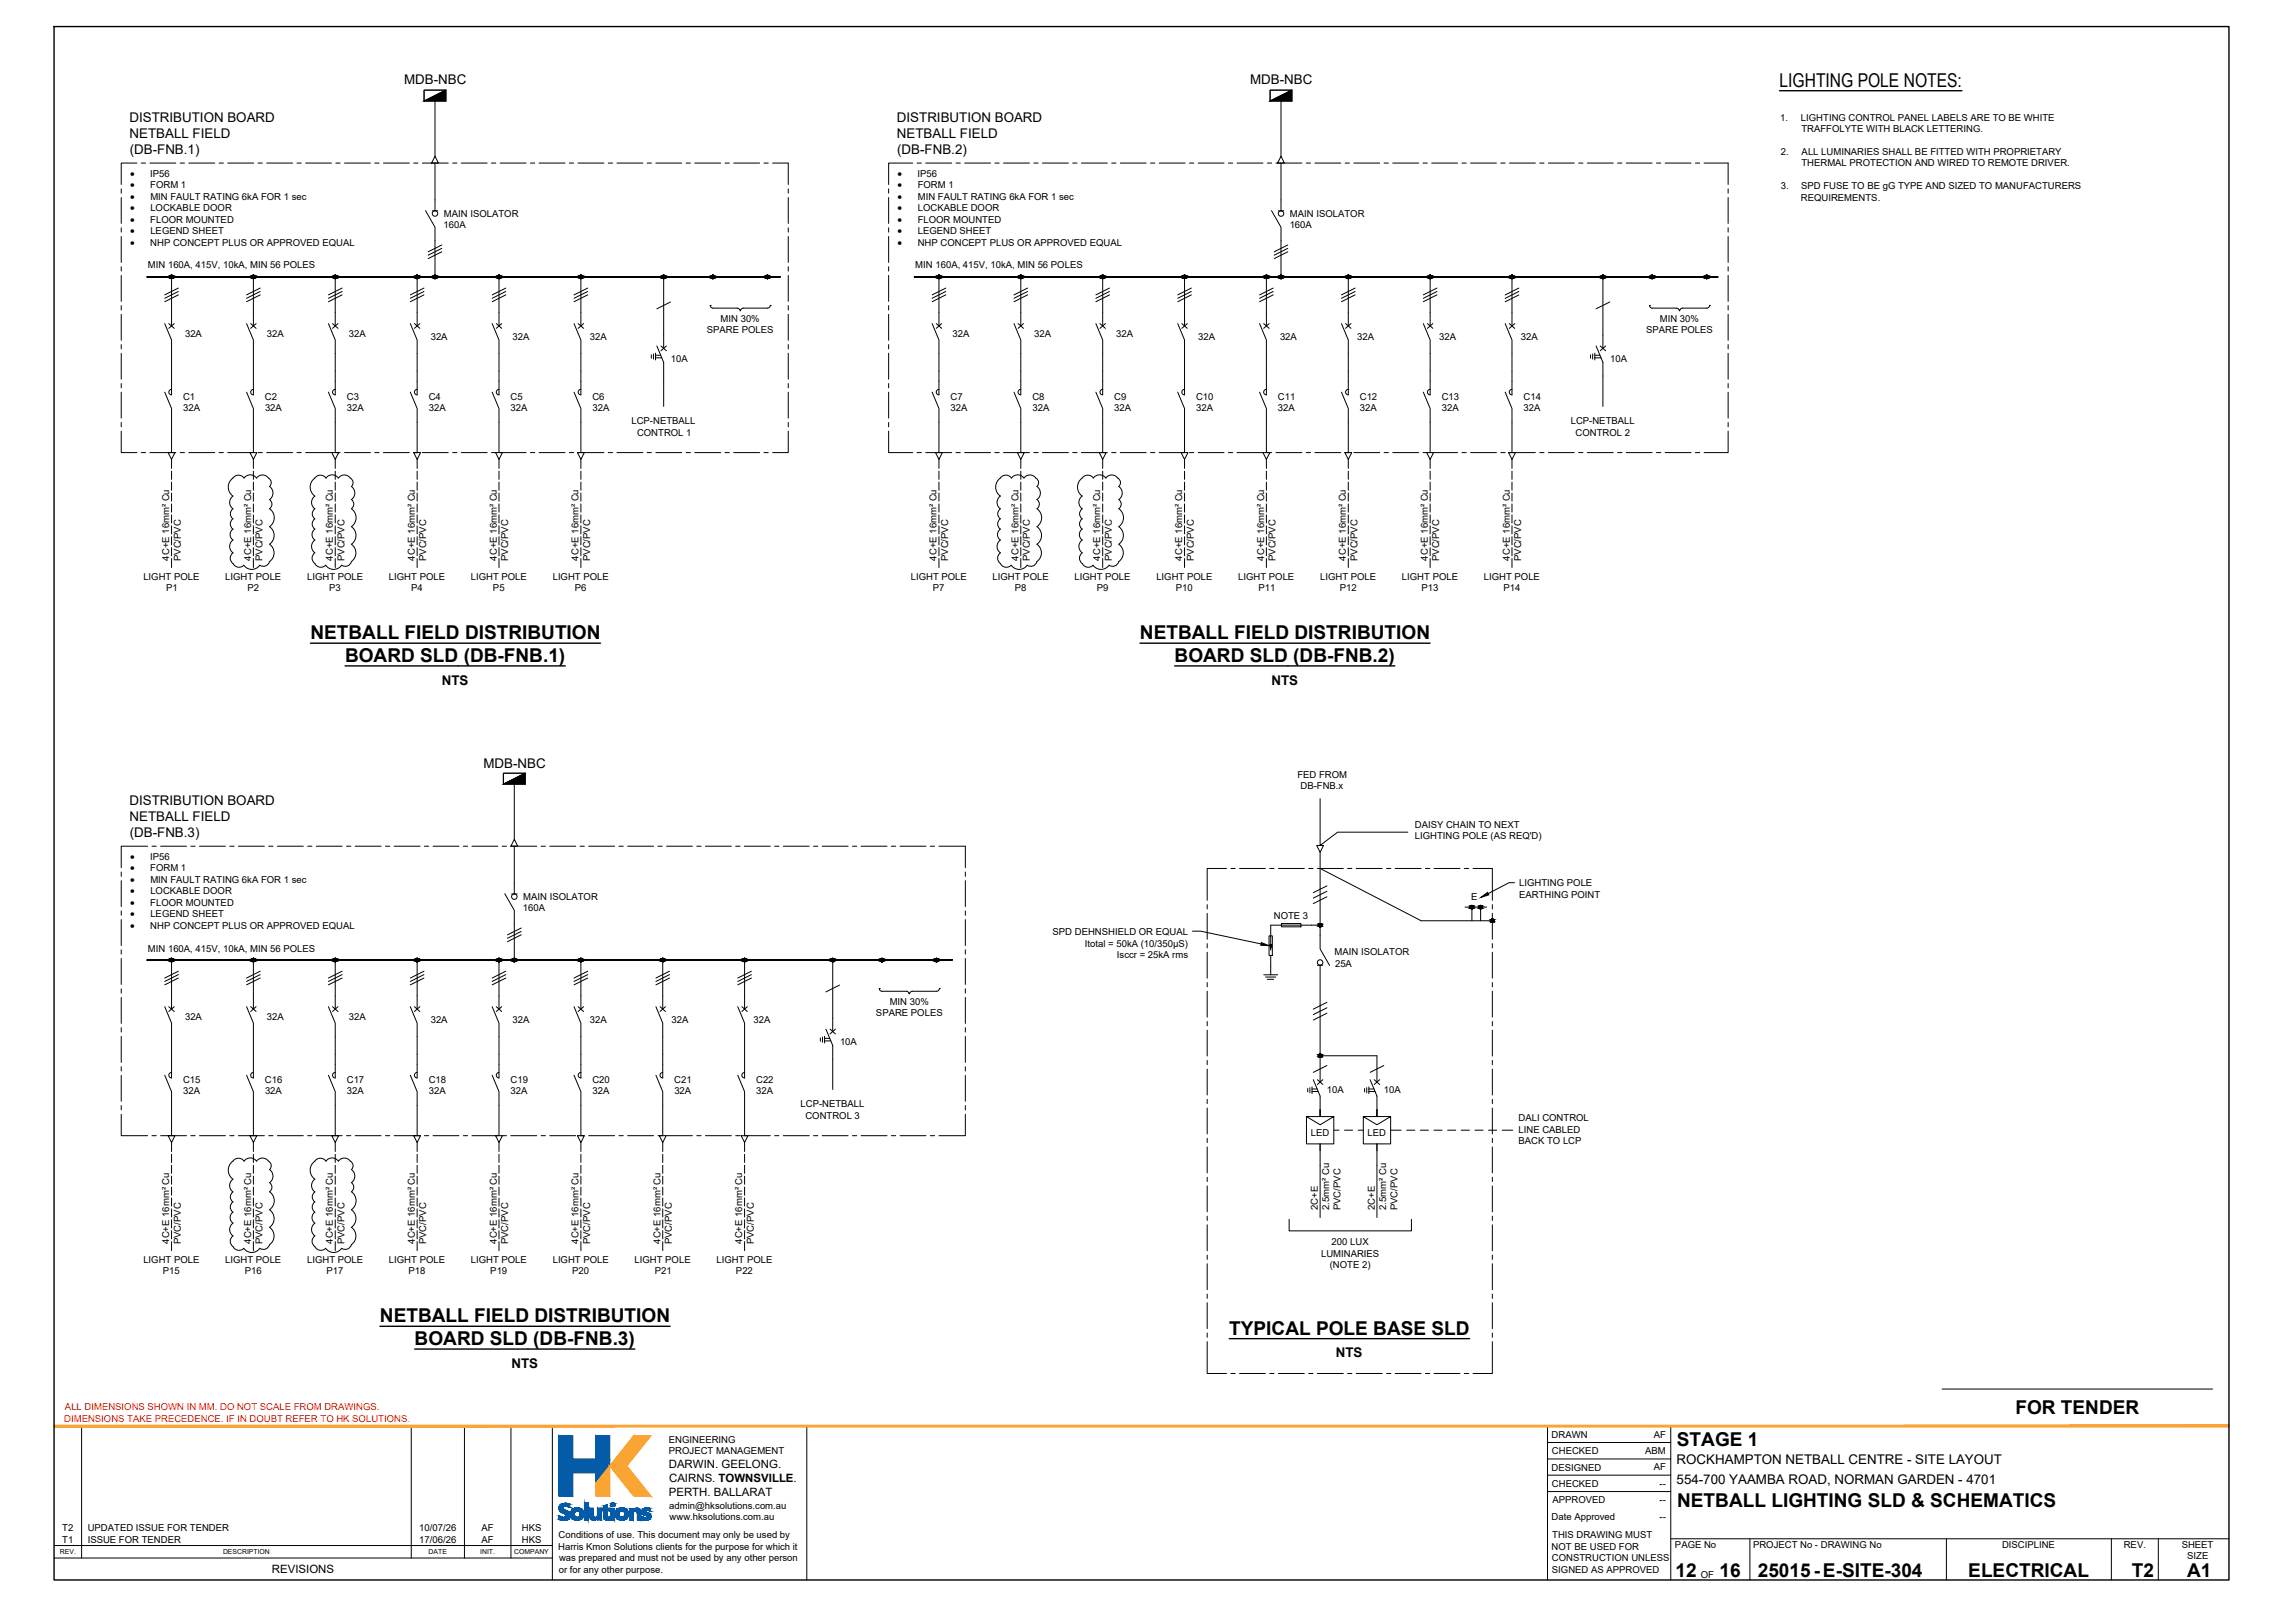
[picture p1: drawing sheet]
<svg xmlns="http://www.w3.org/2000/svg" width="841mm" height="594mm" viewBox="0 0 841 594" stroke-linecap="round" stroke-linejoin="round" font-family="sans-serif">
<defs><g id="words">
<g font-size="7">
<text x="652.1" y="31.7">LIGHTING POLE NOTES:</text>
<text x="113.7" y="234.1">NETBALL FIELD DISTRIBUTION</text>
<text x="417.7" y="234.1">NETBALL FIELD DISTRIBUTION</text>
<text x="126.4" y="242.4">BOARD SLD (DB-FNB.1)</text>
<text x="430.4" y="242.4">BOARD SLD (DB-FNB.2)</text>
<text x="139.2" y="484.3">NETBALL FIELD DISTRIBUTION</text>
<text x="450.5" y="488.8">TYPICAL POLE BASE SLD</text>
<text x="152" y="492.6">BOARD SLD (DB-FNB.3)</text>
<text x="738.5" y="518">FOR TENDER</text>
<text x="614.5" y="529.5">STAGE 1</text>
<text x="614.6" y="552">NETBALL LIGHTING SLD &amp; SCHEMATICS</text>
<text x="614" y="577.7">12</text>
<text x="630.2" y="577.7">16</text>
<text x="644.1" y="577.7">25015-E-SITE-304</text>
<text x="721.3" y="577.7">ELECTRICAL</text>
<text x="781.3" y="577.7">T2</text>
<text x="801.5" y="577.7">A1</text>
</g>
<g font-size="4.9">
<text x="148.1" y="30.9">MDB-NBC</text>
<text x="458.1" y="30.9">MDB-NBC</text>
<text x="47.5" y="44.6">DISTRIBUTION BOARD</text>
<text x="328.7" y="44.6">DISTRIBUTION BOARD</text>
<text x="47.5" y="50.5">NETBALL FIELD</text>
<text x="328.7" y="50.5">NETBALL FIELD</text>
<text x="47.6" y="56.3">(DB-FNB.1)</text>
<text x="328.8" y="56.3">(DB-FNB.2)</text>
<text x="161.9" y="250.8">NTS</text>
<text x="465.9" y="250.8">NTS</text>
<text x="177.2" y="281.1">MDB-NBC</text>
<text x="47.5" y="294.8">DISTRIBUTION BOARD</text>
<text x="47.5" y="300.6">NETBALL FIELD</text>
<text x="47.6" y="306.5">(DB-FNB.3)</text>
<text x="489.5" y="497.1">NTS</text>
<text x="187.4" y="501">NTS</text>
<text x="614.4" y="536.4">ROCKHAMPTON NETBALL CENTRE - SITE LAYOUT</text>
<text x="614.4" y="543.4">554-700 YAAMBA ROAD, NORMAN GARDEN - 4701</text>
</g>
<g font-size="4.2">
<text x="245.1" y="537.8">DARWIN. GEELONG.</text>
<text x="245.2" y="542.9">CAIRNS. TOWNSVILLE.</text>
<text x="245.1" y="547.9">PERTH. BALLARAT</text>
<text x="99.7" y="576.2">REVISIONS</text>
</g>
<g font-size="3.7">
<text x="47.7" y="64.7">·</text>
<text x="328.9" y="64.7">·</text>
<text x="47.7" y="68.9">·</text>
<text x="328.9" y="68.9">·</text>
<text x="47.7" y="73.1">·</text>
<text x="47.7" y="77.3">·</text>
<text x="328.9" y="73.1">·</text>
<text x="328.9" y="77.3">·</text>
<text x="47.7" y="81.5">·</text>
<text x="328.9" y="81.5">·</text>
<text x="47.7" y="85.8">·</text>
<text x="47.7" y="90">·</text>
<text x="328.9" y="85.8">·</text>
<text x="328.9" y="90">·</text>
<text x="47.7" y="314.9">·</text>
<text x="47.7" y="319.1">·</text>
<text x="47.7" y="323.3">·</text>
<text x="47.7" y="327.5">·</text>
<text x="47.7" y="331.8">·</text>
<text x="47.7" y="336">·</text>
<text x="47.7" y="340.2">·</text>
</g>
<g font-size="3.5">
<text x="652.4" y="44.3">1.</text>
<text x="660" y="44.3">LIGHTING CONTROL PANEL LABELS ARE TO BE WHITE</text>
<text x="660.1" y="48.5">TRAFFOLYTE WITH BLACK LETTERING.</text>
<text x="652.6" y="56.8">2.</text>
<text x="660.2" y="56.8">ALL LUMINARIES SHALL BE FITTED WITH PROPRIETARY</text>
<text x="55" y="64.7">IP56</text>
<text x="336.3" y="64.7">IP56</text>
<text x="660.1" y="61">THERMAL PROTECTION AND WIRED TO REMOTE DRIVER.</text>
<text x="55.1" y="68.9">FORM 1</text>
<text x="336.3" y="68.9">FORM 1</text>
<text x="652.6" y="69.3">3.</text>
<text x="660.1" y="69.3">SPD FUSE TO BE gG TYPE AND SIZED TO MANUFACTURERS</text>
<text x="55.1" y="73.1">MIN FAULT RATING 6kA FOR 1 sec</text>
<text x="55.1" y="77.3">LOCKABLE DOOR</text>
<text x="336.3" y="73.1">MIN FAULT RATING 6kA FOR 1 sec</text>
<text x="336.3" y="77.3">LOCKABLE DOOR</text>
<text x="660" y="73.5">REQUIREMENTS.</text>
<text x="55.1" y="81.5">FLOOR MOUNTED</text>
<text x="162.6" y="83.5">160A</text>
<text x="162.7" y="79.3">MAIN ISOLATOR</text>
<text x="336.3" y="81.5">FLOOR MOUNTED</text>
<text x="472.6" y="83.5">160A</text>
<text x="472.7" y="79.3">MAIN ISOLATOR</text>
<text x="55.1" y="90">NHP CONCEPT PLUS OR APPROVED EQUAL</text>
<text x="55.1" y="85.8">LEGEND SHEET</text>
<text x="336.3" y="85.8">LEGEND SHEET</text>
<text x="336.3" y="90">NHP CONCEPT PLUS OR APPROVED EQUAL</text>
<text x="54.2" y="98.3">MIN 160A, 415V, 10kA, MIN 56 POLES</text>
<text x="335.4" y="98.3">MIN 160A, 415V, 10kA, MIN 56 POLES</text>
<text x="264.1" y="117.9">MIN 30%</text>
<text x="608.3" y="117.9">MIN 30%</text>
<text x="67.8" y="123.5">32A</text>
<text x="97.8" y="123.5">32A</text>
<text x="127.8" y="123.5">32A</text>
<text x="157.8" y="124.3">32A</text>
<text x="187.9" y="124.3">32A</text>
<text x="216.1" y="124.3">32A</text>
<text x="259.1" y="122">SPARE POLES</text>
<text x="349" y="123.5">32A</text>
<text x="379" y="123.5">32A</text>
<text x="409" y="123.5">32A</text>
<text x="439.1" y="124.3">32A</text>
<text x="469.1" y="124.3">32A</text>
<text x="497.4" y="124.3">32A</text>
<text x="527.4" y="124.3">32A</text>
<text x="557.4" y="124.3">32A</text>
<text x="603.2" y="122">SPARE POLES</text>
<text x="245.9" y="132.5">10A</text>
<text x="590.1" y="132.5">10A</text>
<text x="67.1" y="146.4">C1</text>
<text x="97.1" y="146.4">C2</text>
<text x="127.1" y="146.4">C3</text>
<text x="157.1" y="146.4">C4</text>
<text x="187.1" y="146.4">C5</text>
<text x="217.1" y="146.4">C6</text>
<text x="348.3" y="146.4">C7</text>
<text x="378.3" y="146.4">C8</text>
<text x="408.3" y="146.4">C9</text>
<text x="438.3" y="146.4">C10</text>
<text x="468.3" y="146.4">C11</text>
<text x="498.3" y="146.4">C12</text>
<text x="528.3" y="146.4">C13</text>
<text x="558.3" y="146.4">C14</text>
<text x="67.1" y="150.6">32A</text>
<text x="97.1" y="150.6">32A</text>
<text x="127.1" y="150.6">32A</text>
<text x="157.1" y="150.6">32A</text>
<text x="187.1" y="150.6">32A</text>
<text x="217.1" y="150.6">32A</text>
<text x="231.4" y="155.4">LCP-NETBALL</text>
<text x="348.3" y="150.6">32A</text>
<text x="378.3" y="150.6">32A</text>
<text x="408.3" y="150.6">32A</text>
<text x="438.3" y="150.6">32A</text>
<text x="468.3" y="150.6">32A</text>
<text x="498.3" y="150.6">32A</text>
<text x="528.3" y="150.6">32A</text>
<text x="558.4" y="150.6">32A</text>
<text x="575.6" y="155.4">LCP-NETBALL</text>
<text x="233.4" y="159.6">CONTROL 1</text>
<text x="577.4" y="159.6">CONTROL 2</text>
<text x="62" y="205.3" transform="rotate(-90 62 205.3)">4C+E 16mm² Cu</text>
<text x="66.2" y="205.5" transform="rotate(-90 66.2 205.5)">PVC/PVC</text>
<text x="92" y="205.3" transform="rotate(-90 92 205.3)">4C+E 16mm² Cu</text>
<text x="96.2" y="205.5" transform="rotate(-90 96.2 205.5)">PVC/PVC</text>
<text x="122" y="205.3" transform="rotate(-90 122 205.3)">4C+E 16mm² Cu</text>
<text x="126.2" y="205.5" transform="rotate(-90 126.2 205.5)">PVC/PVC</text>
<text x="152" y="205.3" transform="rotate(-90 152 205.3)">4C+E 16mm² Cu</text>
<text x="156.2" y="205.5" transform="rotate(-90 156.2 205.5)">PVC/PVC</text>
<text x="182" y="205.3" transform="rotate(-90 182 205.3)">4C+E 16mm² Cu</text>
<text x="186.2" y="205.5" transform="rotate(-90 186.2 205.5)">PVC/PVC</text>
<text x="212" y="205.3" transform="rotate(-90 212 205.3)">4C+E 16mm² Cu</text>
<text x="216.2" y="205.5" transform="rotate(-90 216.2 205.5)">PVC/PVC</text>
<text x="343.2" y="205.3" transform="rotate(-90 343.2 205.3)">4C+E 16mm² Cu</text>
<text x="347.4" y="205.5" transform="rotate(-90 347.4 205.5)">PVC/PVC</text>
<text x="373.2" y="205.3" transform="rotate(-90 373.2 205.3)">4C+E 16mm² Cu</text>
<text x="377.4" y="205.5" transform="rotate(-90 377.4 205.5)">PVC/PVC</text>
<text x="403.2" y="205.3" transform="rotate(-90 403.2 205.3)">4C+E 16mm² Cu</text>
<text x="407.4" y="205.5" transform="rotate(-90 407.4 205.5)">PVC/PVC</text>
<text x="433.2" y="205.3" transform="rotate(-90 433.2 205.3)">4C+E 16mm² Cu</text>
<text x="437.4" y="205.5" transform="rotate(-90 437.4 205.5)">PVC/PVC</text>
<text x="463.2" y="205.3" transform="rotate(-90 463.2 205.3)">4C+E 16mm² Cu</text>
<text x="467.4" y="205.5" transform="rotate(-90 467.4 205.5)">PVC/PVC</text>
<text x="493.2" y="205.3" transform="rotate(-90 493.2 205.3)">4C+E 16mm² Cu</text>
<text x="497.4" y="205.5" transform="rotate(-90 497.4 205.5)">PVC/PVC</text>
<text x="523.2" y="205.3" transform="rotate(-90 523.2 205.3)">4C+E 16mm² Cu</text>
<text x="527.5" y="205.5" transform="rotate(-90 527.5 205.5)">PVC/PVC</text>
<text x="553.2" y="205.3" transform="rotate(-90 553.2 205.3)">4C+E 16mm² Cu</text>
<text x="557.4" y="205.5" transform="rotate(-90 557.4 205.5)">PVC/PVC</text>
<text x="52.5" y="212.3">LIGHT POLE</text>
<text x="82.5" y="212.3">LIGHT POLE</text>
<text x="112.5" y="212.3">LIGHT POLE</text>
<text x="142.5" y="212.3">LIGHT POLE</text>
<text x="172.5" y="212.3">LIGHT POLE</text>
<text x="202.5" y="212.3">LIGHT POLE</text>
<text x="333.8" y="212.3">LIGHT POLE</text>
<text x="363.7" y="212.3">LIGHT POLE</text>
<text x="393.8" y="212.3">LIGHT POLE</text>
<text x="423.8" y="212.3">LIGHT POLE</text>
<text x="453.7" y="212.3">LIGHT POLE</text>
<text x="483.8" y="212.3">LIGHT POLE</text>
<text x="513.8" y="212.3">LIGHT POLE</text>
<text x="543.8" y="212.3">LIGHT POLE</text>
<text x="60.9" y="216.5">P1</text>
<text x="90.7" y="216.5">P2</text>
<text x="120.7" y="216.5">P3</text>
<text x="150.7" y="216.5">P4</text>
<text x="180.7" y="216.5">P5</text>
<text x="210.7" y="216.5">P6</text>
<text x="341.9" y="216.5">P7</text>
<text x="371.9" y="216.5">P8</text>
<text x="401.9" y="216.5">P9</text>
<text x="430.9" y="216.5">P10</text>
<text x="461.2" y="216.5">P11</text>
<text x="490.9" y="216.5">P12</text>
<text x="520.9" y="216.5">P13</text>
<text x="550.9" y="216.5">P14</text>
<text x="475.4" y="284.9">FED FROM</text>
<text x="476.6" y="289">DB-FNB.x</text>
<text x="518.5" y="303.2">DAISY CHAIN TO NEXT</text>
<text x="518.5" y="307.4">LIGHTING POLE (AS REQ'D)</text>
<text x="55" y="314.9">IP56</text>
<text x="55.1" y="319.1">FORM 1</text>
<text x="55.1" y="323.3">MIN FAULT RATING 6kA FOR 1 sec</text>
<text x="55.1" y="327.5">LOCKABLE DOOR</text>
<text x="191.7" y="329.5">MAIN ISOLATOR</text>
<text x="539.1" y="329.7">E</text>
<text x="556.7" y="328.8">EARTHING POINT</text>
<text x="556.7" y="324.6">LIGHTING POLE</text>
<text x="55.1" y="331.8">FLOOR MOUNTED</text>
<text x="55.1" y="336">LEGEND SHEET</text>
<text x="191.6" y="333.7">160A</text>
<text x="55.1" y="340.2">NHP CONCEPT PLUS OR APPROVED EQUAL</text>
<text x="466.8" y="336.5">NOTE 3</text>
<text x="385.7" y="342.6">SPD DEHNSHIELD OR EQUAL</text>
<text x="397.6" y="346.7">Itotal = 50kA (10/350µS)</text>
<text x="54.2" y="348.5">MIN 160A, 415V, 10kA, MIN 56 POLES</text>
<text x="409.3" y="350.9">Isccr = 25kA rms</text>
<text x="489.1" y="349.8">MAIN ISOLATOR</text>
<text x="489.2" y="354">25A</text>
<text x="326" y="368.1">MIN 30%</text>
<text x="67.8" y="373.6">32A</text>
<text x="97.8" y="373.6">32A</text>
<text x="127.8" y="373.6">32A</text>
<text x="157.8" y="374.5">32A</text>
<text x="187.9" y="374.5">32A</text>
<text x="216.1" y="374.5">32A</text>
<text x="246.1" y="374.5">32A</text>
<text x="276.1" y="374.5">32A</text>
<text x="321" y="372.2">SPARE POLES</text>
<text x="307.8" y="382.7">10A</text>
<text x="67.1" y="396.6">C15</text>
<text x="67.1" y="400.7">32A</text>
<text x="97.1" y="396.6">C16</text>
<text x="97.1" y="400.7">32A</text>
<text x="127.1" y="396.6">C17</text>
<text x="127.1" y="400.7">32A</text>
<text x="157.1" y="396.6">C18</text>
<text x="157.1" y="400.7">32A</text>
<text x="187.1" y="396.6">C19</text>
<text x="187.1" y="400.7">32A</text>
<text x="217.1" y="396.6">C20</text>
<text x="217.1" y="400.7">32A</text>
<text x="247.1" y="396.6">C21</text>
<text x="247.1" y="400.7">32A</text>
<text x="277.1" y="396.6">C22</text>
<text x="277.1" y="400.7">32A</text>
<text x="486.3" y="400.5">10A</text>
<text x="507.1" y="400.5">10A</text>
<text x="293.3" y="405.6">LCP-NETBALL</text>
<text x="295.1" y="409.8">CONTROL 3</text>
<text x="556.5" y="410.7">DALI CONTROL</text>
<text x="480.4" y="416">LED</text>
<text x="501.2" y="416">LED</text>
<text x="556.5" y="414.9">LINE CABLED</text>
<text x="556.5" y="419.1">BACK TO LCP</text>
<text x="482.9" y="443.2" transform="rotate(-90 482.9 443.2)">2C+E</text>
<text x="487.1" y="443.2" transform="rotate(-90 487.1 443.2)">2.5mm² Cu</text>
<text x="491.3" y="443.3" transform="rotate(-90 491.3 443.3)">PVC/PVC</text>
<text x="503.8" y="443.2" transform="rotate(-90 503.8 443.2)">2C+E</text>
<text x="507.9" y="443.2" transform="rotate(-90 507.9 443.2)">2.5mm² Cu</text>
<text x="512.1" y="443.3" transform="rotate(-90 512.1 443.3)">PVC/PVC</text>
<text x="62" y="455.5" transform="rotate(-90 62 455.5)">4C+E 16mm² Cu</text>
<text x="66.2" y="455.7" transform="rotate(-90 66.2 455.7)">PVC/PVC</text>
<text x="92" y="455.5" transform="rotate(-90 92 455.5)">4C+E 16mm² Cu</text>
<text x="96.2" y="455.7" transform="rotate(-90 96.2 455.7)">PVC/PVC</text>
<text x="122" y="455.5" transform="rotate(-90 122 455.5)">4C+E 16mm² Cu</text>
<text x="126.2" y="455.7" transform="rotate(-90 126.2 455.7)">PVC/PVC</text>
<text x="152" y="455.5" transform="rotate(-90 152 455.5)">4C+E 16mm² Cu</text>
<text x="156.2" y="455.7" transform="rotate(-90 156.2 455.7)">PVC/PVC</text>
<text x="182" y="455.5" transform="rotate(-90 182 455.5)">4C+E 16mm² Cu</text>
<text x="186.2" y="455.7" transform="rotate(-90 186.2 455.7)">PVC/PVC</text>
<text x="212" y="455.5" transform="rotate(-90 212 455.5)">4C+E 16mm² Cu</text>
<text x="216.2" y="455.7" transform="rotate(-90 216.2 455.7)">PVC/PVC</text>
<text x="242" y="455.5" transform="rotate(-90 242 455.5)">4C+E 16mm² Cu</text>
<text x="246.2" y="455.7" transform="rotate(-90 246.2 455.7)">PVC/PVC</text>
<text x="272" y="455.5" transform="rotate(-90 272 455.5)">4C+E 16mm² Cu</text>
<text x="276.2" y="455.7" transform="rotate(-90 276.2 455.7)">PVC/PVC</text>
<text x="484.1" y="460.3">LUMINARIES</text>
<text x="488" y="456.1">200 LUX</text>
<text x="52.5" y="462.5">LIGHT POLE</text>
<text x="59.7" y="466.7">P15</text>
<text x="82.5" y="462.5">LIGHT POLE</text>
<text x="89.7" y="466.7">P16</text>
<text x="112.5" y="462.5">LIGHT POLE</text>
<text x="119.7" y="466.7">P17</text>
<text x="142.5" y="462.5">LIGHT POLE</text>
<text x="149.7" y="466.7">P18</text>
<text x="172.5" y="462.5">LIGHT POLE</text>
<text x="179.7" y="466.7">P19</text>
<text x="202.5" y="462.5">LIGHT POLE</text>
<text x="209.7" y="466.7">P20</text>
<text x="232.5" y="462.5">LIGHT POLE</text>
<text x="239.9" y="466.7">P21</text>
<text x="262.5" y="462.5">LIGHT POLE</text>
<text x="269.7" y="466.7">P22</text>
<text x="487.3" y="464.4">(NOTE 2)</text>
<text x="568.6" y="526.6">DRAWN</text>
<text x="606" y="526.6">AF</text>
<text x="245.1" y="528.3">ENGINEERING</text>
<text x="245.1" y="532.5">PROJECT MANAGEMENT</text>
<text x="568.7" y="532.6">CHECKED</text>
<text x="602.9" y="532.6">ABM</text>
<text x="568.6" y="538.6">DESIGNED</text>
<text x="606" y="538.6">AF</text>
<text x="568.7" y="544.5">CHECKED</text>
<text x="608.1" y="544.5">--</text>
<text x="568.9" y="550.6">APPROVED</text>
<text x="608.1" y="550.6">--</text>
<text x="245.3" y="552.7">admin@hksolutions.com.au</text>
<text x="245.4" y="556.8">www.hksolutions.com.au</text>
<text x="568.6" y="556.8">Date Approved</text>
<text x="608.1" y="556.6">--</text>
<text x="22.8" y="560.6">T2</text>
<text x="32.2" y="560.6">UPDATED ISSUE FOR TENDER</text>
<text x="153.6" y="560.6">10/07/26</text>
<text x="176.5" y="560.6">AF</text>
<text x="191.2" y="560.6">HKS</text>
<text x="204.7" y="563.4">Conditions of use. This document may only be used by</text>
<text x="568.8" y="563.4">THIS DRAWING MUST</text>
<text x="22.8" y="565.1">T1</text>
<text x="32.2" y="565.1">ISSUE FOR TENDER</text>
<text x="153.6" y="565.1">17/06/26</text>
<text x="176.5" y="565.1">AF</text>
<text x="191.2" y="565.1">HKS</text>
<text x="204.6" y="567.7">Harris Kmon Solutions clients for the purpose for which it</text>
<text x="568.6" y="567.6">NOT BE USED FOR</text>
<text x="613.8" y="567">PAGE No</text>
<text x="642.4" y="567">PROJECT No - DRAWING No</text>
<text x="733.7" y="567">DISCIPLINE</text>
<text x="778.3" y="567">REV.</text>
<text x="799.5" y="566.8">SHEET</text>
<text x="204.9" y="571.8">was prepared and must not be used by any other person</text>
<text x="568.7" y="571.8">CONSTRUCTION UNLESS</text>
<text x="801.5" y="571">SIZE</text>
<text x="204.7" y="576">or for any other purpose.</text>
<text x="568.7" y="576">SIGNED AS APPROVED</text>
<text x="623.3" y="577.8">OF</text>
</g>
<g font-size="3.5" fill="#f00">
<text x="23.5" y="520.7">DIMENSIONS TAKE PRECEDENCE. IF IN DOUBT REFER TO HK SOLUTIONS.</text>
<text x="23.8" y="516.5">ALL DIMENSIONS SHOWN IN MM. DO NOT SCALE FROM DRAWINGS.</text>
</g>
<g font-size="2.5">
<text x="21.9" y="569.2">REV.</text>
<text x="81.7" y="569.2">DESCRIPTION</text>
<text x="157.1" y="569.2">DATE</text>
<text x="176" y="569.2">INIT.</text>
<text x="188.4" y="569.2">COMPANY</text>
</g>
</g></defs>
<!-- layer: G-TX50 -->
<path d="M652.1 33.2h66.9M113.7 235.6h106.4M417.7 235.6h106.4M126.4 243.9h80.8M430.4 243.9h80.8M139.2 485.8h106.4M152 494.1h80.7M450.5 490.3h88.1" fill="none" stroke="#000" stroke-width=".51"/>
<!-- layer: E-SLDS_SYMBOL -->
<g fill="none" stroke="#000" stroke-width=".37">
<path d="M159.4 37v20.2M469.4 37v20.2M159.4 57.2l1.3 2.5h-2.5zM469.4 57.2l1.3 2.5h-2.5zM155.9 77.1l3.5 6.1v18.2M158.4 77.2h2M159.4 73.2v4M466 77.1l3.4 6.1v18.2M468.4 77.2h2.1M469.4 73.2v4M161.9 91l-5 2.5M161.9 89.7l-5 2.5"/>
<path d="M161.9 92.2l-5 2.5M471.9 91l-5 2.5M471.9 89.7l-5 2.5M471.9 92.2l-5 2.5M60.4 118.5l2.5 6v5M61.8 118.5l2.1 1.8M62.9 101.4v18M63.9 118.5l-2.1 1.8M65.4 106.8l-5 2.5M65.4 105.5l-5 2.5M65.4 108l-5 2.5M90.4 118.5l2.5 6v5"/>
<path d="M91.9 118.5l2 1.8M92.9 101.4v18M93.9 118.5l-2 1.8M95.4 106.8l-5 2.5M95.4 105.5l-5 2.5M95.4 108l-5 2.5M120.4 118.5l2.5 6v5M121.9 118.5l2 1.8M122.9 101.4v18M123.9 118.5l-2 1.8M125.4 106.8l-5 2.5M125.4 105.5l-5 2.5"/>
<path d="M125.4 108l-5 2.5M150.4 118.5l2.5 6v5M151.9 118.5l2 1.8M152.9 101.4v18M153.9 118.5l-2 1.8M155.4 106.8l-5 2.5M155.4 105.5l-5 2.5M155.4 108l-5 2.5M180.4 118.5l2.5 6v5M181.9 118.5l2 1.8M182.9 101.4v18M183.9 118.5l-2 1.8"/>
<path d="M185.4 106.8l-5 2.5M185.4 105.5l-5 2.5M185.4 108l-5 2.5M210.4 118.5l2.5 6v5M211.9 118.5l2 1.8M212.9 101.4v18M213.9 118.5l-2 1.8M215.4 106.8l-5 2.5M215.4 105.5l-5 2.5M215.4 108l-5 2.5M245.7 110.6l-5 2.5M341.6 118.5l2.5 6v5"/>
<path d="M343.1 118.5l2 1.8M344.1 101.4v18M345.1 118.5l-2 1.8M346.6 106.8l-5 2.5M346.6 105.5l-5 2.5M346.6 108l-5 2.5M371.6 118.5l2.5 6v5M373.1 118.5l2 1.8M374.1 101.4v18M375.1 118.5l-2 1.8M376.6 106.8l-5 2.5M376.6 105.5l-5 2.5"/>
<path d="M376.6 108l-5 2.5M401.6 118.5l2.5 6v5M403.1 118.5l2 1.8M404.1 101.4v18M405.1 118.5l-2 1.8M406.6 106.8l-5 2.5M406.6 105.5l-5 2.5M406.6 108l-5 2.5M431.6 118.5l2.5 6v5M433.1 118.5l2 1.8M434.1 101.4v18M435.1 118.5l-2 1.8"/>
<path d="M436.6 106.8l-5 2.5M436.6 105.5l-5 2.5M436.6 108l-5 2.5M461.6 118.5l2.5 6v5M463.1 118.5l2 1.8M464.1 101.4v18M465.1 118.5l-2 1.8M466.6 106.8l-5 2.5M466.6 105.5l-5 2.5M466.6 108l-5 2.5M491.6 118.5l2.5 6v5M493.1 118.5l2 1.8"/>
<path d="M494.1 101.4v18M495.1 118.5l-2 1.8M496.6 106.8l-5 2.5M496.6 105.5l-5 2.5M496.6 108l-5 2.5M521.6 118.5l2.5 6v5M523.1 118.5l2 1.8M524.1 101.4v18M525.1 118.5l-2 1.8M526.6 106.8l-5 2.5M526.6 105.5l-5 2.5M526.6 108l-5 2.5"/>
<path d="M551.6 118.5l2.5 6v5M553.1 118.5l2 1.8M554.1 101.4v18M555.1 118.5l-2 1.8M556.6 106.8l-5 2.5M556.6 105.5l-5 2.5M556.6 108l-5 2.5M589.9 110.6l-5 2.5M62.9 139.6v5a1.01 1.01 0 0 1-1-1 1.01 1.01 0 0 1 1-1M92.9 139.6v5a1.01 1.01 0 0 1-1-1 1.01 1.01 0 0 1 1-1M122.9 139.6v5a1.01 1.01 0 0 1-1-1 1.01 1.01 0 0 1 1-1M152.9 139.6v5a1.01 1.01 0 0 1-1-1 1.01 1.01 0 0 1 1-1"/>
<path d="M182.9 139.6v5a1.01 1.01 0 0 1-1-1 1.01 1.01 0 0 1 1-1M212.9 139.6v5a1.01 1.01 0 0 1-1-1 1.01 1.01 0 0 1 1-1M238.7 130v1.2M239.5 129.6v1.9M240.2 129.3v2.5M240.7 126.7l2.5 6v5M242.2 126.7l2 1.8M243.2 122.7v4.9M244.2 126.7l-2 1.8M344.1 139.6v5a1.01 1.01 0 0 1-1-1 1.01 1.01 0 0 1 1-1M374.1 139.6v5a1.01 1.01 0 0 1-1-1 1.01 1.01 0 0 1 1-1M404.1 139.6v5a1.01 1.01 0 0 1-1-1 1.01 1.01 0 0 1 1-1"/>
<path d="M434.1 139.6v5a1.01 1.01 0 0 1-1-1 1.01 1.01 0 0 1 1-1M464.1 139.6v5a1.01 1.01 0 0 1-1-1 1.01 1.01 0 0 1 1-1M494.1 139.6v5a1.01 1.01 0 0 1-1-1 1.01 1.01 0 0 1 1-1M524.1 139.6v5a1.01 1.01 0 0 1-1-1 1.01 1.01 0 0 1 1-1M554.1 139.6v5a1.01 1.01 0 0 1-1-1 1.01 1.01 0 0 1 1-1M582.9 130v1.2M583.6 129.6v1.9M584.4 129.3v2.5M584.9 126.7l2.5 6v5M586.4 126.7l2 1.8M587.4 122.7v4.9M588.4 126.7l-2 1.8"/>
<path d="M60.4 143.6l2.5 6v16.2M90.4 143.6l2.5 6v16.2M120.4 143.6l2.5 6v16.2M150.4 143.6l2.5 6v16.2M180.4 143.6l2.5 6v16.2M210.4 143.6l2.5 6v16.2M341.6 143.6l2.5 6v16.2M371.6 143.6l2.5 6v16.2M401.6 143.6l2.5 6v16.2M431.6 143.6l2.5 6v16.2M461.6 143.6l2.5 6v16.2M491.6 143.6l2.5 6v16.2"/>
<path d="M521.6 143.6l2.5 6v16.2M551.6 143.6l2.5 6v16.2M61.6 165.8h2.5l-1.2 2.5zM91.6 165.8h2.5l-1.2 2.5zM121.6 165.8h2.5l-1.2 2.5zM151.6 165.8h2.5l-1.2 2.5zM181.6 165.8h2.5l-1.2 2.5zM211.6 165.8h2.5l-1.2 2.5zM342.8 165.8h2.5l-1.2 2.5zM372.8 165.8h2.5l-1.2 2.5zM402.8 165.8h2.5l-1.2 2.5zM432.8 165.8h2.5l-1.2 2.5z"/>
<path d="M462.8 165.8h2.5l-1.2 2.5zM492.8 165.8h2.5l-1.2 2.5zM522.8 165.8h2.5l-1.2 2.5zM552.8 165.8h2.5l-1.2 2.5zM188.5 287.2v20.2M188.5 307.4l1.2 2.5h-2.5zM482.5 309.7h2.5l-1.2 2.5zM185 327.3l3.5 6.1v18.2M187.5 327.4h2M188.5 323.4v4M191 339.9l-5 2.5M469.6 338.3h7.1v1.2h-7.1z"/>
<path d="M483.8 338.9h-18.1v7.1M486.3 326.4l-5 2.5M486.3 324.5l-5 2.5M486.3 328.5l-5 2.5M62.9 351.6v18M65.4 357l-5 2.5M65.4 355.7l-5 2.5M65.4 358.2l-5 2.5M92.9 351.6v18M95.4 357l-5 2.5M95.4 355.7l-5 2.5M95.4 358.2l-5 2.5"/>
<path d="M122.9 351.6v18M125.4 357l-5 2.5M125.4 355.7l-5 2.5M125.4 358.2l-5 2.5M152.9 351.6v18M155.4 357l-5 2.5M155.4 355.7l-5 2.5M155.4 358.2l-5 2.5M182.9 351.6v18M185.4 357l-5 2.5M185.4 355.7l-5 2.5M185.4 358.2l-5 2.5"/>
<path d="M191 341.2l-5 2.5M191 342.4l-5 2.5M212.9 351.6v18M215.4 357l-5 2.5M215.4 355.7l-5 2.5M215.4 358.2l-5 2.5M242.9 351.6v18M245.4 357l-5 2.5M245.4 355.7l-5 2.5M245.4 358.2l-5 2.5M272.9 351.6v18M275.4 357l-5 2.5"/>
<path d="M275.4 355.7l-5 2.5M275.4 358.2l-5 2.5M463.1 357h5.1M463.8 357.9h3.8M464.4 358.7h2.3M465.1 342.8h1.2v7.1h-1.2zM465.3 346h.7l-.3 1.2zM465.7 349.9v7.1M482.8 353.5h2M483.8 353.5v42.8M483.8 342.6v4.9l3.5 6.1M60.4 368.7l2.5 6v5"/>
<path d="M61.8 368.7l2.1 1.8M63.9 368.7l-2.1 1.8M90.4 368.7l2.5 6v5M91.9 368.7l2 1.8M93.9 368.7l-2 1.8M120.4 368.7l2.5 6v5M121.9 368.7l2 1.8M123.9 368.7l-2 1.8M150.4 368.7l2.5 6v5M151.9 368.7l2 1.8M153.9 368.7l-2 1.8M180.4 368.7l2.5 6v5"/>
<path d="M181.9 368.7l2 1.8M183.9 368.7l-2 1.8M210.4 368.7l2.5 6v5M211.9 368.7l2 1.8M213.9 368.7l-2 1.8M240.4 368.7l2.5 6v5M241.9 368.7l2 1.8M243.9 368.7l-2 1.8M270.4 368.7l2.5 6v5M271.9 368.7l2 1.8M273.9 368.7l-2 1.8M301.4 379.8v1.9"/>
<path d="M302.2 379.5v2.5M302.7 376.9l2.5 6v5M304.2 376.9l2 1.8M305.2 372.9v4.9M306.2 376.9l-2 1.8M307.7 360.8l-5 2.5M486.3 369.1l-5 2.5M486.3 367.1l-5 2.5M486.3 371.1l-5 2.5M60.4 393.8l2.5 6v16.2M62.9 389.8v5a1.01 1.01 0 0 1-1-1 1.01 1.01 0 0 1 1-1M90.4 393.8l2.5 6v16.2"/>
<path d="M92.9 389.8v5a1.01 1.01 0 0 1-1-1 1.01 1.01 0 0 1 1-1M120.4 393.8l2.5 6v16.2M122.9 389.8v5a1.01 1.01 0 0 1-1-1 1.01 1.01 0 0 1 1-1M150.4 393.8l2.5 6v16.2M152.9 389.8v5a1.01 1.01 0 0 1-1-1 1.01 1.01 0 0 1 1-1M180.4 393.8l2.5 6v16.2M182.9 389.8v5a1.01 1.01 0 0 1-1-1 1.01 1.01 0 0 1 1-1M210.4 393.8l2.5 6v16.2M212.9 389.8v5a1.01 1.01 0 0 1-1-1 1.01 1.01 0 0 1 1-1M240.4 393.8l2.5 6v16.2M242.9 389.8v5a1.01 1.01 0 0 1-1-1 1.01 1.01 0 0 1 1-1M270.4 393.8l2.5 6v16.2"/>
<path d="M272.9 389.8v5a1.01 1.01 0 0 1-1-1 1.01 1.01 0 0 1 1-1M300.6 380.2v1.2M479.2 398.7v1.2M480 398.4v1.9M480.8 398.1v2.5M481.3 395.4l2.5 6.1v7.5M482.8 395.4l2 1.8M484.8 395.4l-2 1.8M486.3 390.3l-5 2.5M500.1 398.7v1.2M500.8 398.4v1.9M501.6 398.1v2.5"/>
<path d="M502.1 395.4l2.5 6.1v7.5M503.6 395.4l2 1.8M504.6 386.7v9.6M505.6 395.4l-2 1.8M507.1 390.3l-5 2.5M61.6 416h2.5l-1.2 2.5zM91.6 416h2.5l-1.2 2.5zM121.6 416h2.5l-1.2 2.5zM151.6 416h2.5l-1.2 2.5zM181.6 416h2.5l-1.2 2.5zM211.6 416h2.5l-1.2 2.5zM241.6 416h2.5l-1.2 2.5z"/>
<path d="M271.6 416h2.5l-1.2 2.5zM478.8 409v10h10v-10h-10l5 3 5-3M483.8 419v7.8M499.6 409v10h10v-10h-10l5 3 5-3M504.6 419v7.8M472.4 446.6v4.2h44.8v-4.2"/>
<circle cx="159.4" cy="78.2" r="1.01"/>
<circle cx="469.4" cy="78.2" r="1.01"/>
<circle cx="188.5" cy="328.4" r="1.01"/>
<circle cx="539.4" cy="332.2" r=".62"/>
<circle cx="542.6" cy="332.2" r=".62"/>
<circle cx="546.9" cy="337.2" r=".62"/>
<circle cx="483.8" cy="352.5" r="1.01"/>
</g>
<!-- layer: 0 -->
<g fill="none" stroke="#000" stroke-width=".37">
<path d="M240.2 130.1h1.9M240.2 131.1h2.3M584.4 130.1h1.9M584.4 131.1h2.3M302.2 380.3h1.9M302.2 381.2h2.3M480.8 398.9h1.9M480.8 399.8h2.3M501.6 398.9h1.9M501.6 399.8h2.3"/>
<circle cx="483.8" cy="338.8" r=".62"/>
</g>
<!-- layer: E-SLDS_CABL -->
<g fill="none" stroke="#000" stroke-width=".37">
<path d="M159.4 59.7v13.5M469.4 59.7v13.5M243.2 101v21.7M587.4 101v21.7M62.9 129.5v10.1M92.9 129.5v10.1M122.9 129.5v10.1M152.9 129.5v10.1M182.9 129.5v10.1M212.9 129.5v10.1M243.2 137.7v11.2M344.1 129.5v10.1"/>
<path d="M374.1 129.5v10.1M404.1 129.5v10.1M434.1 129.5v10.1M464.1 129.5v10.1M494.1 129.5v10.1M524.1 129.5v10.1M554.1 129.5v10.1M587.4 137.7v11.2M483.8 292.5v17.2l6.4-4.9h25.7M188.5 309.9v13.5M483.8 312.2v30.4M305.2 351.2v21.7"/>
<path d="M62.9 379.7v10.1M92.9 379.7v10.1M122.9 379.7v10.1M152.9 379.7v10.1M182.9 379.7v10.1M212.9 379.7v10.1M242.9 379.7v10.1M272.9 379.7v10.1M305.2 387.9v11.1M483.8 386.7h20.8M488.8 413.9h1.9M492.7 413.9h3"/>
<path d="M497.7 413.9h1.9M509.6 413.9h3.9M515.5 413.9h3M520.5 413.9h3M525.5 413.9h3M530.5 413.9h3M535.5 413.9h3M540.5 413.9h3M545.5 413.9h3M550.5 413.9h3.9"/>
</g>
<!-- layer: E-SLDS_35CO -->
<g fill="#000" stroke="#000" stroke-width=".37">
<path d="M62.7 102h.3zM62.7 100.8h.3zM92.8 102h.2zM92.8 100.8h.2zM122.7 102h.3zM122.7 100.8h.3zM152.7 102l.2 .1zM152.7 102h.3zM152.7 100.8h.3zM159.3 102h.2zM159.3 100.8h.2zM182.8 102h.2z"/>
<path d="M212.7 102h.3zM212.7 100.8h.3zM243.1 102.1h.2zM243.1 100.8h.2zM344 102l.1 .1zM344 102h.2zM344 100.8h.2zM374 102h.2zM374 100.8h.2zM404 102h.2zM404 100.8h.2zM434 102h.2z"/>
<path d="M434 100.8h.2zM464 102h.2zM464 100.8h.2zM469.3 102.1h.3zM469.3 100.8h.3zM494 102h.2zM494 100.8h.2zM524 102h.2zM554 102.1h.2zM554 100.8h.2zM587.3 102.1h.2zM587.3 100.8h.2z"/>
<path d="M62.7 352.2h.3zM62.7 351h.3zM92.8 352.2h.2zM92.8 351h.2zM122.7 352.2h.3zM122.7 351h.3zM152.7 352.2h.2zM152.7 352.2h.3zM152.7 351h.3zM182.8 352.2h.2zM188.4 352.2h.2zM188.4 351h.2z"/>
<path d="M212.7 352.2h.3zM212.7 351h.3zM242.7 352.2h.2zM242.7 352.2h.3zM242.7 351h.3zM272.8 352.2h.2zM272.8 351h.2zM305.1 352.2h.2zM305.1 351h.2zM483.7 387.3h.2zM483.7 386.1h.2z"/>
<path d="M62.7 100.8h.3zM62.7 100.8h.3z"/>
<path d="M62.7 100.8l.4 .1zM62.6 100.9h.5z"/>
<path d="M62.7 102h.3zM62.7 102h.3z"/>
<path d="M62.6 100.9h.5zM62.6 100.9h.5z"/>
<path d="M62.6 102h.5zM62.6 102h.4z"/>
<path d="M62.6 100.9h.6zM62.5 100.9h.7z"/>
<path d="M62.6 102h.5zM62.6 102h.5z"/>
<path d="M62.5 100.9h.7zM62.5 100.9h.7z"/>
<path d="M62.5 102h.7zM62.5 102h.6z"/>
<path d="M62.5 100.9l.8 .1zM62.4 101h.9z"/>
<path d="M62.5 101.9h.7zM62.5 101.9l.7 .1z"/>
<path d="M62.4 101h.9zM62.4 101h.9z"/>
<path d="M62.4 101.9h.9zM62.4 101.9h.8z"/>
<path d="M62.4 101h1zM62.4 101h1z"/>
<path d="M62.4 101.8h.9zM62.4 101.8l.9 .1z"/>
<path d="M62.4 101l1 .1zM62.4 101l1 .1z"/>
<path d="M62.4 101.8h1zM62.4 101.8h.9z"/>
<path d="M62.3 101.1h1.1zM62.3 101.1h1.1z"/>
<path d="M62.3 101.8h1.1zM62.3 101.8h1.1z"/>
<path d="M62.3 101.1l1.1 .1zM62.3 101.1l1.1 .1z"/>
<path d="M62.3 101.7h1.1zM62.3 101.7l1.1 .1z"/>
<path d="M62.3 101.2l1.2 .1zM62.3 101.2l1.2 .1z"/>
<path d="M62.3 101.7h1.1zM62.3 101.7h1.1z"/>
<path d="M62.3 101.3h1.2zM62.3 101.3h1.2z"/>
<path d="M62.3 101.6h1.2zM62.3 101.6l1.1 .1z"/>
<path d="M62.3 101.3l1.2 .1zM62.3 101.3l1.2 .1z"/>
<path d="M62.2 101.4h1.3zM62.2 101.4h1.3z"/>
<path d="M62.2 101.4l1.3 .1zM62.2 101.4l1.3 .1z"/>
<path d="M62.2 101.5l1.3 .1zM62.2 101.5l1.3 .1z"/>
<path d="M62.3 101.6h1.2zM62.3 101.6h1.2z"/>
<path d="M92.8 100.8h.2zM92.7 100.8h.3z"/>
<path d="M92.7 100.8l.4 .1zM92.6 100.9h.5z"/>
<path d="M92.7 102h.3zM92.7 102h.3z"/>
<path d="M92.6 100.9h.5zM92.6 100.9h.5z"/>
<path d="M92.6 102h.5zM92.6 102h.4z"/>
<path d="M92.6 100.9h.6zM92.5 100.9h.7z"/>
<path d="M92.6 102h.5zM92.6 102h.5z"/>
<path d="M92.5 100.9h.7zM92.5 100.9h.7z"/>
<path d="M92.5 102h.7zM92.5 102h.6z"/>
<path d="M92.5 100.9l.8 .1zM92.4 101h.9z"/>
<path d="M92.5 101.9h.7zM92.5 101.9l.7 .1z"/>
<path d="M92.4 101h.9zM92.4 101h.9z"/>
<path d="M92.4 101.9h.9zM92.4 101.9h.8z"/>
<path d="M92.4 101h1zM92.4 101h1z"/>
<path d="M92.4 101.8h.9zM92.4 101.8l.9 .1z"/>
<path d="M92.4 101l1 .1zM92.4 101l1 .1z"/>
<path d="M92.4 101.8h1zM92.4 101.8h.9z"/>
<path d="M92.3 101.1h1.1zM92.3 101.1h1.1z"/>
<path d="M92.3 101.8h1.1zM92.3 101.8h1.1z"/>
<path d="M92.3 101.1l1.2 .1zM92.3 101.1l1.2 .1z"/>
<path d="M92.3 101.7h1.1zM92.3 101.7l1.1 .1z"/>
<path d="M92.3 101.2l1.2 .1zM92.3 101.2l1.2 .1z"/>
<path d="M92.3 101.3h1.2zM92.3 101.3h1.2z"/>
<path d="M92.3 101.6l1.2 .1zM92.3 101.6l1.2 .1z"/>
<path d="M92.3 101.7h1.2zM92.3 101.7h1.1z"/>
<path d="M92.2 101.3l1.3 .1zM92.2 101.3l1.3 .1z"/>
<path d="M92.2 101.4h1.3zM92.2 101.4h1.3z"/>
<path d="M92.2 101.5l1.3 .1zM92.2 101.5l1.3 .1z"/>
<path d="M92.2 101.6h1.3zM92.2 101.6h1.3z"/>
<path d="M92.2 101.4h1.3zM92.2 101.4l1.3 .1z"/>
<path d="M122.7 100.8h.3zM122.7 100.8h.3z"/>
<path d="M122.7 100.8l.4 .1zM122.6 100.9h.5z"/>
<path d="M122.7 102h.3zM122.7 102h.3z"/>
<path d="M122.6 100.9h.5zM122.6 100.9h.5z"/>
<path d="M122.6 102h.5zM122.6 102h.4z"/>
<path d="M122.6 100.9h.6zM122.5 100.9h.7z"/>
<path d="M122.6 102h.5zM122.6 102h.5z"/>
<path d="M122.5 100.9h.7zM122.5 100.9h.7z"/>
<path d="M122.5 102h.7zM122.5 102h.6z"/>
<path d="M122.5 100.9l.8 .1zM122.4 101h.9z"/>
<path d="M122.5 101.9h.7zM122.5 101.9l.7 .1z"/>
<path d="M122.4 101h.9zM122.4 101h.9z"/>
<path d="M122.4 101.9h.9zM122.4 101.9h.8z"/>
<path d="M122.4 101h1zM122.4 101h1z"/>
<path d="M122.4 101.8h.9zM122.4 101.8l.9 .1z"/>
<path d="M122.4 101l1 .1zM122.4 101l1 .1z"/>
<path d="M122.4 101.8h1zM122.4 101.8h.9z"/>
<path d="M122.3 101.1h1.1zM122.3 101.1h1.1z"/>
<path d="M122.3 101.8h1.1zM122.3 101.8h1.1z"/>
<path d="M122.3 101.1l1.1 .1zM122.3 101.1l1.1 .1z"/>
<path d="M122.3 101.7h1.1zM122.3 101.7l1.1 .1z"/>
<path d="M122.3 101.2l1.2 .1zM122.3 101.2l1.2 .1z"/>
<path d="M122.3 101.7h1.1zM122.3 101.7h1.1z"/>
<path d="M122.3 101.3h1.2zM122.3 101.3h1.2z"/>
<path d="M122.2 101.3l1.3 .1zM122.2 101.3l1.3 .1z"/>
<path d="M122.2 101.6h1.3zM122.2 101.6h1.3z"/>
<path d="M122.3 101.6h1.2zM122.3 101.6l1.1 .1z"/>
<path d="M122.2 101.4h1.3zM122.2 101.4h1.3z"/>
<path d="M122.2 101.4l1.3 .1zM122.2 101.4l1.3 .1z"/>
<path d="M122.2 101.5h1.3zM122.2 101.5l1.3 .1z"/>
<path d="M152.7 100.8h.3zM152.7 100.8h.3z"/>
<path d="M152.7 100.8l.4 .1zM152.6 100.9h.5z"/>
<path d="M152.7 102h.3zM152.7 102h.3z"/>
<path d="M152.6 100.9h.5zM152.6 100.9h.5z"/>
<path d="M152.6 102h.5zM152.6 102h.4z"/>
<path d="M152.6 100.9h.6zM152.5 100.9h.7z"/>
<path d="M152.6 102h.5zM152.6 102h.5z"/>
<path d="M152.5 100.9h.7zM152.5 100.9h.7z"/>
<path d="M152.5 102h.7zM152.5 102h.6z"/>
<path d="M152.5 100.9l.8 .1zM152.4 101h.9z"/>
<path d="M152.5 101.9h.7zM152.5 101.9l.7 .1z"/>
<path d="M152.4 101h.9zM152.4 101h.9z"/>
<path d="M152.4 101.9h.9zM152.4 101.9h.8z"/>
<path d="M152.4 101h1zM152.4 101h1z"/>
<path d="M152.4 101.8h.9zM152.4 101.8l.9 .1z"/>
<path d="M152.4 101l1 .1zM152.4 101l1 .1z"/>
<path d="M152.4 101.8h1zM152.4 101.8h.9z"/>
<path d="M152.3 101.1h1.1zM152.3 101.1h1.1z"/>
<path d="M152.3 101.8h1.1zM152.3 101.8h1.1z"/>
<path d="M152.3 101.1l1.1 .1zM152.3 101.1l1.1 .1z"/>
<path d="M152.3 101.7h1.1zM152.3 101.7l1.1 .1z"/>
<path d="M152.3 101.2l1.2 .1zM152.3 101.2l1.2 .1z"/>
<path d="M152.3 101.7h1.1zM152.3 101.7h1.1z"/>
<path d="M152.3 101.3h1.2zM152.3 101.3h1.2z"/>
<path d="M152.3 101.6h1.2zM152.3 101.6l1.1 .1z"/>
<path d="M152.3 101.3l1.2 .1zM152.3 101.3l1.2 .1z"/>
<path d="M152.2 101.4h1.3zM152.2 101.4h1.3z"/>
<path d="M152.2 101.4l1.3 .1zM152.2 101.4l1.3 .1z"/>
<path d="M152.2 101.5l1.3 .1zM152.2 101.5l1.3 .1z"/>
<path d="M152.3 101.6h1.2zM152.3 101.6h1.2z"/>
<path d="M159.3 100.8h.3zM159.2 100.8h.4z"/>
<path d="M159.2 100.8l.4 .1zM159.2 100.9h.4z"/>
<path d="M159.2 102h.4zM159.2 102h.3z"/>
<path d="M159.2 100.9h.5zM159.1 100.9h.6z"/>
<path d="M159.2 102h.4zM159.2 102h.4z"/>
<path d="M159.1 100.9h.6zM159.1 100.9h.6z"/>
<path d="M159.1 102h.6zM159.1 102h.5z"/>
<path d="M159.1 100.9h.7zM159 100.9h.8z"/>
<path d="M159.1 102h.6zM159.1 102h.6z"/>
<path d="M159 100.9l.8 .1zM159 101h.8z"/>
<path d="M159 101.9h.8zM159 101.9l.7 .1z"/>
<path d="M159 101h.9zM159 101h.9z"/>
<path d="M159 101.9h.8zM159 101.9h.8z"/>
<path d="M158.9 101h1zM158.9 101h1z"/>
<path d="M158.9 101.8h1zM158.9 101.8l.9 .1z"/>
<path d="M158.9 101l1 .1zM158.9 101l1 .1z"/>
<path d="M158.9 101.8h1zM158.9 101.8h1z"/>
<path d="M158.9 101.1h1.1zM158.9 101.1h1.1z"/>
<path d="M158.9 101.8h1zM158.9 101.8h1z"/>
<path d="M158.9 101.1l1.1 .1zM158.9 101.1l1.1 .1z"/>
<path d="M158.9 101.7h1.1zM158.9 101.7l1 .1z"/>
<path d="M158.8 101.2l1.2 .1zM158.8 101.2l1.2 .1z"/>
<path d="M158.8 101.7h1.2zM158.8 101.7h1.2z"/>
<path d="M158.8 101.3h1.2zM158.8 101.3h1.2z"/>
<path d="M158.8 101.3l1.2 .1zM158.8 101.3l1.2 .1z"/>
<path d="M158.8 101.6h1.2zM158.8 101.6h1.2z"/>
<path d="M158.8 101.6h1.2zM158.8 101.6l1.2 .1z"/>
<path d="M158.8 101.4h1.2zM158.8 101.4h1.2z"/>
<path d="M158.8 101.4l1.2 .1zM158.8 101.4l1.2 .1z"/>
<path d="M158.8 101.5h1.2zM158.8 101.5l1.2 .1z"/>
<path d="M182.8 100.8h.2zM182.8 100.8h.2z"/>
<path d="M182.8 100.8h.2zM182.7 100.8h.3z"/>
<path d="M182.7 100.8l.4 .1zM182.6 100.9h.5z"/>
<path d="M182.7 102h.3zM182.7 102h.3z"/>
<path d="M182.6 100.9h.5zM182.6 100.9h.5z"/>
<path d="M182.6 102h.5zM182.6 102h.4z"/>
<path d="M182.6 100.9h.6zM182.5 100.9h.7z"/>
<path d="M182.6 102h.5zM182.6 102h.5z"/>
<path d="M182.5 100.9h.7zM182.5 100.9h.7z"/>
<path d="M182.5 102h.7zM182.5 102h.6z"/>
<path d="M182.5 100.9l.8 .1zM182.4 101h.9z"/>
<path d="M182.5 101.9h.7zM182.5 101.9l.7 .1z"/>
<path d="M182.4 101h.9zM182.4 101h.9z"/>
<path d="M182.4 101.9h.9zM182.4 101.9h.8z"/>
<path d="M182.4 101h1zM182.4 101h1z"/>
<path d="M182.4 101.8h.9zM182.4 101.8l.9 .1z"/>
<path d="M182.4 101l1 .1zM182.4 101l1 .1z"/>
<path d="M182.4 101.8h1zM182.4 101.8h.9z"/>
<path d="M182.3 101.1h1.1zM182.3 101.1h1.1z"/>
<path d="M182.3 101.8h1.1zM182.3 101.8h1.1z"/>
<path d="M182.3 101.1l1.2 .1zM182.3 101.1l1.2 .1z"/>
<path d="M182.3 101.7h1.1zM182.3 101.7l1.1 .1z"/>
<path d="M182.3 101.2l1.2 .1zM182.3 101.2l1.2 .1z"/>
<path d="M182.3 101.7h1.2zM182.3 101.7h1.1z"/>
<path d="M182.3 101.3h1.2zM182.3 101.3h1.2z"/>
<path d="M182.2 101.3l1.3 .1zM182.2 101.3l1.3 .1z"/>
<path d="M182.2 101.6h1.3zM182.2 101.6h1.3z"/>
<path d="M182.3 101.6h1.2zM182.3 101.6l1.2 .1z"/>
<path d="M182.2 101.4h1.3zM182.2 101.4h1.3z"/>
<path d="M182.2 101.4l1.3 .1zM182.2 101.4l1.3 .1z"/>
<path d="M182.2 101.5h1.3zM182.2 101.5l1.3 .1z"/>
<path d="M212.7 100.8h.3zM212.7 100.8h.3z"/>
<path d="M212.7 100.8l.4 .1zM212.6 100.9h.5z"/>
<path d="M212.7 102h.3zM212.7 102h.3z"/>
<path d="M212.6 100.9h.5zM212.6 100.9h.5z"/>
<path d="M212.6 102h.5zM212.6 102h.4z"/>
<path d="M212.6 100.9h.6zM212.5 100.9h.7z"/>
<path d="M212.6 102h.5zM212.6 102h.5z"/>
<path d="M212.5 100.9h.7zM212.5 100.9h.7z"/>
<path d="M212.5 102h.7zM212.5 102h.6z"/>
<path d="M212.5 100.9l.8 .1zM212.4 101h.9z"/>
<path d="M212.5 101.9h.7zM212.5 101.9l.7 .1z"/>
<path d="M212.4 101h.9zM212.4 101h.9z"/>
<path d="M212.4 101.9h.9zM212.4 101.9h.8z"/>
<path d="M212.4 101h1zM212.4 101h1z"/>
<path d="M212.4 101.8h.9zM212.4 101.8l.9 .1z"/>
<path d="M212.4 101l1 .1zM212.4 101l1 .1z"/>
<path d="M212.4 101.8h1zM212.4 101.8h.9z"/>
<path d="M212.3 101.1h1.1zM212.3 101.1h1.1z"/>
<path d="M212.3 101.8h1.1zM212.3 101.8h1.1z"/>
<path d="M212.3 101.1l1.1 .1zM212.3 101.1l1.1 .1z"/>
<path d="M212.3 101.7h1.1zM212.3 101.7l1.1 .1z"/>
<path d="M212.3 101.2l1.2 .1zM212.3 101.2l1.2 .1z"/>
<path d="M212.3 101.7h1.1zM212.3 101.7h1.1z"/>
<path d="M212.3 101.3h1.2zM212.3 101.3h1.2z"/>
<path d="M212.3 101.6h1.2zM212.3 101.6l1.1 .1z"/>
<path d="M212.2 101.3l1.3 .1zM212.2 101.3l1.3 .1z"/>
<path d="M212.2 101.4h1.3zM212.2 101.4h1.3z"/>
<path d="M212.2 101.4l1.3 .1zM212.2 101.4l1.3 .1z"/>
<path d="M212.2 101.5l1.3 .1zM212.2 101.5l1.3 .1z"/>
<path d="M212.2 101.6h1.3zM212.2 101.6h1.3z"/>
<path d="M243.1 100.8h.3zM243 100.8h.4z"/>
<path d="M243 100.8l.4 .1zM243 100.9h.4z"/>
<path d="M243 102h.4zM243 102l.3 .1z"/>
<path d="M243 100.9h.5zM242.9 100.9h.6z"/>
<path d="M243 102h.4zM243 102h.4z"/>
<path d="M242.9 100.9h.6zM242.9 100.9h.6z"/>
<path d="M242.9 102h.6zM242.9 102h.5z"/>
<path d="M242.9 100.9h.7zM242.9 100.9h.7z"/>
<path d="M242.9 102h.6zM242.9 102h.6z"/>
<path d="M242.8 100.9l.8 .1zM242.8 100.9l.8 .1z"/>
<path d="M242.8 101.9h.8zM242.8 101.9l.7 .1z"/>
<path d="M242.8 101h.9zM242.8 101h.9z"/>
<path d="M242.8 101.9h.8zM242.8 101.9h.8z"/>
<path d="M242.7 101l1 .1zM242.7 101l1 .1z"/>
<path d="M242.7 101.8h1zM242.7 101.8l.9 .1z"/>
<path d="M242.7 101.1h1zM242.7 101.1h1z"/>
<path d="M242.7 101.8h1zM242.7 101.8h1z"/>
<path d="M242.7 101.1h1.1zM242.7 101.1h1.1z"/>
<path d="M242.7 101.8h1zM242.7 101.8h1z"/>
<path d="M242.7 101.1l1.1 .1zM242.7 101.1l1.1 .1z"/>
<path d="M242.7 101.7h1.1zM242.7 101.7l1 .1z"/>
<path d="M242.6 101.2l1.2 .1zM242.6 101.2l1.2 .1z"/>
<path d="M242.6 101.3h1.2zM242.6 101.3h1.2z"/>
<path d="M242.6 101.6l1.2 .1zM242.6 101.6l1.2 .1z"/>
<path d="M242.6 101.7h1.2zM242.6 101.7h1.2z"/>
<path d="M242.6 101.3l1.2 .1zM242.6 101.3l1.2 .1z"/>
<path d="M242.6 101.4h1.2zM242.6 101.4h1.2z"/>
<path d="M242.6 101.5l1.2 .1zM242.6 101.5l1.2 .1z"/>
<path d="M242.6 101.6h1.2zM242.6 101.6h1.2z"/>
<path d="M242.6 101.4h1.2zM242.6 101.4l1.2 .1z"/>
<path d="M344 100.8h.3zM343.9 100.8h.4z"/>
<path d="M343.9 100.8l.4 .1zM343.9 100.9h.4z"/>
<path d="M343.9 102h.4zM343.9 102h.3z"/>
<path d="M343.9 100.9h.5zM343.8 100.9h.6z"/>
<path d="M343.9 102h.4zM343.9 102h.4z"/>
<path d="M343.8 100.9h.6zM343.7 100.9h.7z"/>
<path d="M343.8 102h.6zM343.8 102h.5z"/>
<path d="M343.7 100.9h.8zM343.7 100.9h.8z"/>
<path d="M343.7 102h.7zM343.7 102h.7z"/>
<path d="M343.7 100.9l.8 .1zM343.7 101h.8z"/>
<path d="M343.7 101.9h.8zM343.7 101.9l.7 .1z"/>
<path d="M343.7 101h.9zM343.7 101h.9z"/>
<path d="M343.7 101.9h.8zM343.7 101.9h.8z"/>
<path d="M343.6 101h1zM343.6 101h1z"/>
<path d="M343.6 101.8h1zM343.6 101.8l.9 .1z"/>
<path d="M343.6 101l1 .1zM343.6 101l1 .1z"/>
<path d="M343.6 101.8h1zM343.6 101.8h1z"/>
<path d="M343.6 101.1h1zM343.6 101.1h1z"/>
<path d="M343.6 101.8h1zM343.6 101.8h1z"/>
<path d="M343.5 101.1l1.2 .1zM343.5 101.1l1.2 .1z"/>
<path d="M343.5 101.7h1.1zM343.5 101.7l1.1 .1z"/>
<path d="M343.5 101.2l1.2 .1zM343.5 101.2l1.2 .1z"/>
<path d="M343.5 101.7h1.2zM343.5 101.7h1.1z"/>
<path d="M343.5 101.3h1.2zM343.5 101.3h1.2z"/>
<path d="M343.5 101.6h1.2zM343.5 101.6l1.2 .1z"/>
<path d="M343.5 101.3l1.2 .1zM343.5 101.3l1.2 .1z"/>
<path d="M343.5 101.4h1.2zM343.5 101.4h1.2z"/>
<path d="M343.5 101.4l1.2 .1zM343.5 101.4l1.2 .1z"/>
<path d="M343.5 101.5l1.2 .1zM343.5 101.5l1.2 .1z"/>
<path d="M343.5 101.6h1.2zM343.5 101.6h1.2z"/>
<path d="M374 100.8h.2zM373.9 100.8h.3z"/>
<path d="M373.9 100.8l.4 .1zM373.9 100.9h.4z"/>
<path d="M373.9 102h.3zM373.9 102h.3z"/>
<path d="M373.9 100.9h.5zM373.8 100.9h.6z"/>
<path d="M373.9 102h.4zM373.9 102h.3z"/>
<path d="M373.8 100.9h.6zM373.8 100.9h.6z"/>
<path d="M373.8 102h.6zM373.8 102h.5z"/>
<path d="M373.8 100.9h.7zM373.7 100.9h.8z"/>
<path d="M373.8 102h.6zM373.8 102h.6z"/>
<path d="M373.7 100.9l.8 .1zM373.7 101h.8z"/>
<path d="M373.7 101.9h.8zM373.7 101.9l.7 .1z"/>
<path d="M373.7 101h.8zM373.6 101h.9z"/>
<path d="M373.7 101.9h.8zM373.7 101.9h.8z"/>
<path d="M373.6 101h1zM373.6 101h1z"/>
<path d="M373.6 101.8h.9zM373.6 101.8l.9 .1z"/>
<path d="M373.6 101l1 .1zM373.6 101l1 .1z"/>
<path d="M373.6 101.8h1zM373.6 101.8h.9z"/>
<path d="M373.5 101.1h1.1zM373.5 101.1h1.1z"/>
<path d="M373.5 101.8h1.1zM373.5 101.8h1.1z"/>
<path d="M373.5 101.1l1.2 .1zM373.5 101.1l1.2 .1z"/>
<path d="M373.5 101.7h1.1zM373.5 101.7l1.1 .1z"/>
<path d="M373.5 101.2l1.2 .1zM373.5 101.2l1.2 .1z"/>
<path d="M373.5 101.7h1.2zM373.5 101.7h1.1z"/>
<path d="M373.5 101.3h1.2zM373.5 101.3h1.2z"/>
<path d="M373.5 101.3l1.2 .1zM373.5 101.3l1.2 .1z"/>
<path d="M373.5 101.6h1.2zM373.5 101.6h1.2z"/>
<path d="M373.5 101.6h1.2zM373.5 101.6l1.2 .1z"/>
<path d="M373.5 101.4h1.2zM373.5 101.4h1.2z"/>
<path d="M373.5 101.4l1.2 .1zM373.5 101.4l1.2 .1z"/>
<path d="M373.5 101.5h1.2zM373.5 101.5l1.2 .1z"/>
<path d="M404 100.8h.3zM403.9 100.8h.4z"/>
<path d="M403.9 100.8l.4 .1zM403.9 100.9h.4z"/>
<path d="M403.9 102h.4zM403.9 102h.3z"/>
<path d="M403.9 100.9h.5zM403.8 100.9h.6z"/>
<path d="M403.9 102h.4zM403.9 102h.4z"/>
<path d="M403.8 100.9h.6zM403.8 100.9h.6z"/>
<path d="M403.8 102h.6zM403.8 102h.5z"/>
<path d="M403.8 100.9h.7zM403.8 100.9h.7z"/>
<path d="M403.8 102h.6zM403.8 102h.6z"/>
<path d="M403.7 100.9l.8 .1zM403.7 101h.8z"/>
<path d="M403.7 101.9h.8zM403.7 101.9l.7 .1z"/>
<path d="M403.7 101h.8zM403.7 101h.8z"/>
<path d="M403.7 101.9h.8zM403.7 101.9h.8z"/>
<path d="M403.6 101h1zM403.6 101h1z"/>
<path d="M403.6 101.8h.9zM403.6 101.8l.9 .1z"/>
<path d="M403.6 101l1 .1zM403.6 101l1 .1z"/>
<path d="M403.6 101.8h1zM403.6 101.8h.9z"/>
<path d="M403.6 101.1h1zM403.6 101.1h1z"/>
<path d="M403.6 101.8h1zM403.6 101.8h1z"/>
<path d="M403.5 101.1l1.2 .1zM403.5 101.1l1.2 .1z"/>
<path d="M403.5 101.7h1.1zM403.5 101.7l1.1 .1z"/>
<path d="M403.5 101.2l1.2 .1zM403.5 101.2l1.2 .1z"/>
<path d="M403.5 101.7h1.2zM403.5 101.7h1.1z"/>
<path d="M403.5 101.3h1.2zM403.5 101.3h1.2z"/>
<path d="M403.5 101.6h1.2zM403.5 101.6l1.2 .1z"/>
<path d="M403.5 101.3l1.2 .1zM403.5 101.3l1.2 .1z"/>
<path d="M403.5 101.4h1.2zM403.5 101.4h1.2z"/>
<path d="M403.5 101.4l1.2 .1zM403.5 101.4l1.2 .1z"/>
<path d="M403.5 101.5l1.2 .1zM403.5 101.5l1.2 .1z"/>
<path d="M403.5 101.6h1.2zM403.5 101.6h1.2z"/>
<path d="M434 100.8h.3zM433.9 100.8h.4z"/>
<path d="M433.9 100.8l.4 .1zM433.9 100.9h.4z"/>
<path d="M433.9 102h.4zM433.9 102h.3z"/>
<path d="M433.9 100.9h.5zM433.8 100.9h.6z"/>
<path d="M433.9 102h.4zM433.9 102h.4z"/>
<path d="M433.8 100.9h.6zM433.7 100.9h.7z"/>
<path d="M433.8 102h.6zM433.8 102h.5z"/>
<path d="M433.7 100.9h.8zM433.7 100.9h.8z"/>
<path d="M433.7 102h.7zM433.7 102h.7z"/>
<path d="M433.7 100.9l.8 .1zM433.7 101h.8z"/>
<path d="M433.7 101.9h.8zM433.7 101.9l.7 .1z"/>
<path d="M433.7 101h.9zM433.6 101h1z"/>
<path d="M433.7 101.9h.8zM433.7 101.9h.8z"/>
<path d="M433.6 101h1zM433.6 101h1z"/>
<path d="M433.6 101.8h1zM433.6 101.8l.9 .1z"/>
<path d="M433.6 101l1 .1zM433.6 101l1 .1z"/>
<path d="M433.6 101.8h1zM433.6 101.8h1z"/>
<path d="M433.6 101.1h1zM433.6 101.1h1z"/>
<path d="M433.6 101.8h1zM433.6 101.8h1z"/>
<path d="M433.5 101.1l1.2 .1zM433.5 101.1l1.2 .1z"/>
<path d="M433.5 101.7h1.1zM433.5 101.7l1.1 .1z"/>
<path d="M433.5 101.2l1.2 .1zM433.5 101.2l1.2 .1z"/>
<path d="M433.5 101.3h1.2zM433.5 101.3h1.2z"/>
<path d="M433.5 101.6l1.2 .1zM433.5 101.6l1.2 .1z"/>
<path d="M433.5 101.7h1.2zM433.5 101.7h1.1z"/>
<path d="M433.5 101.3l1.2 .1zM433.5 101.3l1.2 .1z"/>
<path d="M433.5 101.4h1.2zM433.5 101.4h1.2z"/>
<path d="M433.5 101.5l1.2 .1zM433.5 101.5l1.2 .1z"/>
<path d="M433.5 101.6h1.2zM433.5 101.6h1.2z"/>
<path d="M433.5 101.4h1.2zM433.5 101.4l1.2 .1z"/>
<path d="M464 100.8h.2zM463.9 100.8h.3z"/>
<path d="M463.9 100.8l.4 .1zM463.9 100.9h.4z"/>
<path d="M463.9 102h.3zM463.9 102h.3z"/>
<path d="M463.9 100.9h.5zM463.8 100.9h.6z"/>
<path d="M463.9 102h.4zM463.9 102h.3z"/>
<path d="M463.8 100.9h.6zM463.8 100.9h.6z"/>
<path d="M463.8 102h.6zM463.8 102h.5z"/>
<path d="M463.8 100.9h.7zM463.8 100.9h.7z"/>
<path d="M463.8 102h.6zM463.8 102h.6z"/>
<path d="M463.7 100.9l.8 .1zM463.7 101h.8z"/>
<path d="M463.7 101.9h.8zM463.7 101.9l.7 .1z"/>
<path d="M463.7 101h.8zM463.7 101h.8z"/>
<path d="M463.7 101.9h.8zM463.7 101.9h.8z"/>
<path d="M463.6 101h1zM463.6 101h1z"/>
<path d="M463.6 101.8h.9zM463.6 101.8l.9 .1z"/>
<path d="M463.6 101l1 .1zM463.6 101l1 .1z"/>
<path d="M463.6 101.8h1zM463.6 101.8h.9z"/>
<path d="M463.5 101.1h1.2zM463.5 101.1h1.2z"/>
<path d="M463.5 101.8h1.1zM463.5 101.8h1.1z"/>
<path d="M463.5 101.1l1.2 .1zM463.5 101.1l1.2 .1z"/>
<path d="M463.5 101.7h1.2zM463.5 101.7l1.1 .1z"/>
<path d="M463.5 101.2l1.2 .1zM463.5 101.2l1.2 .1z"/>
<path d="M463.5 101.7h1.2zM463.5 101.7h1.2z"/>
<path d="M463.5 101.3h1.2zM463.5 101.3h1.2z"/>
<path d="M463.5 101.3l1.2 .1zM463.5 101.3l1.2 .1z"/>
<path d="M463.5 101.6h1.2zM463.5 101.6h1.2z"/>
<path d="M463.5 101.6h1.2zM463.5 101.6l1.2 .1z"/>
<path d="M463.5 101.4h1.2zM463.5 101.4h1.2z"/>
<path d="M463.5 101.4l1.2 .1zM463.5 101.4l1.2 .1z"/>
<path d="M463.5 101.5h1.2zM463.5 101.5l1.2 .1z"/>
<path d="M469.3 100.8h.3zM469.3 100.8h.3z"/>
<path d="M469.3 100.8l.4 .1zM469.2 100.9h.5z"/>
<path d="M469.3 102h.3zM469.3 102l.3 .1z"/>
<path d="M469.2 100.9h.5zM469.2 100.9h.5z"/>
<path d="M469.2 102h.5zM469.2 102h.4z"/>
<path d="M469.2 100.9h.6zM469.1 100.9h.7z"/>
<path d="M469.2 102h.5zM469.2 102h.5z"/>
<path d="M469.1 100.9h.7zM469.1 100.9h.7z"/>
<path d="M469.1 102h.7zM469.1 102h.6z"/>
<path d="M469.1 100.9l.8 .1zM469.1 100.9l.8 .1z"/>
<path d="M469.1 101.9h.7zM469.1 101.9l.7 .1z"/>
<path d="M469 101h.9zM469 101h.9z"/>
<path d="M469 101.9h.9zM469 101.9h.8z"/>
<path d="M469 101l.9 .1zM469 101l.9 .1z"/>
<path d="M469 101.8h.9zM469 101.8l.9 .1z"/>
<path d="M468.9 101.1h1.1zM468.9 101.1h1.1z"/>
<path d="M468.9 101.8h1zM468.9 101.8h1z"/>
<path d="M468.9 101.1h1.1zM468.9 101.1h1.1z"/>
<path d="M468.9 101.8h1.1zM468.9 101.8h1z"/>
<path d="M468.9 101.1l1.1 .1zM468.9 101.1l1.1 .1z"/>
<path d="M468.9 101.7h1.1zM468.9 101.7l1.1 .1z"/>
<path d="M468.9 101.2l1.1 .1zM468.9 101.2l1.1 .1z"/>
<path d="M468.9 101.7h1.1zM468.9 101.7h1.1z"/>
<path d="M468.8 101.3h1.2zM468.8 101.3h1.2z"/>
<path d="M468.8 101.3l1.3 .1zM468.8 101.3l1.3 .1z"/>
<path d="M468.8 101.6h1.2zM468.8 101.6h1.2z"/>
<path d="M468.8 101.6h1.2zM468.8 101.6l1.2 .1z"/>
<path d="M468.8 101.4h1.3zM468.8 101.4h1.3z"/>
<path d="M468.8 101.4l1.3 .1zM468.8 101.4l1.3 .1z"/>
<path d="M468.8 101.5h1.3zM468.8 101.5l1.2 .1z"/>
<path d="M494 100.8h.3zM493.9 100.8h.4z"/>
<path d="M493.9 100.8l.4 .1zM493.9 100.9h.4z"/>
<path d="M493.9 102h.4zM493.9 102h.3z"/>
<path d="M493.9 100.9h.5zM493.8 100.9h.6z"/>
<path d="M493.9 102h.4zM493.9 102h.4z"/>
<path d="M493.8 100.9h.6zM493.8 100.9h.6z"/>
<path d="M493.8 102h.6zM493.8 102h.5z"/>
<path d="M493.8 100.9h.7zM493.8 100.9h.7z"/>
<path d="M493.8 102h.6zM493.8 102h.6z"/>
<path d="M493.7 100.9l.8 .1zM493.7 101h.8z"/>
<path d="M493.7 101.9h.8zM493.7 101.9l.7 .1z"/>
<path d="M493.7 101h.9zM493.7 101h.9z"/>
<path d="M493.7 101.9h.8zM493.7 101.9h.8z"/>
<path d="M493.6 101h1zM493.6 101h1z"/>
<path d="M493.6 101.8h1zM493.6 101.8l.9 .1z"/>
<path d="M493.6 101l1 .1zM493.6 101l1 .1z"/>
<path d="M493.6 101.8h1zM493.6 101.8h1z"/>
<path d="M493.6 101.1h1zM493.6 101.1h1z"/>
<path d="M493.6 101.8h1zM493.6 101.8h1z"/>
<path d="M493.5 101.1l1.2 .1zM493.5 101.1l1.2 .1z"/>
<path d="M493.5 101.7h1.1zM493.5 101.7l1.1 .1z"/>
<path d="M493.5 101.2l1.2 .1zM493.5 101.2l1.2 .1z"/>
<path d="M493.5 101.7h1.2zM493.5 101.7h1.1z"/>
<path d="M493.5 101.3h1.2zM493.5 101.3h1.2z"/>
<path d="M493.5 101.6h1.2zM493.5 101.6l1.2 .1z"/>
<path d="M493.5 101.3l1.2 .1zM493.5 101.3l1.2 .1z"/>
<path d="M493.5 101.4h1.2zM493.5 101.4h1.2z"/>
<path d="M493.5 101.4l1.2 .1zM493.5 101.4l1.2 .1z"/>
<path d="M493.5 101.5l1.2 .1zM493.5 101.5l1.2 .1z"/>
<path d="M493.5 101.6h1.2zM493.5 101.6h1.2z"/>
<path d="M524 100.8h.2zM524 100.8h.2z"/>
<path d="M524 100.8h.3zM523.9 100.8h.4z"/>
<path d="M523.9 100.8l.4 .1zM523.9 100.9h.4z"/>
<path d="M523.9 102h.4zM523.9 102h.3z"/>
<path d="M523.9 100.9h.5zM523.8 100.9h.6z"/>
<path d="M523.9 102h.4zM523.9 102h.4z"/>
<path d="M523.8 100.9h.6zM523.8 100.9h.6z"/>
<path d="M523.8 102h.6zM523.8 102h.5z"/>
<path d="M523.8 100.9h.7zM523.7 100.9h.8z"/>
<path d="M523.8 102h.6zM523.8 102h.6z"/>
<path d="M523.7 100.9l.8 .1zM523.7 101h.8z"/>
<path d="M523.7 101.9h.8zM523.7 101.9l.7 .1z"/>
<path d="M523.7 101h.9zM523.7 101h.9z"/>
<path d="M523.7 101.9h.8zM523.7 101.9h.8z"/>
<path d="M523.6 101h1zM523.6 101h1z"/>
<path d="M523.6 101.8h1zM523.6 101.8l.9 .1z"/>
<path d="M523.6 101l1 .1zM523.6 101l1 .1z"/>
<path d="M523.6 101.8h1zM523.6 101.8h1z"/>
<path d="M523.6 101.1h1.1zM523.6 101.1h1.1z"/>
<path d="M523.6 101.8h1zM523.6 101.8h1z"/>
<path d="M523.5 101.1l1.2 .1zM523.5 101.1l1.2 .1z"/>
<path d="M523.5 101.7h1.2zM523.5 101.7l1.1 .1z"/>
<path d="M523.5 101.2l1.2 .1zM523.5 101.2l1.2 .1z"/>
<path d="M523.5 101.3h1.2zM523.5 101.3h1.2z"/>
<path d="M523.5 101.6l1.2 .1zM523.5 101.6l1.2 .1z"/>
<path d="M523.5 101.7h1.2zM523.5 101.7h1.2z"/>
<path d="M523.5 101.3l1.2 .1zM523.5 101.3l1.2 .1z"/>
<path d="M523.5 101.4h1.2zM523.5 101.4h1.2z"/>
<path d="M523.5 101.5l1.2 .1zM523.5 101.5l1.2 .1z"/>
<path d="M523.5 101.6h1.2zM523.5 101.6h1.2z"/>
<path d="M523.5 101.4h1.2zM523.5 101.4l1.2 .1z"/>
<path d="M554 100.8h.3zM553.9 100.8h.4z"/>
<path d="M553.9 100.8l.4 .1zM553.9 100.9h.4z"/>
<path d="M553.9 102h.4zM553.9 102l.3 .1z"/>
<path d="M553.9 100.9h.5zM553.8 100.9h.6z"/>
<path d="M553.9 102h.4zM553.9 102h.4z"/>
<path d="M553.8 100.9h.6zM553.8 100.9h.6z"/>
<path d="M553.8 102h.6zM553.8 102h.5z"/>
<path d="M553.8 100.9h.7zM553.8 100.9h.7z"/>
<path d="M553.8 102h.6zM553.8 102h.6z"/>
<path d="M553.7 100.9l.8 .1zM553.7 100.9l.8 .1z"/>
<path d="M553.7 101.9h.8zM553.7 101.9l.7 .1z"/>
<path d="M553.7 101h.8zM553.7 101h.8z"/>
<path d="M553.7 101.9h.8zM553.7 101.9h.8z"/>
<path d="M553.6 101l1 .1zM553.6 101l1 .1z"/>
<path d="M553.6 101.8h.9zM553.6 101.8l.9 .1z"/>
<path d="M553.6 101.1h1zM553.6 101.1h1z"/>
<path d="M553.6 101.8h1zM553.6 101.8h.9z"/>
<path d="M553.6 101.1h1.1zM553.6 101.1h1.1z"/>
<path d="M553.6 101.8h1zM553.6 101.8h1z"/>
<path d="M553.5 101.1l1.2 .1zM553.5 101.1l1.2 .1z"/>
<path d="M553.5 101.7h1.2zM553.5 101.7l1.1 .1z"/>
<path d="M553.5 101.2l1.2 .1zM553.5 101.2l1.2 .1z"/>
<path d="M553.5 101.7h1.2zM553.5 101.7h1.2z"/>
<path d="M553.5 101.3h1.2zM553.5 101.3h1.2z"/>
<path d="M553.5 101.3l1.2 .1zM553.5 101.3l1.2 .1z"/>
<path d="M553.5 101.6h1.2zM553.5 101.6h1.2z"/>
<path d="M553.5 101.6h1.2zM553.5 101.6l1.2 .1z"/>
<path d="M553.5 101.4h1.2zM553.5 101.4h1.2z"/>
<path d="M553.5 101.4l1.2 .1zM553.5 101.4l1.2 .1z"/>
<path d="M553.5 101.5h1.2zM553.5 101.5l1.2 .1z"/>
<path d="M587.3 100.8h.3zM587.2 100.8h.4z"/>
<path d="M587.2 100.8l.4 .1zM587.2 100.9h.4z"/>
<path d="M587.2 102h.4zM587.2 102l.3 .1z"/>
<path d="M587.2 100.9h.5zM587.1 100.9h.6z"/>
<path d="M587.2 102h.4zM587.2 102h.4z"/>
<path d="M587.1 100.9h.6zM587.1 100.9h.6z"/>
<path d="M587.1 102h.6zM587.1 102h.5z"/>
<path d="M587.1 100.9h.7zM587.1 100.9h.7z"/>
<path d="M587.1 102h.6zM587.1 102h.6z"/>
<path d="M587 100.9l.8 .1zM587 100.9l.8 .1z"/>
<path d="M587 101.9h.8zM587 101.9l.7 .1z"/>
<path d="M587 101h.9zM587 101h.9z"/>
<path d="M587 101.9h.8zM587 101.9h.8z"/>
<path d="M587 101l.9 .1zM587 101l.9 .1z"/>
<path d="M587 101.8h.9zM587 101.8l.8 .1z"/>
<path d="M586.9 101.1h1zM586.9 101.1h1z"/>
<path d="M586.9 101.8h1zM586.9 101.8h1z"/>
<path d="M586.9 101.1h1.1zM586.9 101.1h1.1z"/>
<path d="M586.9 101.8h1zM586.9 101.8h1z"/>
<path d="M586.8 101.1l1.2 .1zM586.8 101.1l1.2 .1z"/>
<path d="M586.8 101.7h1.2zM586.8 101.7l1.1 .1z"/>
<path d="M586.8 101.2l1.2 .1zM586.8 101.2l1.2 .1z"/>
<path d="M586.8 101.7h1.2zM586.8 101.7h1.2z"/>
<path d="M586.8 101.3h1.2zM586.8 101.3h1.2z"/>
<path d="M586.8 101.3l1.2 .1zM586.8 101.3l1.2 .1z"/>
<path d="M586.8 101.6h1.2zM586.8 101.6h1.2z"/>
<path d="M586.8 101.6h1.2zM586.8 101.6l1.2 .1z"/>
<path d="M586.8 101.4h1.2zM586.8 101.4h1.2z"/>
<path d="M586.8 101.4l1.2 .1zM586.8 101.4l1.2 .1z"/>
<path d="M586.8 101.5h1.2zM586.8 101.5l1.2 .1z"/>
<path d="M62.7 351h.3zM62.7 351h.3z"/>
<path d="M62.7 351h.4zM62.6 351h.5z"/>
<path d="M62.7 352.2h.3zM62.7 352.2h.3z"/>
<path d="M62.6 351l.5 .1zM62.6 351.1h.5z"/>
<path d="M62.6 352.2h.5zM62.6 352.2h.4z"/>
<path d="M62.6 351.1h.6zM62.5 351.1h.7z"/>
<path d="M62.6 352.2h.5zM62.6 352.2h.5z"/>
<path d="M62.5 351.1h.7zM62.5 351.1h.7z"/>
<path d="M62.5 352.2h.7zM62.5 352.2h.6z"/>
<path d="M62.5 351.1l.8 .1zM62.5 351.1l.8 .1z"/>
<path d="M62.5 352.1h.7zM62.5 352.1l.7 .1z"/>
<path d="M62.4 351.2h.9zM62.4 351.2h.9z"/>
<path d="M62.4 352.1h.9zM62.4 352.1h.8z"/>
<path d="M62.4 351.2l1 .1zM62.4 351.2l1 .1z"/>
<path d="M62.4 352.1h.9zM62.4 352.1h.9z"/>
<path d="M62.4 351.3h1zM62.4 351.3h1z"/>
<path d="M62.4 352h1zM62.4 352l.9 .1z"/>
<path d="M62.3 351.3l1.1 .1zM62.3 351.3l1.1 .1z"/>
<path d="M62.3 352h1.1zM62.3 352h1.1z"/>
<path d="M62.3 351.4h1.1zM62.3 351.4h1.1z"/>
<path d="M62.3 351.9h1.1zM62.3 351.9l1.1 .1z"/>
<path d="M62.3 351.4l1.2 .1zM62.3 351.4l1.2 .1z"/>
<path d="M62.3 351.8h1.1zM62.3 351.8l1.1 .1z"/>
<path d="M62.3 351.5h1.2zM62.3 351.5h1.2z"/>
<path d="M62.3 351.8h1.2zM62.3 351.8h1.1z"/>
<path d="M62.3 351.5l1.2 .1zM62.3 351.5l1.2 .1z"/>
<path d="M62.2 351.6h1.3zM62.2 351.6h1.3z"/>
<path d="M62.2 351.6l1.3 .1zM62.2 351.6l1.3 .1z"/>
<path d="M62.2 351.7h1.3zM62.2 351.7h1.3z"/>
<path d="M62.3 351.7h1.2zM62.3 351.7l1.2 .1z"/>
<path d="M92.8 351h.2zM92.7 351h.3z"/>
<path d="M92.7 351h.4zM92.6 351h.5z"/>
<path d="M92.7 352.2h.3zM92.7 352.2h.3z"/>
<path d="M92.6 351l.5 .1zM92.6 351.1h.5z"/>
<path d="M92.6 352.2h.5zM92.6 352.2h.4z"/>
<path d="M92.6 351.1h.6zM92.5 351.1h.7z"/>
<path d="M92.6 352.2h.5zM92.6 352.2h.5z"/>
<path d="M92.5 351.1h.7zM92.5 351.1h.7z"/>
<path d="M92.5 352.2h.7zM92.5 352.2h.6z"/>
<path d="M92.5 351.1l.8 .1zM92.5 351.1l.8 .1z"/>
<path d="M92.5 352.1h.7zM92.5 352.1l.7 .1z"/>
<path d="M92.4 351.2h.9zM92.4 351.2h.9z"/>
<path d="M92.4 352.1h.9zM92.4 352.1h.8z"/>
<path d="M92.4 351.2l1 .1zM92.4 351.2l1 .1z"/>
<path d="M92.4 352.1h.9zM92.4 352.1h.9z"/>
<path d="M92.4 351.3h1zM92.4 351.3h1z"/>
<path d="M92.4 352h1zM92.4 352l.9 .1z"/>
<path d="M92.3 351.3l1.1 .1zM92.3 351.3l1.1 .1z"/>
<path d="M92.3 352h1.1zM92.3 352h1.1z"/>
<path d="M92.3 351.4h1.2zM92.3 351.4h1.2z"/>
<path d="M92.3 351.9h1.1zM92.3 351.9l1.1 .1z"/>
<path d="M92.3 351.4l1.2 .1zM92.3 351.4l1.2 .1z"/>
<path d="M92.3 351.5h1.2zM92.3 351.5h1.2z"/>
<path d="M92.3 351.8h1.2zM92.3 351.8h1.2z"/>
<path d="M92.3 351.8h1.2zM92.3 351.8l1.1 .1z"/>
<path d="M92.2 351.5l1.3 .1zM92.2 351.5l1.3 .1z"/>
<path d="M92.2 351.6h1.3zM92.2 351.6h1.3z"/>
<path d="M92.2 351.7h1.3zM92.2 351.7h1.3z"/>
<path d="M92.2 351.7h1.3zM92.2 351.7l1.3 .1z"/>
<path d="M92.2 351.6h1.3zM92.2 351.6l1.3 .1z"/>
<path d="M122.7 351h.3zM122.7 351h.3z"/>
<path d="M122.7 351h.4zM122.6 351h.5z"/>
<path d="M122.7 352.2h.3zM122.7 352.2h.3z"/>
<path d="M122.6 351l.5 .1zM122.6 351.1h.5z"/>
<path d="M122.6 352.2h.5zM122.6 352.2h.4z"/>
<path d="M122.6 351.1h.6zM122.6 351.1h.6z"/>
<path d="M122.6 352.2h.5zM122.6 352.2h.5z"/>
<path d="M122.5 351.1h.7zM122.5 351.1h.7z"/>
<path d="M122.5 352.2h.7zM122.5 352.2h.6z"/>
<path d="M122.5 351.1l.8 .1zM122.5 351.1l.8 .1z"/>
<path d="M122.5 352.1h.7zM122.5 352.1l.7 .1z"/>
<path d="M122.4 351.2h.9zM122.4 351.2h.9z"/>
<path d="M122.4 352.1h.9zM122.4 352.1h.8z"/>
<path d="M122.4 351.2l1 .1zM122.4 351.2l1 .1z"/>
<path d="M122.4 352.1h.9zM122.4 352.1h.9z"/>
<path d="M122.4 351.3h1zM122.4 351.3h1z"/>
<path d="M122.4 352h1zM122.4 352l.9 .1z"/>
<path d="M122.3 351.3l1.1 .1zM122.3 351.3l1.1 .1z"/>
<path d="M122.3 352h1.1zM122.3 352h1.1z"/>
<path d="M122.3 351.4h1.1zM122.3 351.4h1.1z"/>
<path d="M122.3 351.9h1.1zM122.3 351.9l1.1 .1z"/>
<path d="M122.3 351.4l1.2 .1zM122.3 351.4l1.2 .1z"/>
<path d="M122.3 351.8h1.1zM122.3 351.8l1.1 .1z"/>
<path d="M122.3 351.5h1.2zM122.3 351.5h1.2z"/>
<path d="M122.2 351.5l1.3 .1zM122.2 351.5l1.3 .1z"/>
<path d="M122.2 351.7l1.3 .1zM122.2 351.7l1.3 .1z"/>
<path d="M122.3 351.8h1.2zM122.3 351.8h1.1z"/>
<path d="M122.2 351.6h1.3zM122.2 351.6h1.3z"/>
<path d="M122.2 351.6l1.3 .1zM122.2 351.6l1.3 .1z"/>
<path d="M122.2 351.7h1.3zM122.2 351.7h1.3z"/>
<path d="M152.7 351h.3zM152.7 351h.3z"/>
<path d="M152.7 351h.4zM152.6 351h.5z"/>
<path d="M152.7 352.2h.3zM152.7 352.2h.3z"/>
<path d="M152.6 351l.5 .1zM152.6 351.1h.5z"/>
<path d="M152.6 352.2h.5zM152.6 352.2h.4z"/>
<path d="M152.6 351.1h.6zM152.5 351.1h.7z"/>
<path d="M152.6 352.2h.5zM152.6 352.2h.5z"/>
<path d="M152.5 351.1h.7zM152.5 351.1h.7z"/>
<path d="M152.5 352.2h.7zM152.5 352.2h.6z"/>
<path d="M152.5 351.1l.8 .1zM152.5 351.1l.8 .1z"/>
<path d="M152.5 352.1h.7zM152.5 352.1l.7 .1z"/>
<path d="M152.4 351.2h.9zM152.4 351.2h.9z"/>
<path d="M152.4 352.1h.9zM152.4 352.1h.8z"/>
<path d="M152.4 351.2l1 .1zM152.4 351.2l1 .1z"/>
<path d="M152.4 352.1h.9zM152.4 352.1h.9z"/>
<path d="M152.4 351.3h1zM152.4 351.3h1z"/>
<path d="M152.4 352h1zM152.4 352l.9 .1z"/>
<path d="M152.3 351.3l1.1 .1zM152.3 351.3l1.1 .1z"/>
<path d="M152.3 352h1.1zM152.3 352h1.1z"/>
<path d="M152.3 351.4h1.1zM152.3 351.4h1.1z"/>
<path d="M152.3 351.9h1.1zM152.3 351.9l1.1 .1z"/>
<path d="M152.3 351.4l1.2 .1zM152.3 351.4l1.2 .1z"/>
<path d="M152.3 351.8h1.1zM152.3 351.8l1.1 .1z"/>
<path d="M152.3 351.5h1.2zM152.3 351.5h1.2z"/>
<path d="M152.3 351.8h1.2zM152.3 351.8h1.1z"/>
<path d="M152.3 351.5l1.2 .1zM152.3 351.5l1.2 .1z"/>
<path d="M152.2 351.6h1.3zM152.2 351.6h1.3z"/>
<path d="M152.2 351.6l1.3 .1zM152.2 351.6l1.3 .1z"/>
<path d="M152.2 351.7h1.3zM152.2 351.7h1.3z"/>
<path d="M152.3 351.7h1.2zM152.3 351.7l1.2 .1z"/>
<path d="M182.8 351h.2zM182.8 351h.2z"/>
<path d="M182.8 351h.2zM182.7 351h.3z"/>
<path d="M182.7 351h.4zM182.6 351h.5z"/>
<path d="M182.7 352.2h.3zM182.7 352.2h.3z"/>
<path d="M182.6 351l.5 .1zM182.6 351.1h.5z"/>
<path d="M182.6 352.2h.5zM182.6 352.2h.4z"/>
<path d="M182.6 351.1h.6zM182.6 351.1h.6z"/>
<path d="M182.6 352.2h.5zM182.6 352.2h.5z"/>
<path d="M182.5 351.1h.7zM182.5 351.1h.7z"/>
<path d="M182.5 352.2h.7zM182.5 352.2h.6z"/>
<path d="M182.5 351.1l.8 .1zM182.5 351.1l.8 .1z"/>
<path d="M182.5 352.1h.7zM182.5 352.1l.7 .1z"/>
<path d="M182.4 351.2h.9zM182.4 351.2h.9z"/>
<path d="M182.4 352.1h.9zM182.4 352.1h.8z"/>
<path d="M182.4 351.2l1 .1zM182.4 351.2l1 .1z"/>
<path d="M182.4 352.1h.9zM182.4 352.1h.9z"/>
<path d="M182.4 351.3h1zM182.4 351.3h1z"/>
<path d="M182.4 352h1zM182.4 352l.9 .1z"/>
<path d="M182.3 351.3l1.1 .1zM182.3 351.3l1.1 .1z"/>
<path d="M182.3 352h1.1zM182.3 352h1.1z"/>
<path d="M182.3 351.4h1.2zM182.3 351.4h1.2z"/>
<path d="M182.3 351.9h1.1zM182.3 351.9l1.1 .1z"/>
<path d="M182.3 351.4l1.2 .1zM182.3 351.4l1.2 .1z"/>
<path d="M182.3 351.8h1.2zM182.3 351.8l1.1 .1z"/>
<path d="M182.3 351.5h1.2zM182.3 351.5h1.2z"/>
<path d="M182.2 351.5l1.3 .1zM182.2 351.5l1.3 .1z"/>
<path d="M182.2 351.7l1.3 .1zM182.2 351.7l1.3 .1z"/>
<path d="M182.3 351.8h1.2zM182.3 351.8h1.2z"/>
<path d="M182.2 351.6h1.3zM182.2 351.6h1.3z"/>
<path d="M182.2 351.6l1.3 .1zM182.2 351.6l1.3 .1z"/>
<path d="M182.2 351.7h1.3zM182.2 351.7h1.3z"/>
<path d="M188.4 351h.3zM188.3 351h.4z"/>
<path d="M188.3 351h.4zM188.3 351h.4z"/>
<path d="M188.3 352.2h.4zM188.3 352.2h.3z"/>
<path d="M188.3 351l.5 .1zM188.2 351.1h.6z"/>
<path d="M188.3 352.2h.4zM188.3 352.2h.4z"/>
<path d="M188.2 351.1h.6zM188.2 351.1h.6z"/>
<path d="M188.2 352.2h.6zM188.2 352.2h.5z"/>
<path d="M188.2 351.1h.6zM188.1 351.1h.7z"/>
<path d="M188.2 352.2h.6zM188.2 352.2h.6z"/>
<path d="M188.1 351.1l.8 .1zM188.1 351.1l.8 .1z"/>
<path d="M188.1 352.1h.7zM188.1 352.1l.7 .1z"/>
<path d="M188.1 351.2h.8zM188.1 351.2h.8z"/>
<path d="M188.1 352.1h.8zM188.1 352.1h.7z"/>
<path d="M188 351.2l1 .1zM188 351.2l1 .1z"/>
<path d="M188 352.1h.9zM188 352.1h.9z"/>
<path d="M188 351.3h1zM188 351.3h1z"/>
<path d="M188 352h1zM188 352l.9 .1z"/>
<path d="M187.9 351.3l1.1 .1zM187.9 351.3l1.1 .1z"/>
<path d="M187.9 352h1.1zM187.9 352h1.1z"/>
<path d="M187.9 351.4h1.2zM187.9 351.4h1.2z"/>
<path d="M187.9 351.9h1.1zM187.9 351.9l1.1 .1z"/>
<path d="M187.9 351.4l1.2 .1zM187.9 351.4l1.2 .1z"/>
<path d="M187.9 351.8h1.2zM187.9 351.8l1.1 .1z"/>
<path d="M187.9 351.5h1.2zM187.9 351.5h1.2z"/>
<path d="M187.9 351.5l1.2 .1zM187.9 351.5l1.2 .1z"/>
<path d="M187.9 351.7l1.2 .1zM187.9 351.7l1.2 .1z"/>
<path d="M187.9 351.8h1.2zM187.9 351.8h1.2z"/>
<path d="M187.9 351.6h1.2zM187.9 351.6h1.2z"/>
<path d="M187.9 351.6l1.2 .1zM187.9 351.6l1.2 .1z"/>
<path d="M187.9 351.7h1.2zM187.9 351.7h1.2z"/>
<path d="M212.7 351h.3zM212.7 351h.3z"/>
<path d="M212.7 351h.4zM212.6 351h.5z"/>
<path d="M212.7 352.2h.3zM212.7 352.2h.3z"/>
<path d="M212.6 351l.5 .1zM212.6 351.1h.5z"/>
<path d="M212.6 352.2h.5zM212.6 352.2h.4z"/>
<path d="M212.6 351.1h.6zM212.6 351.1h.6z"/>
<path d="M212.6 352.2h.5zM212.6 352.2h.5z"/>
<path d="M212.5 351.1h.7zM212.5 351.1h.7z"/>
<path d="M212.5 352.2h.7zM212.5 352.2h.6z"/>
<path d="M212.5 351.1l.8 .1zM212.5 351.1l.8 .1z"/>
<path d="M212.5 352.1h.7zM212.5 352.1l.7 .1z"/>
<path d="M212.4 351.2h.9zM212.4 351.2h.9z"/>
<path d="M212.4 352.1h.9zM212.4 352.1h.8z"/>
<path d="M212.4 351.2l1 .1zM212.4 351.2l1 .1z"/>
<path d="M212.4 352.1h.9zM212.4 352.1h.9z"/>
<path d="M212.4 351.3h1zM212.4 351.3h1z"/>
<path d="M212.4 352h1zM212.4 352l.9 .1z"/>
<path d="M212.3 351.3l1.1 .1zM212.3 351.3l1.1 .1z"/>
<path d="M212.3 352h1.1zM212.3 352h1.1z"/>
<path d="M212.3 351.4h1.1zM212.3 351.4h1.1z"/>
<path d="M212.3 351.9h1.1zM212.3 351.9l1.1 .1z"/>
<path d="M212.3 351.4l1.2 .1zM212.3 351.4l1.2 .1z"/>
<path d="M212.3 351.8h1.1zM212.3 351.8l1.1 .1z"/>
<path d="M212.3 351.5h1.2zM212.3 351.5h1.2z"/>
<path d="M212.3 351.8h1.2zM212.3 351.8h1.1z"/>
<path d="M212.2 351.5l1.3 .1zM212.2 351.5l1.3 .1z"/>
<path d="M212.2 351.6h1.3zM212.2 351.6h1.3z"/>
<path d="M212.2 351.6l1.3 .1zM212.2 351.6l1.3 .1z"/>
<path d="M212.2 351.7h1.3zM212.2 351.7h1.3z"/>
<path d="M212.2 351.7h1.3zM212.2 351.7l1.3 .1z"/>
<path d="M242.7 351h.3zM242.7 351h.3z"/>
<path d="M242.7 351h.4zM242.6 351h.5z"/>
<path d="M242.7 352.2h.3zM242.7 352.2h.3z"/>
<path d="M242.6 351l.5 .1zM242.6 351.1h.5z"/>
<path d="M242.6 352.2h.5zM242.6 352.2h.4z"/>
<path d="M242.6 351.1h.6zM242.5 351.1h.7z"/>
<path d="M242.6 352.2h.5zM242.6 352.2h.5z"/>
<path d="M242.5 351.1h.7zM242.5 351.1h.7z"/>
<path d="M242.5 352.2h.7zM242.5 352.2h.6z"/>
<path d="M242.5 351.1l.8 .1zM242.5 351.1l.8 .1z"/>
<path d="M242.5 352.1h.7zM242.5 352.1l.7 .1z"/>
<path d="M242.4 351.2h.9zM242.4 351.2h.9z"/>
<path d="M242.4 352.1h.9zM242.4 352.1h.8z"/>
<path d="M242.4 351.2l1 .1zM242.4 351.2l1 .1z"/>
<path d="M242.4 352.1h.9zM242.4 352.1h.9z"/>
<path d="M242.4 351.3h1zM242.4 351.3h1z"/>
<path d="M242.4 352h1zM242.4 352l.9 .1z"/>
<path d="M242.3 351.3l1.1 .1zM242.3 351.3l1.1 .1z"/>
<path d="M242.3 352h1.1zM242.3 352h1.1z"/>
<path d="M242.3 351.4h1.1zM242.3 351.4h1.1z"/>
<path d="M242.3 351.9h1.1zM242.3 351.9l1.1 .1z"/>
<path d="M242.3 351.4l1.2 .1zM242.3 351.4l1.2 .1z"/>
<path d="M242.3 351.8h1.1zM242.3 351.8l1.1 .1z"/>
<path d="M242.3 351.5h1.2zM242.3 351.5h1.2z"/>
<path d="M242.3 351.8h1.2zM242.3 351.8h1.1z"/>
<path d="M242.3 351.5l1.2 .1zM242.3 351.5l1.2 .1z"/>
<path d="M242.2 351.6h1.3zM242.2 351.6h1.3z"/>
<path d="M242.2 351.6l1.3 .1zM242.2 351.6l1.3 .1z"/>
<path d="M242.2 351.7h1.3zM242.2 351.7h1.3z"/>
<path d="M242.3 351.7h1.2zM242.3 351.7l1.2 .1z"/>
<path d="M272.8 351h.2zM272.7 351h.3z"/>
<path d="M272.7 351h.4zM272.6 351h.5z"/>
<path d="M272.7 352.2h.3zM272.7 352.2h.3z"/>
<path d="M272.6 351l.5 .1zM272.6 351.1h.5z"/>
<path d="M272.6 352.2h.5zM272.6 352.2h.4z"/>
<path d="M272.6 351.1h.6zM272.6 351.1h.6z"/>
<path d="M272.6 352.2h.5zM272.6 352.2h.5z"/>
<path d="M272.5 351.1h.7zM272.5 351.1h.7z"/>
<path d="M272.5 352.2h.7zM272.5 352.2h.6z"/>
<path d="M272.5 351.1l.8 .1zM272.5 351.1l.8 .1z"/>
<path d="M272.5 352.1h.7zM272.5 352.1l.7 .1z"/>
<path d="M272.4 351.2h.9zM272.4 351.2h.9z"/>
<path d="M272.4 352.1h.9zM272.4 352.1h.8z"/>
<path d="M272.4 351.2l1 .1zM272.4 351.2l1 .1z"/>
<path d="M272.4 352.1h.9zM272.4 352.1h.9z"/>
<path d="M272.4 351.3h1zM272.4 351.3h1z"/>
<path d="M272.4 352h1zM272.4 352l.9 .1z"/>
<path d="M272.3 351.3l1.1 .1zM272.3 351.3l1.1 .1z"/>
<path d="M272.3 352h1.1zM272.3 352h1.1z"/>
<path d="M272.3 351.4h1.2zM272.3 351.4h1.2z"/>
<path d="M272.3 351.9h1.1zM272.3 351.9l1.1 .1z"/>
<path d="M272.3 351.4l1.2 .1zM272.3 351.4l1.2 .1z"/>
<path d="M272.3 351.8h1.2zM272.3 351.8l1.1 .1z"/>
<path d="M272.3 351.5h1.2zM272.3 351.5h1.2z"/>
<path d="M272.2 351.5l1.3 .1zM272.2 351.5l1.3 .1z"/>
<path d="M272.2 351.7l1.3 .1zM272.2 351.7l1.3 .1z"/>
<path d="M272.3 351.8h1.2zM272.3 351.8h1.2z"/>
<path d="M272.2 351.6h1.3zM272.2 351.6h1.3z"/>
<path d="M272.2 351.6l1.3 .1zM272.2 351.6l1.3 .1z"/>
<path d="M272.2 351.7h1.3zM272.2 351.7h1.3z"/>
<path d="M305.1 351h.2zM305 351h.3z"/>
<path d="M305 351l.4 .1zM304.9 351.1h.5z"/>
<path d="M305 352.2h.3zM305 352.2h.3z"/>
<path d="M304.9 351.1h.5zM304.9 351.1h.5z"/>
<path d="M304.9 352.2h.5zM304.9 352.2h.4z"/>
<path d="M304.9 351.1h.6zM304.8 351.1h.7z"/>
<path d="M304.9 352.2h.5zM304.9 352.2h.5z"/>
<path d="M304.8 351.1h.7zM304.8 351.1h.7z"/>
<path d="M304.8 352.2h.7zM304.8 352.2h.6z"/>
<path d="M304.8 351.1l.8 .1zM304.7 351.2h.9z"/>
<path d="M304.8 352.1h.7zM304.8 352.1l.7 .1z"/>
<path d="M304.7 351.2h.9zM304.7 351.2h.9z"/>
<path d="M304.7 352.1h.9zM304.7 352.1h.8z"/>
<path d="M304.7 351.2l1 .1zM304.7 351.2l1 .1z"/>
<path d="M304.7 352.1h.9zM304.7 352.1h.9z"/>
<path d="M304.7 351.3h1zM304.7 351.3h1z"/>
<path d="M304.7 352h1zM304.7 352l.9 .1z"/>
<path d="M304.6 351.3l1.1 .1zM304.6 351.3l1.1 .1z"/>
<path d="M304.6 352h1.1zM304.6 352h1.1z"/>
<path d="M304.6 351.4h1.2zM304.6 351.4h1.2z"/>
<path d="M304.6 351.9h1.1zM304.6 351.9l1.1 .1z"/>
<path d="M304.6 351.4l1.2 .1zM304.6 351.4l1.2 .1z"/>
<path d="M304.6 351.5h1.2zM304.6 351.5h1.2z"/>
<path d="M304.6 351.8l1.2 .1zM304.6 351.8l1.2 .1z"/>
<path d="M304.6 351.9h1.2zM304.6 351.9h1.1z"/>
<path d="M304.5 351.5l1.3 .1zM304.5 351.5l1.3 .1z"/>
<path d="M304.5 351.6h1.3zM304.5 351.6h1.3z"/>
<path d="M304.5 351.7l1.3 .1zM304.5 351.7l1.3 .1z"/>
<path d="M304.5 351.8h1.3zM304.5 351.8h1.3z"/>
<path d="M304.5 351.6h1.3zM304.5 351.6l1.3 .1z"/>
<path d="M483.7 386.1h.2zM483.6 386.1h.3z"/>
<path d="M483.6 386.1h.4zM483.6 386.1h.4z"/>
<path d="M483.6 387.3h.3zM483.6 387.3h.3z"/>
<path d="M483.6 386.1h.5zM483.5 386.1h.6z"/>
<path d="M483.6 387.3h.4zM483.6 387.3h.3z"/>
<path d="M483.5 386.1l.6 .1zM483.4 386.2h.7z"/>
<path d="M483.5 387.3h.6zM483.5 387.3h.5z"/>
<path d="M483.4 386.2h.7zM483.4 386.2h.7z"/>
<path d="M483.4 387.2h.7zM483.4 387.2l.7 .1z"/>
<path d="M483.4 386.2h.8zM483.3 386.2h.9z"/>
<path d="M483.4 387.2h.7zM483.4 387.2h.7z"/>
<path d="M483.3 386.2l.9 .1zM483.3 386.2l.9 .1z"/>
<path d="M483.3 387.2h.9zM483.3 387.2h.8z"/>
<path d="M483.3 386.3h1zM483.3 386.3h1z"/>
<path d="M483.3 387.1h.9zM483.3 387.1l.9 .1z"/>
<path d="M483.3 386.3l1 .1zM483.3 386.3l1 .1z"/>
<path d="M483.3 387.1h1zM483.3 387.1h.9z"/>
<path d="M483.2 386.4h1.1zM483.2 386.4h1.1z"/>
<path d="M483.2 387h1.1zM483.2 387l1.1 .1z"/>
<path d="M483.2 386.4l1.2 .1zM483.2 386.4l1.2 .1z"/>
<path d="M483.2 387h1.1zM483.2 387h1.1z"/>
<path d="M483.2 386.5h1.2zM483.2 386.5h1.2z"/>
<path d="M483.2 386.9h1.2zM483.2 386.9l1.1 .1z"/>
<path d="M483.2 386.5l1.2 .1zM483.2 386.5l1.2 .1z"/>
<path d="M483.2 386.6h1.2zM483.2 386.6h1.2z"/>
<path d="M483.2 386.8l1.2 .1zM483.2 386.8l1.2 .1z"/>
<path d="M483.2 386.9h1.2zM483.2 386.9h1.2z"/>
<path d="M483.2 386.6l1.2 .1zM483.2 386.6l1.2 .1z"/>
<path d="M483.2 386.7l1.2 .1zM483.2 386.7l1.2 .1z"/>
<path d="M483.2 386.8h1.2zM483.2 386.8h1.2z"/>
</g>
<g fill="none" stroke="#000" stroke-width=".37">
<path d="M62.9 168.3v3.3M62.9 172.6v3M62.9 176.6v3M92.9 168.3v3.3M92.9 172.6v3M92.9 176.6v3M122.9 168.3v3.3M122.9 172.6v3M122.9 176.6v3M152.9 168.3v3.3M152.9 172.6v3M152.9 176.6v3"/>
<path d="M182.9 168.3v3.3M182.9 172.6v3M182.9 176.6v3M212.9 168.3v3.3M212.9 172.6v3M212.9 176.6v3M344.1 168.3v3.3M344.1 172.6v3M344.1 176.6v3M374.1 168.3v3.3M374.1 172.6v3M374.1 176.6v3"/>
<path d="M404.1 168.3v3.3M404.1 172.6v3M404.1 176.6v3M434.1 168.3v3.3M434.1 172.6v3M434.1 176.6v3M464.1 168.3v3.3M464.1 172.6v3M464.1 176.6v3M494.1 168.3v3.3M494.1 172.6v3M494.1 176.6v3"/>
<path d="M524.1 168.3v3.3M524.1 172.6v3M524.1 176.6v3M554.1 168.3v3.3M554.1 172.6v3M554.1 176.6v3M62.9 180.6v3M62.9 184.6v3M62.9 188.6v3M62.9 192.6v3M62.9 196.6v3M92.9 180.6v3"/>
<path d="M92.9 184.6v3M92.9 188.6v3M92.9 192.6v3M92.9 196.6v3M122.9 180.6v3M122.9 184.6v3M122.9 188.6v3M122.9 192.6v3M122.9 196.6v3M152.9 180.6v3M152.9 184.6v3M152.9 188.6v3"/>
<path d="M152.9 192.6v3M152.9 196.6v3M182.9 180.6v3M182.9 184.6v3M182.9 188.6v3M182.9 192.6v3M182.9 196.6v3M212.9 180.6v3M212.9 184.6v3M212.9 188.6v3M212.9 192.6v3M212.9 196.6v3"/>
<path d="M344.1 180.6v3M344.1 184.6v3M344.1 188.6v3M344.1 192.6v3M344.1 196.6v3M374.1 180.6v3M374.1 184.6v3M374.1 188.6v3M374.1 192.6v3M374.1 196.6v3M404.1 180.6v3M404.1 184.6v3"/>
<path d="M404.1 188.6v3M404.1 192.6v3M404.1 196.6v3M434.1 180.6v3M434.1 184.6v3M434.1 188.6v3M434.1 192.6v3M434.1 196.6v3M464.1 180.6v3M464.1 184.6v3M464.1 188.6v3M464.1 192.6v3"/>
<path d="M464.1 196.6v3M494.1 180.6v3M494.1 184.6v3M494.1 188.6v3M494.1 192.6v3M494.1 196.6v3M524.1 180.6v3M524.1 184.6v3M524.1 188.6v3M524.1 192.6v3M524.1 196.6v3M554.1 180.6v3"/>
<path d="M554.1 184.6v3M554.1 188.6v3M554.1 192.6v3M554.1 196.6v3M62.9 200.6v3M62.9 204.6v3.3M92.9 200.6v3M92.9 204.6v3.3M122.9 200.6v3M122.9 204.6v3.3M152.9 200.6v3M152.9 204.6v3.3"/>
<path d="M182.9 200.6v3M182.9 204.6v3.3M212.9 200.6v3M212.9 204.6v3.3M344.1 200.6v3M344.1 204.6v3.3M374.1 200.6v3M374.1 204.6v3.3M404.1 200.6v3M404.1 204.6v3.3M434.1 200.6v3M434.1 204.6v3.3"/>
<path d="M464.1 200.6v3M464.1 204.6v3.3M494.1 200.6v3M494.1 204.6v3.3M524.1 200.6v3M524.1 204.6v3.3M554.1 200.6v3M554.1 204.6v3.3M483.8 318.1l37 19.1h26.1M536.9 332.2h7.9M539.4 332.2v5M542.6 332.2v5"/>
<path d="M62.9 418.5v3.3M92.9 418.5v3.3M122.9 418.5v3.3M152.9 418.5v3.3M182.9 418.5v3.3M212.9 418.5v3.3M242.9 418.5v3.3M272.9 418.5v3.3M62.9 422.8v3M62.9 426.8v3M62.9 430.8v3M62.9 434.8v3"/>
<path d="M62.9 438.8v3M92.9 422.8v3M92.9 426.8v3M92.9 430.8v3M92.9 434.8v3M92.9 438.8v3M122.9 422.8v3M122.9 426.8v3M122.9 430.8v3M122.9 434.8v3M122.9 438.8v3M152.9 422.8v3"/>
<path d="M152.9 426.8v3M152.9 430.8v3M152.9 434.8v3M152.9 438.8v3M182.9 422.8v3M182.9 426.8v3M182.9 430.8v3M182.9 434.8v3M182.9 438.8v3M212.9 422.8v3M212.9 426.8v3M212.9 430.8v3"/>
<path d="M212.9 434.8v3M212.9 438.8v3M242.9 422.8v3M242.9 426.8v3M242.9 430.8v3M242.9 434.8v3M242.9 438.8v3M272.9 422.8v3M272.9 426.8v3M272.9 430.8v3M272.9 434.8v3M272.9 438.8v3"/>
<path d="M483.8 426.8v19.1M504.6 426.8v19.1M62.9 442.8v3M62.9 446.8v3M62.9 450.8v3M62.9 454.8v3.3M92.9 442.8v3M92.9 446.8v3M92.9 450.8v3M92.9 454.8v3.3M122.9 442.8v3M122.9 446.8v3"/>
<path d="M122.9 450.8v3M122.9 454.8v3.3M152.9 442.8v3M152.9 446.8v3M152.9 450.8v3M152.9 454.8v3.3M182.9 442.8v3M182.9 446.8v3M182.9 450.8v3M182.9 454.8v3.3M212.9 442.8v3M212.9 446.8v3"/>
<path d="M212.9 450.8v3M212.9 454.8v3.3M242.9 442.8v3M242.9 446.8v3M242.9 450.8v3M242.9 454.8v3.3M272.9 442.8v3M272.9 446.8v3M272.9 450.8v3M272.9 454.8v3.3"/>
<circle cx="62.9" cy="101.4" r=".62"/>
<circle cx="92.9" cy="101.4" r=".62"/>
<circle cx="122.9" cy="101.4" r=".62"/>
<circle cx="152.9" cy="101.4" r=".62"/>
<circle cx="159.4" cy="101.4" r=".62"/>
<circle cx="182.9" cy="101.4" r=".62"/>
<circle cx="212.9" cy="101.4" r=".62"/>
<circle cx="243.2" cy="101.4" r=".62"/>
<circle cx="344.1" cy="101.4" r=".62"/>
<circle cx="374.1" cy="101.4" r=".62"/>
<circle cx="404.1" cy="101.4" r=".62"/>
<circle cx="434.1" cy="101.4" r=".62"/>
<circle cx="464.1" cy="101.4" r=".62"/>
<circle cx="469.4" cy="101.4" r=".62"/>
<circle cx="494.1" cy="101.4" r=".62"/>
<circle cx="524.1" cy="101.4" r=".62"/>
<circle cx="554.1" cy="101.4" r=".62"/>
<circle cx="587.4" cy="101.4" r=".62"/>
<circle cx="62.9" cy="351.6" r=".62"/>
<circle cx="92.9" cy="351.6" r=".62"/>
<circle cx="122.9" cy="351.6" r=".62"/>
<circle cx="152.9" cy="351.6" r=".62"/>
<circle cx="182.9" cy="351.6" r=".62"/>
<circle cx="188.5" cy="351.6" r=".62"/>
<circle cx="212.9" cy="351.6" r=".62"/>
<circle cx="242.9" cy="351.6" r=".62"/>
<circle cx="272.9" cy="351.6" r=".62"/>
<circle cx="305.2" cy="351.6" r=".62"/>
<circle cx="483.8" cy="386.7" r=".62"/>
</g>
<!-- layer: 0 -->
<g fill="#000" stroke="#000" stroke-width=".37">
<path d="M483.7 339.5h.2zM483.7 338.2h.2z"/>
<path d="M483.7 338.2l.2 .1zM483.6 338.3h.3z"/>
<path d="M483.6 338.3h.4zM483.6 338.3h.4z"/>
<path d="M483.6 339.5h.3zM483.6 339.5h.3z"/>
<path d="M483.6 338.3h.5zM483.5 338.3h.6z"/>
<path d="M483.6 339.4h.4zM483.6 339.4l.3 .1z"/>
<path d="M483.5 338.3h.6zM483.4 338.3h.7z"/>
<path d="M483.5 339.4h.6zM483.5 339.4h.5z"/>
<path d="M483.4 338.3l.7 .1zM483.4 338.3l.7 .1z"/>
<path d="M483.4 339.4h.7zM483.4 339.4h.7z"/>
<path d="M483.4 338.4h.8zM483.3 338.4h.9z"/>
<path d="M483.4 339.4h.7zM483.4 339.4h.7z"/>
<path d="M483.3 338.4h.9zM483.3 338.4h.9z"/>
<path d="M483.3 339.3h.9zM483.3 339.3l.8 .1z"/>
<path d="M483.3 338.4l1 .1zM483.3 338.4l1 .1z"/>
<path d="M483.3 339.3h.9zM483.3 339.3h.9z"/>
<path d="M483.3 338.5h1zM483.3 338.5h1z"/>
<path d="M483.3 339.2h1zM483.3 339.2l.9 .1z"/>
<path d="M483.2 338.5l1.1 .1zM483.2 338.5l1.1 .1z"/>
<path d="M483.2 339.2h1.1zM483.2 339.2h1.1z"/>
<path d="M483.2 338.6h1.2zM483.2 338.6h1.2z"/>
<path d="M483.2 339.1h1.1zM483.2 339.1l1.1 .1z"/>
<path d="M483.2 338.6l1.2 .1zM483.2 338.6l1.2 .1z"/>
<path d="M483.2 339.1h1.2zM483.2 339.1h1.1z"/>
<path d="M483.2 338.7h1.2zM483.2 338.7h1.2z"/>
<path d="M483.2 338.7l1.2 .1zM483.2 338.7l1.2 .1z"/>
<path d="M483.2 339h1.2zM483.2 339h1.2z"/>
<path d="M483.2 339h1.2zM483.2 339l1.2 .1z"/>
<path d="M483.2 338.8l1.2 .1zM483.2 338.8l1.2 .1z"/>
<path d="M483.2 338.9h1.2zM483.2 338.9h1.2z"/>
<path d="M483.2 338.9h1.2zM483.2 338.9l1.2 .1z"/>
</g>
<!-- layer: E-SLDS_25C4 -->
<g fill="none" stroke="#000" stroke-width=".37">
<path d="M50.2 59.7h-5.8v7.9M51.8 59.7h1.5M54.9 59.7h9.5M66 59.7h1.6M69.2 59.7h9.5M80.3 59.7h1.6M83.5 59.7h9.5M94.6 59.7h1.5M97.7 59.7h9.5M108.8 59.7h1.6M112 59.7h9.5M123.1 59.7h1.6"/>
<path d="M126.2 59.7h9.5M137.3 59.7h1.6M140.5 59.7h9.5M151.6 59.7h1.6M154.8 59.7h9.5M165.9 59.7h1.5M169 59.7h9.5M180.1 59.7h1.6M183.3 59.7h9.5M194.4 59.7h1.6M197.5 59.7h9.6M208.6 59.7h1.6"/>
<path d="M211.8 59.7h9.5M222.9 59.7h1.6M226.1 59.7h9.5M237.2 59.7h1.5M240.3 59.7h9.5M251.4 59.7h1.6M254.6 59.7h9.5M265.7 59.7h1.6M268.9 59.7h9.5M280 59.7h1.5M283.1 59.7h5.8v7.9M334.5 59.7h-8.9v7.9"/>
<path d="M336.1 59.7h1.6M339.2 59.7h9.5M350.3 59.7h1.6M353.5 59.7h9.5M364.6 59.7h1.6M367.7 59.7h9.6M378.8 59.7h1.6M382 59.7h9.5M393.1 59.7h1.6M396.3 59.7h9.5M407.4 59.7h1.6M410.5 59.7h9.5"/>
<path d="M421.6 59.7h1.6M424.8 59.7h9.5M435.9 59.7h1.6M439.1 59.7h9.5M450.2 59.7h1.5M453.3 59.7h9.5M464.4 59.7h1.6M467.6 59.7h9.5M478.7 59.7h1.6M481.8 59.7h9.5M492.9 59.7h1.6M496.1 59.7h9.5"/>
<path d="M507.2 59.7h1.6M510.4 59.7h9.5M521.5 59.7h1.5M524.6 59.7h9.5M535.7 59.7h1.6M538.9 59.7h9.5M550 59.7h1.6M553.1 59.7h9.6M564.2 59.7h1.6M567.4 59.7h9.5M578.5 59.7h1.6M581.7 59.7h9.5"/>
<path d="M592.8 59.7h1.6M595.9 59.7h9.5M607 59.7h1.6M610.2 59.7h9.5M621.3 59.7h1.6M624.5 59.7h8.8v7.9M44.4 69.2v1.6M44.4 72.3v9.5M288.9 69.2v1.6M288.9 72.3v9.5M325.6 69.2v1.6M325.6 72.3v9.5"/>
<path d="M633.3 69.2v1.6M633.3 72.3v9.5M44.4 83.4v1.6M44.4 86.6v9.5M44.4 97.7v1.6M288.9 83.4v1.6M288.9 86.6v9.5M288.9 97.7v1.6M325.6 83.4v1.6M325.6 86.6v9.5M325.6 97.7v1.6M633.3 83.4v1.6"/>
<path d="M633.3 86.6v9.5M633.3 97.7v1.6M44.4 100.9v9.5M44.4 111.9v1.6M44.4 115.1v9.5M288.9 100.9v9.5M288.9 111.9v1.6M288.9 115.1v9.5M325.6 100.9v9.5M325.6 111.9v1.6M325.6 115.1v9.5M633.3 100.9v9.5"/>
<path d="M633.3 111.9v1.6M633.3 115.1v9.5M44.4 126.2v1.6M44.4 129.4v9.5M288.9 126.2v1.6M288.9 129.4v9.5M325.6 126.2v1.6M325.6 129.4v9.5M633.3 126.2v1.6M633.3 129.4v9.5M44.4 157.9v7.9h5.8M44.4 140.5v1.6"/>
<path d="M44.4 143.7v9.5M44.4 154.7v1.6M288.9 157.9v7.9h-5.8M288.9 140.5v1.6M288.9 143.7v9.5M288.9 154.7v1.6M325.6 157.9v7.9h8.9M325.6 140.5v1.6M325.6 143.7v9.5M325.6 154.7v1.6M633.3 157.9v7.9h-8.8M633.3 140.5v1.6"/>
<path d="M633.3 143.7v9.5M633.3 154.7v1.6M51.8 165.8h1.5M54.9 165.8h9.5M66 165.8h1.6M69.2 165.8h9.5M80.3 165.8h1.6M83.5 165.8h9.5M94.6 165.8h1.5M97.7 165.8h9.5M108.8 165.8h1.6M112 165.8h9.5"/>
<path d="M123.1 165.8h1.6M126.2 165.8h9.5M137.3 165.8h1.6M140.5 165.8h9.5M151.6 165.8h1.6M154.8 165.8h9.5M165.9 165.8h1.5M169 165.8h9.5M180.1 165.8h1.6M183.3 165.8h9.5M194.4 165.8h1.6M197.5 165.8h9.6"/>
<path d="M208.6 165.8h1.6M211.8 165.8h9.5M222.9 165.8h1.6M226.1 165.8h9.5M237.2 165.8h1.5M240.3 165.8h9.5M251.4 165.8h1.6M254.6 165.8h9.5M265.7 165.8h1.6M268.9 165.8h9.5M280 165.8h1.5M336.1 165.8h1.6"/>
<path d="M339.2 165.8h9.5M350.3 165.8h1.6M353.5 165.8h9.5M364.6 165.8h1.6M367.7 165.8h9.6M378.8 165.8h1.6M382 165.8h9.5M393.1 165.8h1.6M396.3 165.8h9.5M407.4 165.8h1.6M410.5 165.8h9.5M421.6 165.8h1.6"/>
<path d="M424.8 165.8h9.5M435.9 165.8h1.6M439.1 165.8h9.5M450.2 165.8h1.5M453.3 165.8h9.5M464.4 165.8h1.6M467.6 165.8h9.5M478.7 165.8h1.6M481.8 165.8h9.5M492.9 165.8h1.6M496.1 165.8h9.5M507.2 165.8h1.6"/>
<path d="M510.4 165.8h9.5M521.5 165.8h1.5M524.6 165.8h9.5M535.7 165.8h1.6M538.9 165.8h9.5M550 165.8h1.6M553.1 165.8h9.6M564.2 165.8h1.6M567.4 165.8h9.5M578.5 165.8h1.6M581.7 165.8h9.5M592.8 165.8h1.6"/>
<path d="M595.9 165.8h9.5M607 165.8h1.6M610.2 165.8h9.5M621.3 165.8h1.6M44.4 319.4v1.6M54.1 309.9h-9.7v7.9M55.7 309.9h1.6M58.9 309.9h9.4M69.9 309.9h1.6M73.1 309.9h9.5M84.2 309.9h1.6M87.4 309.9h9.5"/>
<path d="M98.5 309.9h1.6M101.6 309.9h9.5M112.7 309.9h1.6M115.9 309.9h9.5M127 309.9h1.6M130.2 309.9h9.5M141.2 309.9h1.6M144.4 309.9h9.5M155.5 309.9h1.6M158.7 309.9h9.5M169.8 309.9h1.6M173 309.9h9.5"/>
<path d="M184 309.9h1.6M187.2 309.9h9.5M198.3 309.9h1.6M201.5 309.9h9.5M212.6 309.9h1.5M215.7 309.9h9.5M226.8 309.9h1.6M230 309.9h9.5M241.1 309.9h1.6M244.3 309.9h9.4M255.3 309.9h1.6M258.5 309.9h9.5"/>
<path d="M269.6 309.9h1.6M272.8 309.9h9.5M283.9 309.9h1.6M287 309.9h9.5M298.1 309.9h1.6M301.3 309.9h9.5M312.4 309.9h1.6M315.6 309.9h9.5M326.6 309.9h1.6M329.8 309.9h9.5M340.9 309.9h1.6M344.1 309.9h9.7v7.9"/>
<path d="M353.8 319.4v1.6M449.5 318.1h-7.1v11.6M451.1 318.1h1.5M454.2 318.1h9.5M465.3 318.1h1.6M468.5 318.1h9.5M479.6 318.1h1.6M482.7 318.1h9.6M493.8 318.1h1.6M497 318.1h9.5M508.1 318.1h1.6M511.3 318.1h9.5"/>
<path d="M522.4 318.1h1.6M525.5 318.1h9.5M536.6 318.1h1.6M539.8 318.1h7.1v11.6M44.4 322.6v9.5M44.4 333.6v1.6M44.4 336.8v9.5M353.8 322.6v9.5M353.8 333.6v1.6M353.8 336.8v9.5M442.4 331.3v1.6M442.4 334.5v9.5"/>
<path d="M546.9 331.3v1.6M546.9 334.5v9.5M44.4 347.9v1.6M44.4 351.1v9.5M353.8 347.9v1.6M353.8 351.1v9.5M442.4 345.6v1.6M442.4 348.8v9.5M442.4 359.9v1.6M546.9 345.6v1.6M546.9 348.8v9.5M546.9 359.9v1.6"/>
<path d="M44.4 362.2v1.5M44.4 365.3v9.5M44.4 376.4v1.6M44.4 379.6v9.5M353.8 362.2v1.5M353.8 365.3v9.5M353.8 376.4v1.6M353.8 379.6v9.5M442.4 363v9.5M442.4 374.1v1.6M442.4 377.3v9.5M546.9 363v9.5"/>
<path d="M546.9 374.1v1.6M546.9 377.3v9.5M44.4 390.7v1.6M44.4 393.9v9.4M353.8 390.7v1.6M353.8 393.9v9.4M442.4 388.4v1.6M442.4 391.6v9.5M546.9 388.4v1.6M546.9 391.6v9.5M44.4 408.1v7.9h9.7M44.4 404.9v1.6"/>
<path d="M55.7 416h1.6M58.9 416h9.4M69.9 416h1.6M73.1 416h9.5M84.2 416h1.6M87.4 416h9.5M98.5 416h1.6M101.6 416h9.5M112.7 416h1.6M115.9 416h9.5M127 416h1.6M130.2 416h9.5"/>
<path d="M141.2 416h1.6M144.4 416h9.5M155.5 416h1.6M158.7 416h9.5M169.8 416h1.6M173 416h9.5M184 416h1.6M187.2 416h9.5M198.3 416h1.6M201.5 416h9.5M212.6 416h1.5M215.7 416h9.5"/>
<path d="M226.8 416h1.6M230 416h9.5M241.1 416h1.6M244.3 416h9.4M255.3 416h1.6M258.5 416h9.5M269.6 416h1.6M272.8 416h9.5M283.9 416h1.6M287 416h9.5M298.1 416h1.6M301.3 416h9.5"/>
<path d="M312.4 416h1.6M315.6 416h9.5M326.6 416h1.6M329.8 416h9.5M340.9 416h1.6M353.8 408.1v7.9h-9.7M353.8 404.9v1.6M442.4 402.6v1.6M442.4 405.8v9.5M442.4 416.9v1.6M546.9 402.6v1.6M546.9 405.8v9.5"/>
<path d="M546.9 416.9v1.6M442.4 420.1v9.5M442.4 431.2v1.6M442.4 434.4v9.4M546.9 420.1v9.5M546.9 431.2v1.6M546.9 434.4v9.4M442.4 445.4v1.6M442.4 448.6v9.5M442.4 459.7v1.6M546.9 445.4v1.6M546.9 448.6v9.5"/>
<path d="M546.9 459.7v1.6M442.4 462.9v9.5M442.4 474v1.5M442.4 477.1v9.5M546.9 462.9v9.5M546.9 474v1.5M546.9 477.1v9.5M442.4 491.4v11.7h7.1M442.4 488.2v1.6M546.9 491.4v11.7h-7.1M546.9 488.2v1.6M451.1 503.1h1.5"/>
<path d="M454.2 503.1h9.5M465.3 503.1h1.6M468.5 503.1h9.5M479.6 503.1h1.6M482.7 503.1h9.6M493.8 503.1h1.6M497 503.1h9.5M508.1 503.1h1.6M511.3 503.1h9.5M522.4 503.1h1.6M525.5 503.1h9.5M536.6 503.1h1.6"/>
</g>
<!-- layer: E-SLDS_SYMBOL -->
<g fill="#000" stroke="#000" stroke-width=".37">
<path d="M539.3 332.9h.2zM539.3 331.6h.2zM542.5 332.9h.2zM542.5 331.6h.2zM546.8 337.9h.2zM546.8 336.6h.2z"/>
<path d="M53.8 101.3v.3l232.1-.3zM53.8 101.6l232.1-.3v.3z"/>
<path d="M335.1 101.3v.3l294.5-.3zM335.1 101.6l294.5-.3v.3z"/>
<path d="M539.3 331.6l.3 .1zM539.2 331.7h.4z"/>
<path d="M539.2 331.7h.4zM539.2 331.7h.4z"/>
<path d="M539.2 332.8h.4zM539.2 332.8l.3 .1z"/>
<path d="M539.2 331.7h.5zM539.2 331.7h.5z"/>
<path d="M539.2 332.8h.4zM539.2 332.8h.4z"/>
<path d="M539.1 331.7h.6zM539.1 331.7h.6z"/>
<path d="M539.1 332.8h.6zM539.1 332.8h.5z"/>
<path d="M539.1 331.7h.7zM539 331.7h.8z"/>
<path d="M539.1 332.8h.6zM539.1 332.8h.6z"/>
<path d="M539 331.7l.8 .1zM539 331.7l.8 .1z"/>
<path d="M539 332.8h.8zM539 332.8h.7z"/>
<path d="M539 331.8h.9zM539 331.8h.9z"/>
<path d="M539 332.7h.8zM539 332.7l.8 .1z"/>
<path d="M538.9 331.8l1 .1zM538.9 331.8l1 .1z"/>
<path d="M538.9 332.7h1zM538.9 332.7h.9z"/>
<path d="M538.9 331.9h1zM538.9 331.9h1z"/>
<path d="M538.9 332.6h1zM538.9 332.6l1 .1z"/>
<path d="M538.9 331.9l1 .1zM538.9 331.9l1 .1z"/>
<path d="M538.9 332.6h1zM538.9 332.6h1z"/>
<path d="M538.8 332h1.2zM538.8 332h1.2z"/>
<path d="M538.8 332.5h1.1zM538.8 332.5l1.1 .1z"/>
<path d="M538.8 332l1.2 .1zM538.8 332l1.2 .1z"/>
<path d="M538.8 332.1h1.2zM538.8 332.1h1.2z"/>
<path d="M538.8 332.4l1.2 .1zM538.8 332.4l1.2 .1z"/>
<path d="M538.8 332.5h1.2zM538.8 332.5h1.1z"/>
<path d="M538.8 332.1l1.2 .1zM538.8 332.1l1.2 .1z"/>
<path d="M538.8 332.2h1.2zM538.8 332.2h1.2z"/>
<path d="M538.8 332.3l1.2 .1zM538.8 332.3l1.2 .1z"/>
<path d="M538.8 332.4h1.2zM538.8 332.4h1.2z"/>
<path d="M538.8 332.2h1.2zM538.8 332.2l1.2 .1z"/>
<path d="M542.5 331.6l.3 .1zM542.4 331.7h.4z"/>
<path d="M542.4 331.7h.4zM542.4 331.7h.4z"/>
<path d="M542.4 332.8h.4zM542.4 332.8l.3 .1z"/>
<path d="M542.4 331.7h.5zM542.4 331.7h.5z"/>
<path d="M542.4 332.8h.4zM542.4 332.8h.4z"/>
<path d="M542.3 331.7h.6zM542.2 331.7h.7z"/>
<path d="M542.3 332.8h.6zM542.3 332.8h.5z"/>
<path d="M542.2 331.7h.8zM542.2 331.7h.8z"/>
<path d="M542.2 332.8h.7zM542.2 332.8h.7z"/>
<path d="M542.2 331.7l.8 .1zM542.2 331.7l.8 .1z"/>
<path d="M542.2 332.8h.8zM542.2 332.8h.7z"/>
<path d="M542.2 331.8h.9zM542.2 331.8h.9z"/>
<path d="M542.2 332.7h.8zM542.2 332.7l.8 .1z"/>
<path d="M542.1 331.8l1 .1zM542.1 331.9h1z"/>
<path d="M542.1 332.7h1zM542.1 332.7h.9z"/>
<path d="M542.1 331.9h1zM542.1 331.9h1z"/>
<path d="M542.1 332.6h1zM542.1 332.6l1 .1z"/>
<path d="M542.1 331.9l1 .1zM542.1 331.9l1 .1z"/>
<path d="M542.1 332.6h1zM542.1 332.6h1z"/>
<path d="M542 332h1.2zM542 332h1.2z"/>
<path d="M542 332.5h1.1zM542 332.5l1.1 .1z"/>
<path d="M542 332l1.2 .1zM542 332l1.2 .1z"/>
<path d="M542 332.5h1.2zM542 332.5h1.1z"/>
<path d="M542 332.1h1.2zM542 332.1h1.2z"/>
<path d="M542 332.4h1.2zM542 332.4l1.2 .1z"/>
<path d="M542 332.1l1.2 .1zM542 332.1l1.2 .1z"/>
<path d="M542 332.2h1.2zM542 332.2h1.2z"/>
<path d="M542 332.2l1.2 .1zM542 332.2l1.2 .1z"/>
<path d="M542 332.3l1.2 .1zM542 332.3l1.2 .1z"/>
<path d="M542 332.4h1.2zM542 332.4h1.2z"/>
<path d="M546.8 336.6h.3zM546.7 336.6h.4z"/>
<path d="M546.7 336.6l.4 .1zM546.7 336.7h.4z"/>
<path d="M546.7 337.9h.4zM546.7 337.9h.3z"/>
<path d="M546.7 336.7h.5zM546.6 336.7h.6z"/>
<path d="M546.7 337.8h.4zM546.7 337.8l.4 .1z"/>
<path d="M546.6 336.7h.6zM546.6 336.7h.6z"/>
<path d="M546.6 337.8h.6zM546.6 337.8h.5z"/>
<path d="M546.6 336.7l.7 .1zM546.6 336.7l.7 .1z"/>
<path d="M546.6 337.8h.6zM546.6 337.8h.6z"/>
<path d="M546.5 336.8h.8zM546.5 336.8h.8z"/>
<path d="M546.5 337.7h.8zM546.5 337.7l.7 .1z"/>
<path d="M546.5 336.8h.8zM546.5 336.8h.8z"/>
<path d="M546.5 337.7h.8zM546.5 337.7h.8z"/>
<path d="M546.4 336.8l1 .1zM546.4 336.8l1 .1z"/>
<path d="M546.4 337.7h.9zM546.4 337.7h.9z"/>
<path d="M546.4 336.9h1zM546.4 336.9h1z"/>
<path d="M546.4 337.6h1zM546.4 337.6l.9 .1z"/>
<path d="M546.4 336.9l1.1 .1zM546.4 336.9l1.1 .1z"/>
<path d="M546.4 337.6h1zM546.4 337.6h1z"/>
<path d="M546.3 337h1.2zM546.3 337h1.2z"/>
<path d="M546.3 337.5h1.2zM546.3 337.5l1.1 .1z"/>
<path d="M546.3 337l1.2 .1zM546.3 337l1.2 .1z"/>
<path d="M546.3 337.5h1.2zM546.3 337.5h1.2z"/>
<path d="M546.3 337.1h1.2zM546.3 337.1h1.2z"/>
<path d="M546.3 337.1l1.2 .1zM546.3 337.1l1.2 .1z"/>
<path d="M546.3 337.4h1.2zM546.3 337.4h1.2z"/>
<path d="M546.3 337.4h1.2zM546.3 337.4l1.2 .1z"/>
<path d="M546.3 337.2h1.2zM546.3 337.2h1.2z"/>
<path d="M546.3 337.2l1.2 .1zM546.3 337.2l1.2 .1z"/>
<path d="M546.3 337.3h1.2zM546.3 337.3l1.2 .1z"/>
<path d="M53.8 351.5v.3l295.2-.3zM53.8 351.8l295.2-.3v.3z"/>
<path d="M465.3 346h.4v1.2zM465.7 346v1.2l.3-1.2z"/>
</g>
<!-- layer: G-TXT 2.5 -->
<path d="M462.2 345.2l2.9 1.2-3.1-.2z" fill="#000" stroke="#000" stroke-width=".37"/>
<g fill="none" stroke="#000" stroke-width=".37">
<path d="M260.3 111.9h.1M260.3 111.8a1.01 1.01 0 0 0 1 1.1h8.9l.9 .5M271 113.4l.3 .5 .2-.5M282.3 111.8a1.01 1.01 0 0 1-1 1.1h-8.9l-.9 .5M282.3 111.9h.1M604.5 111.9h.1M604.5 111.8a1.01 1.01 0 0 0 1 1.1h8.8l.8 .3 .4 .7 .2-.5M626.5 111.9h.1M626.5 111.8a1.01 1.01 0 0 1-1 1.1h-8.9l-.9 .5M437 341.1h3l22.1 4.6M322.2 362.1h.1M322.2 362.1a1.01 1.01 0 0 0 1 1h9.2l.8 1 .4-.7 .8-.4 8.8 .1a1.01 1.01 0 0 0 1-1"/>
<path d="M344.2 362.1h.1"/>
</g>
<!-- layer: G-LDR 2.5 -->
<path d="M542.7 328.7l2.4-1.9 .5 .9z" fill="#000" stroke="#000" stroke-width=".37"/>
<path d="M555 323.3h-2l-7.6 4" fill="none" stroke="#000" stroke-width=".37"/>
<!-- layer: E-POWR -->
<path d="M155.4 37l8-4v4zM155.4 33h8l-8 4zM163.4 33h-8v4M465.4 37l8-4v4zM465.4 33h8l-8 4zM473.4 33h-8v4M184.5 287.2l8-4v4zM184.5 283.2h8l-8 4zM192.5 283.2h-8v4" fill="none" stroke="#000" stroke-width=".37"/>
<path d="M155.4 37l8-4v4zM465.4 37l8-4v4zM184.5 287.2l8-4v4z" fill="#000" stroke="#000" stroke-width=".37"/>
<!-- layer: E-SLDS-BUSB -->
<g fill="#000" stroke="#000" stroke-width=".37">
<path d="M261.1 102.1h.2zM261.1 100.8h.2zM281.1 102.1h.2zM281.1 100.8h.2zM605.3 102.1h.3zM625.3 102.1h.2zM625.3 100.8h.2zM323.1 352.2h.2zM323.1 351h.2zM343.1 352.2h.2zM343.1 351h.2z"/>
<path d="M261.1 100.8h.3zM261.1 100.8h.3z"/>
<path d="M261.1 100.8l.4 .1zM261 100.9h.5z"/>
<path d="M261.1 102h.3zM261.1 102l.2 .1z"/>
<path d="M261 100.9h.5zM261 100.9h.5z"/>
<path d="M261 102h.5zM261 102h.4z"/>
<path d="M261 100.9h.6zM260.9 100.9h.7z"/>
<path d="M261 102h.5zM261 102h.5z"/>
<path d="M260.9 100.9h.7zM260.9 100.9h.7z"/>
<path d="M260.9 102h.7zM260.9 102h.6z"/>
<path d="M260.9 100.9l.8 .1zM260.9 100.9l.8 .1z"/>
<path d="M260.9 101.9h.7zM260.9 101.9l.7 .1z"/>
<path d="M260.8 101h.9zM260.8 101h.9z"/>
<path d="M260.8 101.9h.9zM260.8 101.9h.8z"/>
<path d="M260.8 101l.9 .1zM260.8 101l.9 .1z"/>
<path d="M260.8 101.8h.9zM260.8 101.8l.9 .1z"/>
<path d="M260.7 101.1h1.1zM260.7 101.1h1.1z"/>
<path d="M260.7 101.8h1zM260.7 101.8h1z"/>
<path d="M260.7 101.1h1.1zM260.7 101.1h1.1z"/>
<path d="M260.7 101.8h1.1zM260.7 101.8h1z"/>
<path d="M260.7 101.1l1.1 .1zM260.7 101.1l1.1 .1z"/>
<path d="M260.7 101.7h1.1zM260.7 101.7l1.1 .1z"/>
<path d="M260.6 101.2l1.2 .1zM260.6 101.2l1.2 .1z"/>
<path d="M260.6 101.7h1.2zM260.6 101.7h1.2z"/>
<path d="M260.6 101.3h1.3zM260.6 101.3h1.3z"/>
<path d="M260.6 101.6h1.2zM260.6 101.6l1.2 .1z"/>
<path d="M260.6 101.3l1.3 .1zM260.6 101.3l1.3 .1z"/>
<path d="M260.6 101.4h1.3zM260.6 101.4h1.3z"/>
<path d="M260.6 101.4l1.3 .1zM260.6 101.4l1.3 .1z"/>
<path d="M260.6 101.5l1.3 .1zM260.6 101.5l1.3 .1z"/>
<path d="M260.6 101.6h1.3zM260.6 101.6h1.2z"/>
<path d="M281.1 100.8h.3zM281.1 100.8h.3z"/>
<path d="M281.1 100.8l.4 .1zM281 100.9h.5z"/>
<path d="M281.1 102h.3zM281.1 102l.2 .1z"/>
<path d="M281 100.9h.5zM280.9 100.9h.6z"/>
<path d="M281 102h.5zM281 102h.4z"/>
<path d="M280.9 100.9h.7zM280.9 100.9h.7z"/>
<path d="M280.9 102h.6zM280.9 102h.6z"/>
<path d="M280.9 100.9h.7zM280.9 100.9h.7z"/>
<path d="M280.9 102h.7zM280.9 102h.6z"/>
<path d="M280.9 100.9l.7 .1zM280.9 100.9l.7 .1z"/>
<path d="M280.9 101.9h.7zM280.9 101.9l.7 .1z"/>
<path d="M280.8 101h.9zM280.8 101h.9z"/>
<path d="M280.8 101.9h.8zM280.8 101.9h.8z"/>
<path d="M280.8 101l.9 .1zM280.8 101l.9 .1z"/>
<path d="M280.8 101.8h.9zM280.8 101.8l.8 .1z"/>
<path d="M280.7 101.1h1.1zM280.7 101.1h1.1z"/>
<path d="M280.7 101.8h1zM280.7 101.8h1z"/>
<path d="M280.7 101.1h1.1zM280.7 101.1h1.1z"/>
<path d="M280.7 101.8h1.1zM280.7 101.8h1z"/>
<path d="M280.7 101.1l1.1 .1zM280.7 101.1l1.1 .1z"/>
<path d="M280.7 101.7h1.1zM280.7 101.7l1.1 .1z"/>
<path d="M280.6 101.2l1.2 .1zM280.6 101.2l1.2 .1z"/>
<path d="M280.6 101.7h1.2zM280.6 101.7h1.2z"/>
<path d="M280.6 101.3h1.3zM280.6 101.3h1.3z"/>
<path d="M280.6 101.6h1.2zM280.6 101.6l1.2 .1z"/>
<path d="M280.6 101.3l1.3 .1zM280.6 101.3l1.3 .1z"/>
<path d="M280.6 101.4h1.3zM280.6 101.4h1.3z"/>
<path d="M280.6 101.4l1.3 .1zM280.6 101.4l1.3 .1z"/>
<path d="M280.6 101.5l1.3 .1zM280.6 101.5l1.3 .1z"/>
<path d="M280.6 101.6h1.3zM280.6 101.6h1.2z"/>
<path d="M605.4 100.8h.2zM605.3 100.8h.3z"/>
<path d="M605.3 100.8h.3zM605.3 100.8h.3z"/>
<path d="M605.3 100.8l.4 .1zM605.2 100.9h.5z"/>
<path d="M605.3 102h.3zM605.3 102l.3 .1z"/>
<path d="M605.2 100.9h.5zM605.2 100.9h.5z"/>
<path d="M605.2 102h.5zM605.2 102h.4z"/>
<path d="M605.2 100.9h.6zM605.1 100.9h.7z"/>
<path d="M605.2 102h.5zM605.2 102h.5z"/>
<path d="M605.1 100.9h.7zM605 100.9h.8z"/>
<path d="M605.1 102h.7zM605.1 102h.6z"/>
<path d="M605 100.9l.9 .1zM605 100.9l.9 .1z"/>
<path d="M605 101.9h.8zM605 101.9l.8 .1z"/>
<path d="M605 101h.9zM605 101h.9z"/>
<path d="M605 101.9h.9zM605 101.9h.8z"/>
<path d="M605 101l.9 .1zM605 101l.9 .1z"/>
<path d="M605 101.8h.9zM605 101.8l.9 .1z"/>
<path d="M604.9 101.1h1.1zM604.9 101.1h1.1z"/>
<path d="M604.9 101.8h1zM604.9 101.8h1z"/>
<path d="M604.9 101.1h1.1zM604.9 101.1h1.1z"/>
<path d="M604.9 101.8h1.1zM604.9 101.8h1z"/>
<path d="M604.9 101.1l1.1 .1zM604.9 101.1l1.1 .1z"/>
<path d="M604.9 101.7h1.1zM604.9 101.7l1.1 .1z"/>
<path d="M604.9 101.2l1.1 .1zM604.9 101.2l1.1 .1z"/>
<path d="M604.9 101.7h1.1zM604.9 101.7h1.1z"/>
<path d="M604.8 101.3h1.2zM604.8 101.3h1.2z"/>
<path d="M604.8 101.3l1.3 .1zM604.8 101.3l1.3 .1z"/>
<path d="M604.8 101.6h1.2zM604.8 101.6h1.2z"/>
<path d="M604.8 101.6h1.2zM604.8 101.6l1.2 .1z"/>
<path d="M604.8 101.4h1.3zM604.8 101.4h1.3z"/>
<path d="M604.8 101.4l1.3 .1zM604.8 101.4l1.3 .1z"/>
<path d="M604.8 101.5h1.3zM604.8 101.5l1.2 .1z"/>
<path d="M625.3 100.8h.3zM625.3 100.8h.3z"/>
<path d="M625.3 100.8l.4 .1zM625.2 100.9h.5z"/>
<path d="M625.3 102h.3zM625.3 102l.2 .1z"/>
<path d="M625.2 100.9h.5zM625.2 100.9h.5z"/>
<path d="M625.2 102h.5zM625.2 102h.4z"/>
<path d="M625.2 100.9h.6zM625.1 100.9h.7z"/>
<path d="M625.2 102h.5zM625.2 102h.5z"/>
<path d="M625.1 100.9h.7zM625.1 100.9h.7z"/>
<path d="M625.1 102h.7zM625.1 102h.6z"/>
<path d="M625.1 100.9l.8 .1zM625.1 100.9l.8 .1z"/>
<path d="M625.1 101.9h.7zM625.1 101.9l.7 .1z"/>
<path d="M625 101h.9zM625 101h.9z"/>
<path d="M625 101.9h.9zM625 101.9h.8z"/>
<path d="M625 101l.9 .1zM625 101l.9 .1z"/>
<path d="M625 101.8h.9zM625 101.8l.9 .1z"/>
<path d="M624.9 101.1h1.1zM624.9 101.1h1.1z"/>
<path d="M624.9 101.8h1zM624.9 101.8h1z"/>
<path d="M624.9 101.1h1.1zM624.9 101.1h1.1z"/>
<path d="M624.9 101.8h1.1zM624.9 101.8h1z"/>
<path d="M624.9 101.1l1.1 .1zM624.9 101.1l1.1 .1z"/>
<path d="M624.9 101.7h1.1zM624.9 101.7l1.1 .1z"/>
<path d="M624.8 101.2l1.2 .1zM624.8 101.2l1.2 .1z"/>
<path d="M624.8 101.3h1.2zM624.8 101.3h1.2z"/>
<path d="M624.8 101.6l1.2 .1zM624.8 101.6l1.2 .1z"/>
<path d="M624.8 101.7h1.2zM624.8 101.7h1.2z"/>
<path d="M624.8 101.3l1.2 .1zM624.8 101.3l1.2 .1z"/>
<path d="M624.8 101.4h1.3zM624.8 101.4h1.3z"/>
<path d="M624.8 101.5l1.2 .1zM624.8 101.5l1.2 .1z"/>
<path d="M624.8 101.6h1.2zM624.8 101.6h1.2z"/>
<path d="M624.8 101.4h1.3zM624.8 101.4l1.2 .1z"/>
<path d="M323.1 351h.3zM323 351h.4z"/>
<path d="M323 351l.4 .1zM323 351.1h.4z"/>
<path d="M323 352.2h.4zM323 352.2h.3z"/>
<path d="M323 351.1h.5zM322.9 351.1h.6z"/>
<path d="M323 352.2h.4zM323 352.2h.4z"/>
<path d="M322.9 351.1h.6zM322.9 351.1h.6z"/>
<path d="M322.9 352.2h.6zM322.9 352.2h.5z"/>
<path d="M322.9 351.1h.7zM322.9 351.1h.7z"/>
<path d="M322.9 352.2h.6zM322.9 352.2h.6z"/>
<path d="M322.8 351.1l.8 .1zM322.8 351.2h.8z"/>
<path d="M322.8 352.1h.8zM322.8 352.1l.7 .1z"/>
<path d="M322.8 351.2h.9zM322.8 351.2h.9z"/>
<path d="M322.8 352.1h.8zM322.8 352.1h.8z"/>
<path d="M322.7 351.2l1 .1zM322.7 351.2l1 .1z"/>
<path d="M322.7 352.1h1zM322.7 352.1h.9z"/>
<path d="M322.7 351.3h1zM322.7 351.3h1z"/>
<path d="M322.7 352h1zM322.7 352l1 .1z"/>
<path d="M322.7 351.3l1 .1zM322.7 351.3l1 .1z"/>
<path d="M322.7 352h1zM322.7 352h1z"/>
<path d="M322.6 351.4h1.2zM322.6 351.4h1.2z"/>
<path d="M322.6 351.9h1.1zM322.6 351.9l1.1 .1z"/>
<path d="M322.6 351.4l1.2 .1zM322.6 351.4l1.2 .1z"/>
<path d="M322.6 351.9h1.2zM322.6 351.9h1.1z"/>
<path d="M322.6 351.5h1.2zM322.6 351.5h1.2z"/>
<path d="M322.6 351.8h1.2zM322.6 351.8l1.2 .1z"/>
<path d="M322.6 351.5l1.2 .1zM322.6 351.5l1.2 .1z"/>
<path d="M322.6 351.6h1.2zM322.6 351.6h1.2z"/>
<path d="M322.6 351.6l1.2 .1zM322.6 351.6l1.2 .1z"/>
<path d="M322.6 351.7l1.2 .1zM322.6 351.7l1.2 .1z"/>
<path d="M322.6 351.8h1.2zM322.6 351.8h1.2z"/>
<path d="M343.1 351h.3zM343 351h.4z"/>
<path d="M343 351l.4 .1zM343 351.1h.4z"/>
<path d="M343 352.2h.4zM343 352.2h.3z"/>
<path d="M343 351.1h.5zM342.9 351.1h.6z"/>
<path d="M343 352.2h.4zM343 352.2h.4z"/>
<path d="M342.9 351.1h.6zM342.9 351.1h.6z"/>
<path d="M342.9 352.2h.6zM342.9 352.2h.5z"/>
<path d="M342.9 351.1h.7zM342.9 351.1h.7z"/>
<path d="M342.9 352.2h.6zM342.9 352.2h.6z"/>
<path d="M342.8 351.1l.8 .1zM342.8 351.2h.8z"/>
<path d="M342.8 352.1h.8zM342.8 352.1l.7 .1z"/>
<path d="M342.8 351.2h.8zM342.8 351.2h.8z"/>
<path d="M342.8 352.1h.8zM342.8 352.1h.8z"/>
<path d="M342.7 351.2l1 .1zM342.7 351.2l1 .1z"/>
<path d="M342.7 352.1h.9zM342.7 352.1h.9z"/>
<path d="M342.7 351.3h1zM342.7 351.3h1z"/>
<path d="M342.7 352h1zM342.7 352l.9 .1z"/>
<path d="M342.7 351.3l1 .1zM342.7 351.3l1 .1z"/>
<path d="M342.7 352h1zM342.7 352h1z"/>
<path d="M342.6 351.4h1.2zM342.6 351.4h1.2z"/>
<path d="M342.6 351.9h1.1zM342.6 351.9l1.1 .1z"/>
<path d="M342.6 351.4l1.2 .1zM342.6 351.4l1.2 .1z"/>
<path d="M342.6 351.9h1.2zM342.6 351.9h1.1z"/>
<path d="M342.6 351.5h1.2zM342.6 351.5h1.2z"/>
<path d="M342.6 351.8h1.2zM342.6 351.8l1.2 .1z"/>
<path d="M342.6 351.5l1.2 .1zM342.6 351.5l1.2 .1z"/>
<path d="M342.6 351.6h1.2zM342.6 351.6h1.2z"/>
<path d="M342.6 351.6l1.2 .1zM342.6 351.6l1.2 .1z"/>
<path d="M342.6 351.7l1.2 .1zM342.6 351.7l1.2 .1z"/>
<path d="M342.6 351.8h1.2zM342.6 351.8h1.2z"/>
</g>
<g fill="none" stroke="#000" stroke-width=".37">
<circle cx="261.2" cy="101.4" r=".62"/>
<circle cx="281.3" cy="101.4" r=".62"/>
<circle cx="605.4" cy="101.4" r=".62"/>
<circle cx="625.4" cy="101.4" r=".62"/>
<circle cx="323.2" cy="351.6" r=".62"/>
<circle cx="343.2" cy="351.6" r=".62"/>
</g>
<!-- layer: HKS SHEET 0.25 -->
<g fill="none" stroke="#000" stroke-width=".37">
<path d="M711.7 508.8h99.1M29.9 522.3v48.3M150.7 522.3v48.3M170.2 522.3v48.3M187.2 522.3v48.3M202.4 522.3v56.4M295.7 522.3v56.4M567.1 522.3v56.4M567.1 528.3h45.2M567.1 534.4h45.2M612.3 522.3v56.4M567.1 540.3h45.2"/>
<path d="M567.1 546.3h45.2M19.8 566.1h182.6M19.8 570.6h182.6M612.3 563.6h204.5M641.3 563.6v15.1M713.3 563.6v15.1M773.7 563.6v15.1M790.9 563.6v15.1"/>
</g>
<!-- layer: HKS SHEET 0.5 -->
<path d="M19.8 522v.7l797-.7zM19.8 522.7l797-.7v.7z" fill="#faa434" stroke="#faa434" stroke-width=".37"/>
<!-- layer: HKS SHEET 0.7 -->
<path d="M19.8 9.7h797v569h-797z" fill="none" stroke="#000" stroke-width=".51"/>
<!-- layer: HKS SHEET 0.25 -->
<g fill="#015aa7" stroke="#015aa7" stroke-width=".37">
<path d="M218.4 525.8h5z"/>
<path d="M218.4 539.4h3l-3 3.8z"/>
<path d="M217.3 556.8h.6z"/>
<path d="M236.8 552.3h.5z"/>
<path d="M237.1 555.2h1.4z"/>
<path d="M236.1 556.8h.8z"/>
<path d="M233.3 552.4h.2z"/>
<path d="M232.7 552.6h1.5z"/>
<path d="M221.3 551.5l1.3-.4v.4z"/>
<path d="M223.3 555.8h.2z"/>
<path d="M222.4 556.8h.6z"/>
<path d="M212.3 553.7h1.4z"/>
<path d="M211 556.8h1z"/>
<path d="M228.7 553.7h1.4z"/>
<path d="M225.7 553.7h1.4z"/>
<path d="M226.4 556.4h3z"/>
<path d="M227.4 556.8h1z"/>
<path d="M224.3 551.8h.5z"/>
<path d="M206.9 550.6h.7z"/>
<path d="M205.6 553.8h2.8z"/>
<path d="M207.6 555.3h1.4z"/>
<path d="M206.8 555.8h2.1z"/>
<path d="M206.3 556.8h.6z"/>
<path d="M218.4 525.8l5 8.6v-8.6zM218.4 525.8l5 8.6h-5z"/>
<path d="M204.8 525.8l5.1 8.6v-8.6zM204.8 525.8l5.1 8.6h-5.1z"/>
<path d="M204.8 534.4l18.6 2.5v-2.5zM204.8 534.4l18.6 2.5h-18.6z"/>
<path d="M204.8 536.9l16.6 2.5 2-2.5zM204.8 536.9l16.6 2.5h-16.6z"/>
<path d="M204.8 539.4l5.1 8.6v-8.6zM204.8 539.4l5.1 8.6h-5.1z"/>
<path d="M218.9 552.4l1.4 2.5v-2.5zM218.9 552.4l1.4 2.5h-1.4z"/>
<path d="M216.1 552.4l1.3 2.5v-2.5zM216.1 552.4l1.3 2.5h-1.3z"/>
<path d="M216.1 554.9l1.3 .1zM216.1 554.9l1.3 .1z"/>
<path d="M216.1 555h1.3zM216.1 555h1.3z"/>
<path d="M218.9 554.9l1.4 .2v-.2zM218.9 554.9l1.4 .2h-1.4z"/>
<path d="M216.1 555l1.4 .2zM216.1 555l1.4 .2z"/>
<path d="M218.9 555.1l1.4 .2zM218.9 555.1l1.4 .2z"/>
<path d="M216.1 555.2l1.4 .1zM216.1 555.2l1.4 .1z"/>
<path d="M216.1 555.3h1.4zM216.1 555.3h1.4z"/>
<path d="M218.9 555.3l1.4 .1zM218.9 555.3l1.4 .1z"/>
<path d="M216.1 555.3l1.5 .1zM216.1 555.3l1.5 .1z"/>
<path d="M218.8 555.4l1.5 .1zM218.8 555.4l1.5 .1z"/>
<path d="M216.2 555.4l1.4 .1zM216.2 555.4l1.4 .1z"/>
<path d="M216.2 555.5l1.4 .1zM216.2 555.5l1.4 .1z"/>
<path d="M216.2 555.6h1.5zM216.2 555.6h1.5z"/>
<path d="M218.8 555.5l1.5 .1zM218.8 555.5l1.5 .1z"/>
<path d="M216.2 555.6h1.5zM216.2 555.6h1.5z"/>
<path d="M218.7 555.6l1.6 .1zM218.6 555.7h1.7z"/>
<path d="M216.2 555.6l1.6 .1zM216.2 555.6l1.6 .1z"/>
<path d="M218.6 555.7h1.7zM218.5 555.7h1.8z"/>
<path d="M216.2 555.7h1.7zM216.2 555.7h1.7z"/>
<path d="M218.5 555.7l1.8 .1zM218.4 555.8h1.9z"/>
<path d="M216.2 555.7l1.8 .1zM216.2 555.7l1.8 .1z"/>
<path d="M218.4 555.8h1.9zM218.3 555.8h2z"/>
<path d="M216.2 555.8h1.9zM216.2 555.8h1.9z"/>
<path d="M218.3 555.8h2zM218.1 555.8h2.2z"/>
<path d="M216.2 555.8h1.9zM216.2 555.8h1.9z"/>
<path d="M216.2 555.8h4.1zM216.2 555.8h4.1z"/>
<path d="M216.2 555.8l4.1 .2v-.2zM216.2 555.8l4.1 .2h-4z"/>
<path d="M216.3 556h4zM216.3 556h4z"/>
<path d="M216.3 556h2.6zM216.3 556l2.5 .2zM216.4 556.2h2.4zM216.4 556.2h2.4z"/>
<path d="M216.4 556.2h2.4zM216.4 556.2l2.3 .2z"/>
<path d="M216.5 556.4h2.2zM216.5 556.4h2.2z"/>
<path d="M216.5 556.4h2.2zM216.5 556.4l2 .1z"/>
<path d="M216.7 556.5h1.8zM216.7 556.5h1.8z"/>
<path d="M216.7 556.5h1.8zM216.7 556.5l1.6 .1z"/>
<path d="M216.8 556.6h1.5zM216.8 556.6h1.5z"/>
<path d="M218.9 556l1.4 .7v-.7zM218.9 556l1.4 .7h-1.4z"/>
<path d="M216.9 556.6h1.4zM216.9 556.6l1.2 .1z"/>
<path d="M217 556.7h1.1zM217 556.7h1.1z"/>
<path d="M217.1 556.7h1zM217.1 556.7l.8 .1z"/>
<path d="M217.3 556.8h.6zM217.3 556.8h.6z"/>
<path d="M217.5 556.8h.2zM217.3 556.8h.4z"/>
<path d="M236.8 552.3h.6zM236.8 552.3h.6z"/>
<path d="M236.8 552.3h.8zM236.6 552.3h1zM236.6 552.3h1zM236.6 552.3h1z"/>
<path d="M236.6 552.3l1.2 .1zM236.4 552.4h1.4z"/>
<path d="M236.4 552.4h1.4zM236.4 552.4h1.4z"/>
<path d="M236.4 552.4h1.7zM236.2 552.4h1.9z"/>
<path d="M236.2 552.4l2.1 .1zM236.1 552.5h2.2z"/>
<path d="M236.1 552.5h2.2zM236 552.5h2.3z"/>
<path d="M236 552.5l2.3 .1zM235.8 552.6h2.5z"/>
<path d="M235.8 552.6l2.5 .2zM235.6 552.8h2.7z"/>
<path d="M235.6 552.8l2.7 .1zM235.6 552.8l2.7 .1h-2.8z"/>
<path d="M235.5 552.9l2.8 .2zM235.5 552.9l2.8 .2h-2.9z"/>
<path d="M235.4 553.1l2.9 .1zM235.4 553.1l2.9 .1z"/>
<path d="M237.2 553.2h1.1zM237.2 553.2h1.1z"/>
<path d="M235.3 553.2h1.9zM235.3 553.2h1.7z"/>
<path d="M237.3 553.2h1zM237.3 553.2h1z"/>
<path d="M235.3 553.2h1.7zM235.3 553.2h1.6z"/>
<path d="M237.4 553.2h.9zM237.4 553.2h.9z"/>
<path d="M235.3 553.2h1.6zM235.3 553.2h1.4z"/>
<path d="M235.3 553.2h1.4zM235.3 553.2l1.4 .1z"/>
<path d="M235.3 553.3h1.4zM235.3 553.3h1.4z"/>
<path d="M237.7 553.2l.6 .1zM237.7 553.2l.6 .1z"/>
<path d="M235.3 553.3h1.4zM235.3 553.3h1.3z"/>
<path d="M235.3 553.3h1.3zM235.3 553.3l1.3 .1z"/>
<path d="M237.9 553.3l.4 .1zM237.9 553.3l.4 .1z"/>
<path d="M235.2 553.4h1.4zM235.2 553.4h1.4zM235.2 553.4h1.4zM235.2 553.4h1.4z"/>
<path d="M235.2 553.4h1.4zM235.2 553.4l1.3 .1z"/>
<path d="M235.2 553.5h1.3zM235.2 553.5h1.3z"/>
<path d="M235.2 553.5l1.3 .1zM235.2 553.5l1.3 .1zM235.2 553.6h1.3zM235.2 553.6h1.3z"/>
<path d="M235.2 553.6h1.3zM235.2 553.6h1.3z"/>
<path d="M235.2 553.6l1.3 .1zM235.2 553.6l1.3 .1z"/>
<path d="M235.2 553.7h1.4zM235.2 553.7h1.4zM235.2 553.7h1.4zM235.2 553.7h1.4z"/>
<path d="M235.2 553.7l1.4 .1zM235.2 553.7l1.4 .1z"/>
<path d="M235.2 553.8h1.5zM235.2 553.8h1.5z"/>
<path d="M235.2 553.8l1.5 .1zM235.2 553.8l1.5 .1z"/>
<path d="M235.2 553.9h1.6zM235.2 553.9h1.6z"/>
<path d="M235.2 553.9l1.7 .1zM235.2 553.9l1.7 .1z"/>
<path d="M235.2 554h1.9zM235.2 554h1.9z"/>
<path d="M235.3 554l2 .1zM235.3 554l2 .1z"/>
<path d="M235.3 554.1l2.2 .1zM235.3 554.1l2.2 .1z"/>
<path d="M235.3 554.2h2.3zM235.3 554.2h2.3z"/>
<path d="M235.3 554.2h2.4zM235.3 554.2h2.4z"/>
<path d="M235.4 554.2l2.5 .1zM235.4 554.2l2.5 .1zM235.4 554.3h2.5zM235.4 554.3h2.5z"/>
<path d="M235.4 554.3l2.6 .1zM235.4 554.3l2.6 .1z"/>
<path d="M235.5 554.4l2.6 .1zM235.5 554.4l2.6 .1z"/>
<path d="M235.5 554.5h2.7zM235.5 554.5h2.7z"/>
<path d="M235.5 554.5l2.7 .1zM235.5 554.5l2.7 .1z"/>
<path d="M235.6 554.6h2.7zM235.6 554.6h2.7z"/>
<path d="M235.7 554.6l2.6 .1zM235.7 554.6l2.6 .1z"/>
<path d="M235.8 554.7l2.6 .1zM235.8 554.7l2.6 .1z"/>
<path d="M235.9 554.8h2.5zM235.9 554.8h2.5z"/>
<path d="M235.9 554.8h2.5zM235.9 554.8h2.5z"/>
<path d="M236.1 554.8l2.3 .1zM236.1 554.8l2.3 .1z"/>
<path d="M236.2 554.9l2.3 .1zM236.2 554.9l2.3 .1z"/>
<path d="M236.5 555h2zM236.5 555h2z"/>
<path d="M236.6 555l1.9 .1zM236.6 555l1.9 .1z"/>
<path d="M236.9 555.1l1.6 .1zM236.9 555.1l1.6 .1z"/>
<path d="M237 555.2h1.5zM237 555.2h1.5zM237.1 555.2h1.4z"/>
<path d="M237.1 555.2l1.4 .1zM237.1 555.2l1.4 .1z"/>
<path d="M237.2 555.3h1.3zM237.2 555.3h1.3z"/>
<path d="M237.2 555.3l1.3 .1zM237.2 555.3l1.3 .1z"/>
<path d="M237.2 555.4h1.3zM237.2 555.4h1.3z"/>
<path d="M237.2 555.4h1.3zM237.2 555.4h1.3z"/>
<path d="M237.3 555.4l1.2 .1zM237.3 555.4l1.2 .1z"/>
<path d="M237.3 555.5h1.2zM237.3 555.5h1.2z"/>
<path d="M237.3 555.5l1.2 .1zM237.3 555.5l1.2 .1z"/>
<path d="M237.3 555.6h1.2zM237.3 555.6h1.2z"/>
<path d="M237.2 555.6h1.3zM237.2 555.6h1.3z"/>
<path d="M237.2 555.6l1.3 .1zM237.2 555.6l1.3 .1z"/>
<path d="M235.2 555.6l.4 .1zM235.2 555.6l.4 .1z"/>
<path d="M237.2 555.7h1.3zM237.2 555.7h1.3z"/>
<path d="M235.2 555.7h.5zM235.2 555.7h.5z"/>
<path d="M237.2 555.7h1.3zM237.1 555.7h1.4z"/>
<path d="M237.1 555.7l1.4 .1zM237.1 555.7l1.4 .1z"/>
<path d="M237.1 555.8h1.4zM237.1 555.8h1.4z"/>
<path d="M235.2 555.7l.7 .1zM235.2 555.7l.7 .1z"/>
<path d="M237.1 555.8h1.4zM236.9 555.9h1.5z"/>
<path d="M235.2 555.8l.9 .1zM235.2 555.8l.9 .1z"/>
<path d="M235.2 555.9h1.1zM235.2 555.9h1.1z"/>
<path d="M236.9 555.9h1.5zM236.7 555.9h1.7z"/>
<path d="M236.7 555.9h1.7zM236.5 555.9h1.9z"/>
<path d="M235.2 555.9h1.3zM235.2 555.9h1.3z"/>
<path d="M235.2 555.9h3.2zM235.2 555.9h3.2z"/>
<path d="M235.2 555.9h3.2zM235.2 555.9l3.2 .1z"/>
<path d="M235.2 556h3.2zM235.2 556l3.1 .2z"/>
<path d="M235.2 556.2h3.1zM235.2 556.2l2.9 .1z"/>
<path d="M235.2 556.3h2.9zM235.2 556.3l2.8 .1z"/>
<path d="M235.2 556.4h2.8zM235.2 556.4l2.7 .1z"/>
<path d="M235.2 556.5h2.7zM235.2 556.5l2.5 .1z"/>
<path d="M235.2 556.6h2.5zM235.2 556.6h2.5z"/>
<path d="M235.2 556.6h2.5zM235.2 556.6h2.4z"/>
<path d="M235.4 556.6h2.2zM235.4 556.6l2.1 .1z"/>
<path d="M235.5 556.7h2zM235.5 556.7h1.9z"/>
<path d="M235.6 556.7h1.8zM235.6 556.7h1.7z"/>
<path d="M235.7 556.7h1.6zM235.7 556.7h1.4z"/>
<path d="M235.8 556.7h1.3zM235.8 556.7l1.1 .1z"/>
<path d="M236.1 556.8h.8zM236.1 556.8h.8z"/>
<path d="M236.3 556.8h.3zM236.1 556.8h.5z"/>
<path d="M233.3 552.4h.4zM233.1 552.4h.6z"/>
<path d="M233.1 552.4h.7zM233.1 552.4h.7z"/>
<path d="M233.1 552.4l.9 .1zM232.9 552.5h1.1z"/>
<path d="M232.9 552.5h1.1zM232.9 552.5h1.1z"/>
<path d="M232.9 552.5l1.3 .1zM232.7 552.6h1.5zM232.7 552.6h1.5z"/>
<path d="M232.7 552.6l1.6 .1zM232.5 552.7h1.8z"/>
<path d="M232.5 552.7h1.9zM232.5 552.7h1.9z"/>
<path d="M232.5 552.7l2 .1zM232.5 552.7l2 .1h-2.2zM232.3 552.8h2.2zM232.3 552.8h2.2z"/>
<path d="M232.3 552.8l2.3 .2zM232.3 552.8l2.3 .2h-2.4z"/>
<path d="M232.2 553h2.4zM232.2 553h2.4z"/>
<path d="M232.2 553l2.5 .2zM232.2 553l2.5 .2h-2.6z"/>
<path d="M230.7 552.5l1.4 .7v-.7zM230.7 552.5l1.4 .7h-1.4z"/>
<path d="M230.7 553.2h4zM230.7 553.2h4z"/>
<path d="M230.7 553.2l4.1 .2-.1-.2zM230.7 553.2l4.1 .2h-4.1z"/>
<path d="M230.7 553.4h4.1zM230.7 553.4h4.1z"/>
<path d="M230.7 553.4h2zM230.7 553.4h2.2z"/>
<path d="M232.9 553.4h1.9zM232.9 553.4h1.9z"/>
<path d="M230.7 553.4h2zM230.7 553.4h1.9z"/>
<path d="M233 553.4l1.8 .1zM233 553.4l1.8 .1z"/>
<path d="M230.7 553.4h1.9zM230.7 553.4l1.8 .1z"/>
<path d="M233.2 553.5h1.6zM233.2 553.5h1.6z"/>
<path d="M230.7 553.5h1.8zM230.7 553.5h1.7z"/>
<path d="M233.2 553.5h1.6zM233.2 553.5h1.6z"/>
<path d="M230.7 553.5h1.7zM230.7 553.5l1.6 .1z"/>
<path d="M233.3 553.5l1.5 .1zM233.3 553.5l1.5 .1z"/>
<path d="M233.4 553.6h1.4zM233.4 553.6h1.4z"/>
<path d="M233.4 553.6l1.4 .1zM233.4 553.6l1.4 .1z"/>
<path d="M230.7 553.6h1.6zM230.7 553.6l1.6 .1z"/>
<path d="M233.4 553.7l1.5 .1zM233.4 553.7l1.5 .1z"/>
<path d="M230.7 553.7h1.6zM230.7 553.7l1.5 .1z"/>
<path d="M233.5 553.8l1.4 .1zM233.5 553.8l1.4 .1z"/>
<path d="M233.5 553.9h1.4zM233.5 553.9h1.4z"/>
<path d="M230.7 553.8h1.5zM230.7 553.8l1.4 .1z"/>
<path d="M233.5 553.9l1.4 .1zM233.5 553.9l1.4 .1z"/>
<path d="M230.7 553.9h1.4zM230.7 553.9l1.4 .2z"/>
<path d="M233.5 554l1.4 .1zM233.5 554l1.4 .1z"/>
<path d="M233.6 554.1l1.3 .1zM233.6 554.1l1.3 .1z"/>
<path d="M233.6 554.2l1.3 .1zM233.6 554.2l1.3 .1z"/>
<path d="M230.7 554.1l1.4 .2v-.2zM230.7 554.1l1.4 .2h-1.4z"/>
<path d="M233.6 554.3l1.3 2.5v-2.5zM233.6 554.3l1.3 2.5h-1.3z"/>
<path d="M230.7 554.3l1.4 2.5v-2.5zM230.7 554.3l1.4 2.5h-1.4z"/>
<path d="M223.9 552.5l1.3 4.3v-4.3zM223.9 552.5l1.3 4.3h-1.3z"/>
<path d="M214.2 550.4l1.3 6.4v-6.4zM214.2 550.4l1.3 6.4h-1.3z"/>
<path d="M221.3 551.5l1.3 .9v-.9zM221.3 551.5l1.3 .9h-1.3z"/>
<path d="M220.6 552.4l2.9 1v-1zM220.6 552.4l2.9 1h-2.9z"/>
<path d="M221.3 553.4l1.3 1.7v-1.7zM221.3 553.4l1.3 1.7h-1.3z"/>
<path d="M221.3 555.1l1.3 .2zM221.3 555.1l1.3 .2z"/>
<path d="M221.3 555.3h1.3zM221.3 555.3h1.3z"/>
<path d="M221.3 555.3l1.3 .1zM221.3 555.3l1.3 .1z"/>
<path d="M221.3 555.4l1.4 .1zM221.3 555.4l1.4 .1z"/>
<path d="M221.3 555.5l1.4 .1zM221.3 555.5l1.4 .1zM221.3 555.6h1.4zM221.3 555.6h1.4z"/>
<path d="M221.3 555.6h1.4zM221.3 555.6h1.4z"/>
<path d="M221.3 555.6l1.5 .1zM221.3 555.6l1.5 .1z"/>
<path d="M221.3 555.7h1.6zM221.3 555.7h1.6z"/>
<path d="M221.3 555.7h1.6zM221.3 555.7h1.6z"/>
<path d="M221.3 555.7l1.6 .1zM221.3 555.7l1.6 .1z"/>
<path d="M221.3 555.8h1.7zM221.3 555.8h1.7z"/>
<path d="M223.3 555.8h.2zM223.2 555.8h.3z"/>
<path d="M221.3 555.8h1.9zM221.3 555.8h1.9z"/>
<path d="M221.3 555.8l2.2 .1zM221.3 555.8l2.2 .1z"/>
<path d="M221.3 555.9l2.2 .2v-.2zM221.3 555.9l2.2 .2h-2.1z"/>
<path d="M221.4 556.1l2.1 .2zM221.4 556.1l2.1 .2z"/>
<path d="M221.5 556.3l2 .1zM221.5 556.3l2 .1z"/>
<path d="M221.6 556.4h1.9zM221.6 556.4h1.9z"/>
<path d="M221.6 556.4l1.9 .1zM221.6 556.4l1.9 .1z"/>
<path d="M221.7 556.5l1.8 .1zM221.7 556.5l1.8 .1z"/>
<path d="M221.8 556.6h1.7zM221.8 556.6h1.7zM221.9 556.6h1.6zM221.9 556.6h1.6z"/>
<path d="M221.9 556.6h1.6zM221.9 556.6l1.5 .1z"/>
<path d="M222 556.7h1.4zM222 556.7h1.4z"/>
<path d="M222 556.7h1.4zM222 556.7h1.2z"/>
<path d="M222.2 556.7h1zM222.2 556.7l1 .1z"/>
<path d="M222.2 556.8h1zM222.2 556.8h.8z"/>
<path d="M222.3 556.8h.7zM222.3 556.8h.7z"/>
<path d="M222.4 556.8h.4zM222.5 556.8h.3z"/>
<path d="M211.2 552.3h.5zM211.2 552.3h.5zM211.2 552.3h.5z"/>
<path d="M211.2 552.3h.8zM211.1 552.3h.9z"/>
<path d="M211.1 552.3h.9zM211 552.3h1z"/>
<path d="M211 552.3l1.2 .1zM210.8 552.4h1.4z"/>
<path d="M210.8 552.4h1.5zM210.8 552.4h1.5z"/>
<path d="M210.8 552.4h1.6zM210.6 552.4h1.8z"/>
<path d="M210.6 552.4h1.9zM210.5 552.4h2z"/>
<path d="M210.5 552.4l2.1 .1zM210.5 552.5h2.1z"/>
<path d="M210.5 552.5h2.1zM210.4 552.5h2.2z"/>
<path d="M210.4 552.5h2.3zM210.3 552.5h2.4z"/>
<path d="M210.3 552.5l2.5 .1zM210.2 552.6h2.6z"/>
<path d="M210.2 552.6h2.7zM210.2 552.6h2.7z"/>
<path d="M210.2 552.6h2.7zM210.1 552.6h2.8z"/>
<path d="M210.1 552.6l2.9 .1zM210 552.7h3z"/>
<path d="M210 552.7h3zM210 552.7h3z"/>
<path d="M210 552.7l3.1 .1zM209.8 552.8h3.3z"/>
<path d="M209.8 552.8l3.4 .1zM209.8 552.8l3.4 .1z"/>
<path d="M209.8 552.9l3.5 .1zM209.7 553h3.6z"/>
<path d="M209.7 553h3.6zM209.7 553h3.6z"/>
<path d="M209.7 553l3.7 .2zM209.7 553l3.7 .2h-3.9z"/>
<path d="M209.5 553.2h3.9zM209.5 553.2h3.9z"/>
<path d="M209.5 553.2l4 .1zM209.5 553.2l4 .1z"/>
<path d="M211.5 553.3h2zM211.5 553.3h2z"/>
<path d="M209.5 553.3h1.9zM209.5 553.3h2z"/>
<path d="M211.6 553.3h1.9zM211.6 553.3h1.9z"/>
<path d="M209.5 553.3h1.9zM209.4 553.3h1.9z"/>
<path d="M211.7 553.3h1.8zM211.7 553.3h1.8z"/>
<path d="M209.4 553.3h1.8zM209.4 553.3h1.9z"/>
<path d="M211.7 553.3l1.9 .1zM211.7 553.3l1.9 .1z"/>
<path d="M209.4 553.3h1.8zM209.4 553.3l1.7 .1z"/>
<path d="M211.9 553.4h1.7zM211.9 553.4h1.7z"/>
<path d="M209.4 553.4h1.7zM209.4 553.4h1.6z"/>
<path d="M212 553.4l1.6 .1zM212 553.4l1.6 .1z"/>
<path d="M209.4 553.4h1.6zM209.4 553.4l1.5 .1z"/>
<path d="M212.1 553.5h1.5zM212.1 553.5h1.5z"/>
<path d="M209.4 553.5h1.5zM209.4 553.5h1.5z"/>
<path d="M212.1 553.5l1.5 .1zM212.1 553.5l1.5 .1z"/>
<path d="M209.4 553.5h1.5zM209.4 553.5l1.4 .1z"/>
<path d="M212.2 553.6l1.5 .1zM212.2 553.6l1.5 .1zM212.3 553.7h1.4z"/>
<path d="M209.3 553.6h1.5zM209.3 553.6l1.4 .1zM209.3 553.7h1.4zM209.3 553.7h1.4z"/>
<path d="M212.3 553.7l1.4 .1zM212.3 553.7l1.4 .1z"/>
<path d="M209.3 553.7h1.4zM209.3 553.7l1.3 .1z"/>
<path d="M212.3 553.8l1.4 .1zM212.3 553.8l1.4 .1z"/>
<path d="M209.2 553.8l1.4 .1zM209.2 553.8l1.4 .1z"/>
<path d="M212.4 553.9l1.4 .1zM212.4 553.9l1.4 .1z"/>
<path d="M209.2 553.9h1.4zM209.2 553.9l1.4 .1z"/>
<path d="M212.4 554l1.4 .1zM212.4 554l1.4 .1z"/>
<path d="M209.2 554l1.4 .1zM209.2 554l1.4 .1z"/>
<path d="M209.2 554.1h1.4zM209.2 554.1l1.3 .1z"/>
<path d="M212.4 554.1l1.4 .1zM212.4 554.1l1.4 .1z"/>
<path d="M209.2 554.2h1.3zM209.2 554.2l1.3 .1z"/>
<path d="M212.4 554.2l1.4 .1zM212.4 554.2l1.4 .1z"/>
<path d="M209.2 554.3h1.3zM209.2 554.3h1.3z"/>
<path d="M212.4 554.3h1.4zM212.4 554.3h1.4z"/>
<path d="M209.2 554.3l1.3 .2v-.2zM209.2 554.3l1.3 .2h-1.4z"/>
<path d="M212.4 554.3l1.4 .2v-.2zM212.4 554.3l1.4 .2h-1.4z"/>
<path d="M209.1 554.5h1.4zM209.1 554.5h1.4z"/>
<path d="M209.1 554.5l1.4 .3v-.3zM209.1 554.5l1.4 .3h-1.3z"/>
<path d="M212.4 554.5l1.4 .3v-.3zM212.4 554.5l1.4 .3h-1.4zM212.4 554.8h1.4zM212.4 554.8h1.4z"/>
<path d="M209.2 554.8h1.3zM209.2 554.8h1.3z"/>
<path d="M209.2 554.8l1.3 .1zM209.2 554.8l1.3 .1z"/>
<path d="M212.4 554.8h1.4zM212.4 554.8l1.4 .1z"/>
<path d="M212.4 554.9h1.4zM212.4 554.9l1.4 .1z"/>
<path d="M209.2 554.9l1.3 .1zM209.2 554.9l1.3 .1z"/>
<path d="M209.2 555l1.4 .1zM209.2 555l1.4 .1z"/>
<path d="M212.4 555l1.4 .1zM212.4 555l1.4 .1z"/>
<path d="M212.4 555.1h1.4zM212.4 555.1l1.3 .1z"/>
<path d="M209.2 555.1l1.4 .1zM209.2 555.1l1.4 .1z"/>
<path d="M209.2 555.2l1.4 .1zM209.2 555.2l1.4 .1z"/>
<path d="M212.4 555.2l1.3 .1zM212.4 555.2l1.3 .1z"/>
<path d="M209.2 555.3l1.5 .1zM209.2 555.3l1.5 .1z"/>
<path d="M212.3 555.3h1.4zM212.3 555.3l1.4 .1z"/>
<path d="M212.3 555.4h1.4zM212.3 555.4h1.4z"/>
<path d="M209.3 555.4h1.4zM209.3 555.4h1.4z"/>
<path d="M209.3 555.4l1.5 .1zM209.3 555.4l1.5 .1z"/>
<path d="M212.3 555.4h1.4zM212.3 555.4l1.3 .1z"/>
<path d="M212.2 555.5h1.4zM212.2 555.5l1.4 .1z"/>
<path d="M209.3 555.5l1.6 .1zM209.3 555.5l1.6 .1z"/>
<path d="M209.4 555.6h1.5zM209.4 555.6h1.5z"/>
<path d="M212.1 555.6h1.5zM212.1 555.6h1.5z"/>
<path d="M209.4 555.6l1.6 .1zM209.4 555.6l1.6 .1z"/>
<path d="M212.1 555.6h1.5zM212 555.7h1.6z"/>
<path d="M209.4 555.7h1.7zM209.4 555.7h1.7z"/>
<path d="M212 555.7h1.6zM211.9 555.7h1.6z"/>
<path d="M211.9 555.7h1.6zM211.8 555.7h1.7z"/>
<path d="M209.4 555.7h1.8zM209.4 555.7h1.8z"/>
<path d="M209.4 555.7l1.9 .1zM209.4 555.7l1.9 .1z"/>
<path d="M211.8 555.7l1.7 .1zM211.7 555.8h1.8z"/>
<path d="M209.4 555.8h2zM209.4 555.8h2z"/>
<path d="M211.7 555.8h1.8zM211.6 555.8h1.9z"/>
<path d="M209.4 555.8h2zM209.4 555.8h2z"/>
<path d="M211.6 555.8h1.9zM211.5 555.8h2z"/>
<path d="M209.4 555.8h2.1zM209.4 555.8h2.1z"/>
<path d="M209.4 555.8h4.1zM209.4 555.8l4 .1zM209.5 555.9h3.9zM209.5 555.9h3.9z"/>
<path d="M209.5 555.9h3.9zM209.5 555.9l3.8 .2z"/>
<path d="M209.7 556.1h3.6zM209.7 556.1l3.4 .1z"/>
<path d="M209.8 556.2h3.3zM209.8 556.2h3.3z"/>
<path d="M209.8 556.2h3.3zM209.8 556.2l3.2 .2zM210 556.4h3zM210 556.4h3z"/>
<path d="M210 556.4h3zM210 556.4h2.9z"/>
<path d="M210.1 556.4l2.8 .1zM210.1 556.4l2.8 .1z"/>
<path d="M210.1 556.5h2.8zM210.1 556.5h2.6z"/>
<path d="M210.2 556.5h2.5zM210.2 556.5l2.4 .1z"/>
<path d="M210.4 556.6h2.2zM210.4 556.6l2 .1z"/>
<path d="M210.5 556.7h1.9zM210.5 556.7h1.7z"/>
<path d="M210.8 556.7h1.4zM210.8 556.7l1.2 .1z"/>
<path d="M211 556.8h.7zM211.2 556.8h.5z"/>
<path d="M227.6 552.3h.6zM227.6 552.3h.6zM227.6 552.3h.6z"/>
<path d="M227.6 552.3h.8zM227.5 552.3h.9z"/>
<path d="M227.5 552.3h1zM227.4 552.3h1.1z"/>
<path d="M227.4 552.3l1.2 .1zM227.3 552.4h1.3z"/>
<path d="M227.3 552.4h1.4zM227.2 552.4h1.5z"/>
<path d="M227.2 552.4h1.6zM227.1 552.4h1.7z"/>
<path d="M227.1 552.4h1.8zM227 552.4h1.9z"/>
<path d="M227 552.4l2 .1zM226.9 552.5h2.1z"/>
<path d="M226.9 552.5h2.1zM226.8 552.5h2.2z"/>
<path d="M226.8 552.5h2.4zM226.7 552.5h2.5z"/>
<path d="M226.7 552.5l2.5 .1zM226.7 552.6h2.5z"/>
<path d="M226.7 552.6h2.6zM226.6 552.6h2.7z"/>
<path d="M226.6 552.6h2.7zM226.5 552.6h2.8z"/>
<path d="M226.5 552.6l2.9 .1zM226.5 552.7h2.9z"/>
<path d="M226.5 552.7h2.9zM226.4 552.7h3z"/>
<path d="M226.4 552.7l3.2 .1zM226.3 552.8h3.3z"/>
<path d="M226.3 552.8l3.3 .1zM226.3 552.8l3.3 .1z"/>
<path d="M226.3 552.9l3.4 .1zM226.1 553h3.6z"/>
<path d="M226.1 553h3.6zM226.1 553h3.6z"/>
<path d="M226.1 553l3.7 .2zM226.1 553l3.7 .2h-3.8z"/>
<path d="M226 553.2h3.8zM226 553.2h3.8z"/>
<path d="M226 553.2l3.9 .1zM226 553.2l3.9 .1z"/>
<path d="M227.9 553.3h2zM227.9 553.3h2z"/>
<path d="M225.9 553.3h1.9zM225.9 553.3h2z"/>
<path d="M228 553.3h2zM228 553.3h2z"/>
<path d="M225.9 553.3h1.9zM225.9 553.3h1.8z"/>
<path d="M228.1 553.3h1.9zM228.1 553.3h1.9z"/>
<path d="M225.9 553.3h1.8zM225.9 553.3h1.8z"/>
<path d="M228.2 553.3l1.8 .1zM228.2 553.3l1.8 .1z"/>
<path d="M225.9 553.3h1.8zM225.9 553.3l1.6 .1z"/>
<path d="M228.3 553.4h1.7zM228.3 553.4h1.7z"/>
<path d="M225.8 553.4h1.7zM225.8 553.4h1.6z"/>
<path d="M228.4 553.4l1.6 .1zM228.4 553.4l1.6 .1z"/>
<path d="M225.8 553.4h1.6zM225.8 553.4l1.5 .1z"/>
<path d="M228.5 553.5h1.5zM228.5 553.5h1.5z"/>
<path d="M225.8 553.5h1.5zM225.8 553.5h1.5z"/>
<path d="M228.5 553.5l1.6 .1zM228.5 553.5l1.6 .1z"/>
<path d="M225.8 553.5h1.5zM225.8 553.5l1.4 .1z"/>
<path d="M228.6 553.6l1.5 .1zM228.6 553.6l1.5 .1zM228.7 553.7h1.4z"/>
<path d="M225.7 553.6h1.5zM225.7 553.6l1.4 .1zM225.7 553.7h1.4z"/>
<path d="M228.7 553.7l1.4 .1zM228.7 553.7l1.4 .1z"/>
<path d="M225.7 553.7h1.4zM225.7 553.7l1.4 .1z"/>
<path d="M228.8 553.8l1.4 .1zM228.8 553.8l1.4 .1z"/>
<path d="M225.7 553.8l1.4 .1zM225.7 553.8l1.4 .1z"/>
<path d="M228.8 553.9l1.4 .1zM228.8 553.9l1.4 .1z"/>
<path d="M225.7 553.9h1.4zM225.7 553.9l1.3 .1z"/>
<path d="M228.8 554l1.4 .1zM228.8 554l1.4 .1z"/>
<path d="M225.6 554h1.4zM225.6 554l1.4 .1z"/>
<path d="M225.6 554.1h1.4zM225.6 554.1l1.3 .1z"/>
<path d="M228.8 554.1l1.4 .1zM228.8 554.1l1.4 .1z"/>
<path d="M225.6 554.2h1.3zM225.6 554.2l1.3 .1z"/>
<path d="M228.9 554.2l1.3 .1zM228.9 554.2l1.3 .1z"/>
<path d="M225.6 554.3h1.3zM225.6 554.3h1.3z"/>
<path d="M228.9 554.3h1.3zM228.9 554.3h1.3z"/>
<path d="M225.6 554.3l1.3 .2v-.2zM225.6 554.3l1.3 .2h-1.3z"/>
<path d="M228.9 554.3l1.3 .2v-.2zM228.9 554.3l1.3 .2h-1.3z"/>
<path d="M225.6 554.5h1.3zM225.6 554.5h1.3z"/>
<path d="M225.6 554.5l1.3 .3v-.3zM225.6 554.5l1.3 .3h-1.3z"/>
<path d="M228.9 554.5l1.3 .3v-.3zM228.9 554.5l1.3 .3h-1.3zM228.9 554.8h1.3zM228.9 554.8h1.3z"/>
<path d="M225.6 554.8h1.3zM225.6 554.8h1.3z"/>
<path d="M225.6 554.8l1.3 .1zM225.6 554.8l1.3 .1z"/>
<path d="M228.9 554.8h1.3zM228.9 554.8l1.3 .1z"/>
<path d="M228.9 554.9h1.3zM228.9 554.9l1.3 .1z"/>
<path d="M225.6 554.9l1.4 .1zM225.6 554.9l1.4 .1z"/>
<path d="M225.6 555l1.4 .1zM225.6 555l1.4 .1z"/>
<path d="M228.8 555l1.4 .1zM228.8 555l1.4 .1z"/>
<path d="M228.8 555.1h1.4zM228.8 555.1l1.3 .1z"/>
<path d="M225.6 555.1l1.4 .1zM225.6 555.1l1.4 .1z"/>
<path d="M225.7 555.2l1.4 .1zM225.7 555.2l1.4 .1z"/>
<path d="M228.8 555.2l1.3 .1zM228.8 555.2l1.3 .1z"/>
<path d="M225.7 555.3l1.4 .1zM225.7 555.3l1.4 .1z"/>
<path d="M228.8 555.3h1.3zM228.8 555.3l1.3 .1zM228.7 555.4h1.4zM228.7 555.4h1.4z"/>
<path d="M225.7 555.4h1.4zM225.7 555.4h1.4z"/>
<path d="M225.7 555.4l1.5 .1zM225.7 555.4l1.5 .1z"/>
<path d="M228.7 555.4h1.4zM228.7 555.4l1.3 .1z"/>
<path d="M228.6 555.5h1.4zM228.6 555.5l1.4 .1z"/>
<path d="M225.7 555.5l1.6 .1zM225.7 555.5l1.6 .1z"/>
<path d="M225.8 555.6h1.5zM225.8 555.6h1.5z"/>
<path d="M228.5 555.6h1.5zM228.5 555.6h1.5z"/>
<path d="M225.8 555.6l1.6 .1zM225.8 555.6l1.6 .1z"/>
<path d="M228.5 555.6h1.5zM228.4 555.7h1.6z"/>
<path d="M225.8 555.7h1.7zM225.8 555.7h1.7z"/>
<path d="M228.4 555.7h1.6zM228.3 555.7h1.7z"/>
<path d="M228.3 555.7h1.7zM228.2 555.7h1.7z"/>
<path d="M225.8 555.7h1.9zM225.8 555.7h1.9z"/>
<path d="M225.9 555.7l1.8 .1zM225.9 555.7l1.8 .1z"/>
<path d="M228.2 555.7l1.7 .1zM228.1 555.8h1.8z"/>
<path d="M225.9 555.8h1.9zM225.9 555.8h1.9z"/>
<path d="M228.1 555.8h1.8zM228 555.8h1.9z"/>
<path d="M225.9 555.8h2zM225.9 555.8h2z"/>
<path d="M228 555.8h1.9zM227.9 555.8h2z"/>
<path d="M225.9 555.8h2zM225.9 555.8h2z"/>
<path d="M225.9 555.8h4zM225.9 555.8l3.9 .1zM226 555.9h3.8zM226 555.9h3.8z"/>
<path d="M226 555.9h3.8zM226 555.9l3.7 .2z"/>
<path d="M226.1 556.1h3.6zM226.1 556.1l3.5 .1zM226.2 556.2h3.4zM226.2 556.2h3.4z"/>
<path d="M226.2 556.2h3.4zM226.2 556.2l3.2 .2zM226.4 556.4h3z"/>
<path d="M226.4 556.4h3zM226.4 556.4h2.9z"/>
<path d="M226.5 556.4l2.8 .1zM226.5 556.4l2.8 .1z"/>
<path d="M226.5 556.5h2.8zM226.5 556.5h2.7z"/>
<path d="M226.7 556.5h2.5zM226.7 556.5l2.3 .1z"/>
<path d="M226.8 556.6h2.2zM226.8 556.6l2 .1z"/>
<path d="M227 556.7h1.8zM227 556.7h1.6z"/>
<path d="M227.2 556.7h1.4zM227.2 556.7l1.2 .1z"/>
<path d="M227.4 556.8h.8zM227.6 556.8h.6z"/>
<path d="M224.4 550.5h.3zM224.4 550.5h.3zM224.4 550.5h.3z"/>
<path d="M224.4 550.5h.4zM224.3 550.5h.5z"/>
<path d="M224.3 550.5h.7zM224.2 550.5h.8z"/>
<path d="M224.2 550.5l.9 .1zM224 550.6h1.1z"/>
<path d="M224 550.6l1.2 .1zM224 550.6l1.2 .1z"/>
<path d="M224 550.7l1.2 .1zM224 550.7l1.2 .1z"/>
<path d="M223.9 550.8l1.4 .1zM223.9 550.8l1.4 .1z"/>
<path d="M223.9 550.9h1.4zM223.9 550.9h1.4z"/>
<path d="M223.8 550.9l1.5 .1zM223.8 550.9l1.5 .1z"/>
<path d="M223.8 551l1.5 .1zM223.8 551l1.5 .1z"/>
<path d="M223.8 551.1l1.5 .1zM223.8 551.1l1.5 .1z"/>
<path d="M223.8 551.2h1.5zM223.8 551.2l1.5 .1z"/>
<path d="M223.8 551.3h1.5zM223.8 551.3l1.5 .1z"/>
<path d="M223.9 551.4h1.4zM223.9 551.4l1.3 .1z"/>
<path d="M223.9 551.5h1.3zM223.9 551.5l1.2 .1z"/>
<path d="M224 551.6h1.1zM224 551.6l1.1 .1z"/>
<path d="M224 551.7h1.1zM224 551.7h1z"/>
<path d="M224.1 551.7h.9zM224.1 551.7h.8z"/>
<path d="M224.2 551.7h.7zM224.2 551.7l.6 .1z"/>
<path d="M224.3 551.8h.4zM224.4 551.8h.3z"/>
<path d="M206.9 550.6h.7zM206.9 550.6h.7z"/>
<path d="M206.9 550.6l1 .1zM206.6 550.7h1.3z"/>
<path d="M206.6 550.7h1.4zM206.5 550.7h1.5z"/>
<path d="M206.5 550.7h1.8zM206.3 550.7h2z"/>
<path d="M206.3 550.7h2.1zM206.2 550.7h2.2z"/>
<path d="M206.2 550.7l2.4 .1zM206.1 550.8h2.5z"/>
<path d="M206.1 550.8l2.6 .1zM205.9 550.9h2.8z"/>
<path d="M205.9 550.9h2.8zM205.8 550.9h2.9z"/>
<path d="M205.8 550.9l2.9 .1zM205.6 551h3.1z"/>
<path d="M205.6 551l3.1 .2zM205.4 551.2h3.3z"/>
<path d="M205.4 551.2l3.3 .1zM205.3 551.3h3.4z"/>
<path d="M205.3 551.3l3.4 .1zM205.3 551.3l3.4 .1h-3.6z"/>
<path d="M205.1 551.4l3.6 .2zM205.1 551.4l3.6 .2z"/>
<path d="M205 551.6l3.7 .1zM205 551.6l3.7 .1z"/>
<path d="M207.3 551.7h1.4zM207.3 551.7h1.4z"/>
<path d="M205 551.7h2.3zM205 551.7h2.2z"/>
<path d="M205 551.7h2.1zM205 551.7h2.2z"/>
<path d="M207.5 551.7h1.2zM207.5 551.7h1.2z"/>
<path d="M205 551.7h2.1zM205 551.7h1.9z"/>
<path d="M207.6 551.7h1.1zM207.6 551.7h1.1z"/>
<path d="M205 551.7h1.9zM205 551.7l1.7 .1z"/>
<path d="M207.8 551.7l.9 .1zM207.8 551.7l.9 .1z"/>
<path d="M205 551.8h1.7zM205 551.8h1.7z"/>
<path d="M208 551.8l.7 .1zM208 551.8l.7 .1z"/>
<path d="M205 551.8h1.7zM205 551.8l1.6 .1z"/>
<path d="M204.9 551.9h1.7zM204.9 551.9h1.6z"/>
<path d="M208.2 551.9h.5zM208.2 551.9h.5z"/>
<path d="M204.9 551.9h1.6zM204.9 551.9l1.5 .1z"/>
<path d="M204.9 552h1.5zM204.9 552h1.5z"/>
<path d="M208.4 551.9l.3 .1zM208.4 551.9l.3 .1z"/>
<path d="M204.9 552h1.5zM204.9 552h1.5z"/>
<path d="M204.9 552h1.5zM204.9 552l1.4 .1z"/>
<path d="M204.9 552.1h1.4zM204.9 552.1l1.4 .1zM204.9 552.2h1.4zM204.9 552.2h1.4z"/>
<path d="M204.9 552.2l1.4 .1zM204.9 552.2l1.4 .1z"/>
<path d="M204.9 552.3l1.4 .1zM204.9 552.3l1.4 .1z"/>
<path d="M204.9 552.4h1.4zM204.9 552.4h1.4z"/>
<path d="M204.9 552.4h1.4zM204.9 552.4h1.4z"/>
<path d="M204.9 552.4l1.4 .1zM204.9 552.4l1.4 .1z"/>
<path d="M204.9 552.5l1.5 .1zM204.9 552.5l1.5 .1z"/>
<path d="M204.9 552.6h1.5zM204.9 552.6h1.5z"/>
<path d="M204.9 552.6l1.6 .1zM204.9 552.6l1.6 .1z"/>
<path d="M204.9 552.7l1.7 .1zM204.9 552.7l1.7 .1z"/>
<path d="M204.9 552.8h1.8zM204.9 552.8h1.8z"/>
<path d="M204.9 552.8l1.9 .1zM204.9 552.8l1.9 .1z"/>
<path d="M204.9 552.9l2 .1zM204.9 552.9l2 .1z"/>
<path d="M205 553l2.1 .1zM205 553l2.1 .1z"/>
<path d="M205 553.1l2.4 .1zM205 553.1l2.4 .1z"/>
<path d="M205.1 553.2h2.4zM205.1 553.2h2.4z"/>
<path d="M205.1 553.2l2.7 .2zM205.1 553.2l2.7 .2z"/>
<path d="M205.2 553.4h2.7zM205.2 553.4h2.7z"/>
<path d="M205.2 553.4l2.9 .1zM205.2 553.4l2.9 .1z"/>
<path d="M205.3 553.5l2.9 .1zM205.3 553.5l2.9 .1z"/>
<path d="M205.4 553.6h2.8zM205.4 553.6h2.8z"/>
<path d="M205.4 553.6l3 .2zM205.4 553.6l3 .2zM205.6 553.8h2.8z"/>
<path d="M205.6 553.8l3 .1zM205.6 553.8l3 .1z"/>
<path d="M205.8 553.9h2.8zM205.8 553.9h2.8z"/>
<path d="M205.8 553.9l2.9 .2zM205.8 553.9l2.9 .2z"/>
<path d="M206 554.1h2.7zM206 554.1h2.7z"/>
<path d="M206.1 554.1l2.6 .1zM206.1 554.1l2.6 .1z"/>
<path d="M206.2 554.2h2.6zM206.2 554.2h2.6z"/>
<path d="M206.4 554.2l2.5 .2zM206.4 554.2l2.5 .2z"/>
<path d="M206.8 554.4h2.1zM206.8 554.4h2.1z"/>
<path d="M206.8 554.4l2.1 .1zM206.8 554.4l2.1 .1z"/>
<path d="M207 554.5l1.9 .1zM207 554.5l1.9 .1z"/>
<path d="M207.2 554.6h1.7zM207.2 554.6h1.7z"/>
<path d="M207.2 554.6l1.8 .1zM207.2 554.6l1.8 .1z"/>
<path d="M207.3 554.7l1.7 .1zM207.3 554.7l1.7 .1z"/>
<path d="M207.4 554.8l1.6 .1zM207.4 554.8l1.6 .1z"/>
<path d="M207.5 554.9h1.5zM207.5 554.9h1.5z"/>
<path d="M207.5 554.9l1.5 .1zM207.5 554.9l1.5 .1z"/>
<path d="M207.5 555h1.5zM207.5 555h1.5z"/>
<path d="M207.5 555l1.5 .1zM207.5 555l1.5 .1z"/>
<path d="M207.6 555.1l1.4 .1zM207.6 555.1l1.4 .1z"/>
<path d="M207.6 555.2l1.4 .1zM207.6 555.2l1.4 .1zM207.5 555.3h1.5z"/>
<path d="M207.5 555.3h1.5zM207.5 555.3h1.5z"/>
<path d="M204.9 555.2l.2 .1zM204.9 555.2l.2 .1z"/>
<path d="M207.5 555.3l1.5 .1zM207.5 555.3l1.5 .1z"/>
<path d="M207.5 555.4h1.5zM207.5 555.4l1.4 .1z"/>
<path d="M207.5 555.5h1.4zM207.5 555.5h1.4z"/>
<path d="M204.9 555.3l.5 .2zM204.9 555.3l.5 .2z"/>
<path d="M207.4 555.5h1.5zM207.4 555.6h1.5z"/>
<path d="M207.4 555.6h1.5zM207.3 555.6h1.6z"/>
<path d="M204.9 555.5l.8 .1zM204.9 555.5l.8 .1z"/>
<path d="M207.3 555.6h1.6zM207.2 555.7h1.7z"/>
<path d="M207.2 555.7h1.7zM207.1 555.7h1.8z"/>
<path d="M204.9 555.6l1.1 .1zM204.9 555.6l1.1 .1z"/>
<path d="M207.1 555.7h1.8zM207 555.7h1.9z"/>
<path d="M204.9 555.7l1.3 .1zM204.9 555.7l1.3 .1z"/>
<path d="M207 555.7h1.9zM206.8 555.8h2.1zM206.5 555.8h2.4z"/>
<path d="M204.9 555.8h1.6zM204.9 555.8h1.6z"/>
<path d="M204.9 555.8h4zM204.9 555.8l3.9 .1z"/>
<path d="M204.9 555.9h3.9zM204.9 555.9l3.8 .1z"/>
<path d="M204.9 556h3.8zM204.9 556l3.7 .2z"/>
<path d="M204.9 556.2h3.7zM204.9 556.2l3.5 .1z"/>
<path d="M204.9 556.3h3.5zM204.9 556.3l3.4 .1z"/>
<path d="M204.9 556.4h3.4zM204.9 556.4l3.3 .1z"/>
<path d="M204.9 556.5h3.3zM204.9 556.5l3.1 .1z"/>
<path d="M205 556.6h3zM205 556.6h2.9z"/>
<path d="M205.1 556.6h2.8zM205.1 556.6l2.7 .1z"/>
<path d="M205.3 556.7h2.5zM205.3 556.7h2.4z"/>
<path d="M205.4 556.7h2.3zM205.4 556.7h2.1z"/>
<path d="M205.6 556.7h1.9zM205.6 556.7l1.9 .1z"/>
<path d="M205.7 556.8h1.8zM205.7 556.8h1.5z"/>
<path d="M206 556.8h1.2zM206 556.8h1.2z"/>
<path d="M206 556.8h1.2zM206 556.8h.9z"/>
<path d="M206.3 556.8h.6zM206.3 556.8h.6z"/>
</g>
<g fill="none" stroke="#015aa7" stroke-width=".37">
<path d="M204.8 525.8h5.1v8.6h8.5v-8.6h5v11.1l-5 6.3v-3.8h-8.5v8.6h-5.1zM204.9 555.2l1.1 .5 1.3-.1M204.9 555.2h.1M204.9 555.2v1.3M206.3 554.1l.9 .5M206.4 552a1.88 1.88 0 0 0 1.7 1.5l.5 .4M206.6 551.8l-.2 .2M206.6 551.8l1.1-.1 1 .4v-1.2a2.63 2.63 0 0 0-3.8 1.5 1.88 1.88 0 0 0 1.4 1.7M207.2 554.6l.3 .2M207.5 554.8l-.2 .8M208.3 556.4l-1.7 .4-1.7-.3M208.6 553.9l.4 .7a1.75 1.75 0 0 1-.7 1.8"/>
<path d="M209.2 555l.5 1.1M209.3 553.7l-.1 1.3M209.7 556l.5 .5M210.3 556.5l1.2 .3 1.2-.3M210.6 552.4a2.34 2.34 0 0 1 3.1 1.3M210.6 552.4l-.9 .6-.4 .7M211.9 553.4l.4 .3M211.9 553.3a1.18 1.18 0 0 0-1.4 1.3 1.18 1.18 0 0 0 1.5 1l.4-.5M212.3 553.7l.2 .6M212.5 554.3l-.1 .8M213.7 553.7l.1 .3M213.8 554.1a2.27 2.27 0 0 1-1.1 2.4"/>
<path d="M214.2 550.4h1.3v6.4h-1.3zM217.4 554.9v-2.5h-1.3v2.6a1.49 1.49 0 0 0 .6 1.5 1.49 1.49 0 0 0 1.6 .1M217.4 554.9l.2 .6M217.6 555.5l.7 .3M218.3 555.8l.6-.5v-2.9h1.4v4.3h-1.4v-.7l-.5 .6M221.6 556.4l-.3-1.1v-1.9h-.7v-1h.7v-.9l1.3-.4v1.3h.9v1h-.9v1.7a.6 .6 0 0 0 .3 .6 .6 .6 0 0 0 .7 0l-.1 .9-1.5 .1M221.6 556.4l.4 .3M223.9 552.5h1.3v4.3h-1.3zM224 551.6a.71 .71 0 0 1 .6-1.2 .71 .71 0 0 1 .5 1.2M224 551.6l.1 .1M225.2 551.6l-1.1 .1M225.6 554.3l.3 1.4"/>
<path d="M225.7 553.7l-.1 .6M225.9 555.7l.2 .4M225.9 553.3l-.2 .4M225.9 553.3a2.36 2.36 0 0 1 3.7-.5 2.36 2.36 0 0 1-.4 3.7M226.1 556l.6 .5M226.7 556.5l1.2 .3 1.3-.3M227.2 553.7a1.13 1.13 0 0 0-.1 1.7 1.13 1.13 0 0 0 1.7-.2l.1-.9M227.2 553.7l.7-.4 .8 .4M228.7 553.7l.2 .6M232.7 553.4a.77 .77 0 0 1 .9 .9M234.3 552.7l.6 1.2v2.9h-1.3v-2.5M234.3 552.7a1.58 1.58 0 0 0-2.2 .5v-.7h-1.4v4.3h1.4v-2.7l.7-.7"/>
<path d="M235.2 555.5v1.1l1.2 .2M235.2 553.9l.1 .2M235.2 555.5l1.3 .4M235.3 554.1l.6 .7 1 .3M236.6 553.4v.3a2.11 2.11 0 0 1 1.9 1.9 1.81 1.81 0 0 1-2.1 1.2M236.6 553.4l.6-.2 .9 .2M236.9 555.1l.2 .1M237.1 555.2l.1 .5-.7 .2M238.1 553.4l.2-.9a1.95 1.95 0 0 0-3 1.4"/>
</g>
<g fill="#faa434" stroke="#faa434" stroke-width=".37">
<path d="M223.4 536.9v6.3h-5z"/>
<path d="M232.2 525.8l-2.5 11.1 8.8-11.1zM232.2 525.8l-2.5 11.1h-6.3z"/>
<path d="M223.4 536.9l15.1 11.1-8.8-11.1zM223.4 536.9l15.1 11.1h-6.3z"/>
<path d="M218.4 543.2l5 4.8v-4.8zM218.4 543.2l5 4.8h-5z"/>
</g>
<path d="M223.4 536.9v11.1h-5v-4.8zM232.2 525.8h6.3l-8.8 11.1 8.8 11.1h-6.3l-8.8-11.1z" fill="none" stroke="#faa434" stroke-width=".37"/>
<!-- layer: E-ELEC-UG -->
<path d="M124 175.1a2.8 2.8 0 0 0-4.6 0 2.67 2.67 0 0 0-4.5 .3 4 4 0 0 0 .5 6.3 2.85 2.85 0 0 0 0 4.7 2.24 2.24 0 0 0 0 3.6 2.29 2.29 0 0 0 0 3.8 2.46 2.46 0 0 0 0 4 2.85 2.85 0 0 0 0 4.7 2.62 2.62 0 0 0 .2 4.3 2.47 2.47 0 0 0 3.8 .2 3.5 3.5 0 0 0 5.8 0M124 175.1a2.82 2.82 0 0 1 4.7 .2 1.89 1.89 0 0 1 .1 2.9 2.92 2.92 0 0 1 0 4.8 2.06 2.06 0 0 1 0 3.3 4 4 0 0 1 0 6.6 3.9 3.9 0 0 1 0 6.4 3.9 3.9 0 0 1 0 6.4 2.34 2.34 0 0 1-3.6 1.3M89.4 207a2.68 2.68 0 0 1-4.4-.9 2.41 2.41 0 0 1 .4-3.6 2.85 2.85 0 0 1 0-4.7 2.46 2.46 0 0 1 0-4 2.29 2.29 0 0 1 0-3.8 2.24 2.24 0 0 1 0-3.6 2.85 2.85 0 0 1 0-4.7 4.2 4.2 0 0 1-1.5-4.7 4.2 4.2 0 0 1 4-2.9l1.5 1a2.8 2.8 0 0 1 4.6 0 2.82 2.82 0 0 1 4.7 .2 1.89 1.89 0 0 1 .1 2.9 2.93 2.93 0 0 1 0 4.8 2.03 2.03 0 0 1 0 3.3 4 4 0 0 1 0 6.6 3.9 3.9 0 0 1 0 6.4 3.9 3.9 0 0 1 0 6.4 2.35 2.35 0 0 1-3.6 1.3 3.5 3.5 0 0 1-5.8 0M366.6 202.5a2.85 2.85 0 0 1 0-4.7 2.46 2.46 0 0 1 0-4 2.29 2.29 0 0 1 0-3.8 2.24 2.24 0 0 1 0-3.6 2.85 2.85 0 0 1 0-4.7 4.2 4.2 0 0 1-1.5-4.7 4.2 4.2 0 0 1 4-2.9l1.6 1a2.8 2.8 0 0 1 4.5 0 2.8 2.8 0 0 1 4.7 .2 1.89 1.89 0 0 1 .1 2.9 2.92 2.92 0 0 1 0 4.8 2.03 2.03 0 0 1 0 3.3 4 4 0 0 1 0 6.6 3.9 3.9 0 0 1 0 6.4 3.9 3.9 0 0 1 0 6.4 2.33 2.33 0 0 1-3.6 1.3 3.5 3.5 0 0 1-5.8 0 2.48 2.48 0 0 1-4-.6M366.6 202.5a2.38 2.38 0 0 0 0 3.9M400.6 207a2.68 2.68 0 0 1-4.4-.9 2.41 2.41 0 0 1 .4-3.6 2.85 2.85 0 0 1 0-4.7 2.46 2.46 0 0 1 0-4 2.29 2.29 0 0 1 0-3.8 2.24 2.24 0 0 1 0-3.6 2.85 2.85 0 0 1 0-4.7 4.2 4.2 0 0 1-1.5-4.7 4.2 4.2 0 0 1 4-2.9l1.6 1a2.8 2.8 0 0 1 4.5 0 2.82 2.82 0 0 1 4.7 .2 1.89 1.89 0 0 1 .1 2.9 2.93 2.93 0 0 1 0 4.8 2.03 2.03 0 0 1 0 3.3 4 4 0 0 1 0 6.6 3.9 3.9 0 0 1 0 6.4 3.9 3.9 0 0 1 0 6.4 2.35 2.35 0 0 1-3.6 1.3 3.5 3.5 0 0 1-5.8 0M98.8 436.5a2.03 2.03 0 0 0 0-3.3 2.93 2.93 0 0 0 0-4.8 1.9 1.9 0 0 0-.4-3.1 2.66 2.66 0 0 0-4.4 0 2.8 2.8 0 0 0-4.6 0 2.69 2.69 0 0 0-4.5 .3 4 4 0 0 0 .5 6.3 2.85 2.85 0 0 0 0 4.6 2.24 2.24 0 0 0 0 3.7 2.29 2.29 0 0 0 0 3.8 2.46 2.46 0 0 0 0 4 2.85 2.85 0 0 0 0 4.7 2.64 2.64 0 0 0 .2 4.3 2.47 2.47 0 0 0 3.8 .2M98.8 436.5a4 4 0 0 1 0 6.6 3.9 3.9 0 0 1 0 6.4 3.9 3.9 0 0 1 0 6.4 2.34 2.34 0 0 1-3.6 1.3 3.6 3.6 0 0 1-5.8 0M124 425.3a2.8 2.8 0 0 0-4.6 0 2.67 2.67 0 0 0-4.5 .3 4 4 0 0 0 .5 6.3 2.85 2.85 0 0 0 0 4.6 2.24 2.24 0 0 0 0 3.7 2.29 2.29 0 0 0 0 3.8 2.46 2.46 0 0 0 0 4 2.85 2.85 0 0 0 0 4.7 2.62 2.62 0 0 0 .2 4.3 2.47 2.47 0 0 0 3.8 .2M124 425.3a2.82 2.82 0 0 1 4.7 .2 1.89 1.89 0 0 1 .1 2.9 2.92 2.92 0 0 1 0 4.8 2.04 2.04 0 0 1 0 3.3M128.8 436.5a4 4 0 0 1 0 6.6 3.9 3.9 0 0 1 0 6.4 3.9 3.9 0 0 1 0 6.4 2.34 2.34 0 0 1-3.6 1.3M119.3 457.2a3.6 3.6 0 0 0 5.9 0" fill="none" stroke="#000" stroke-width=".37"/>
<use href="#words"/>
</svg>
